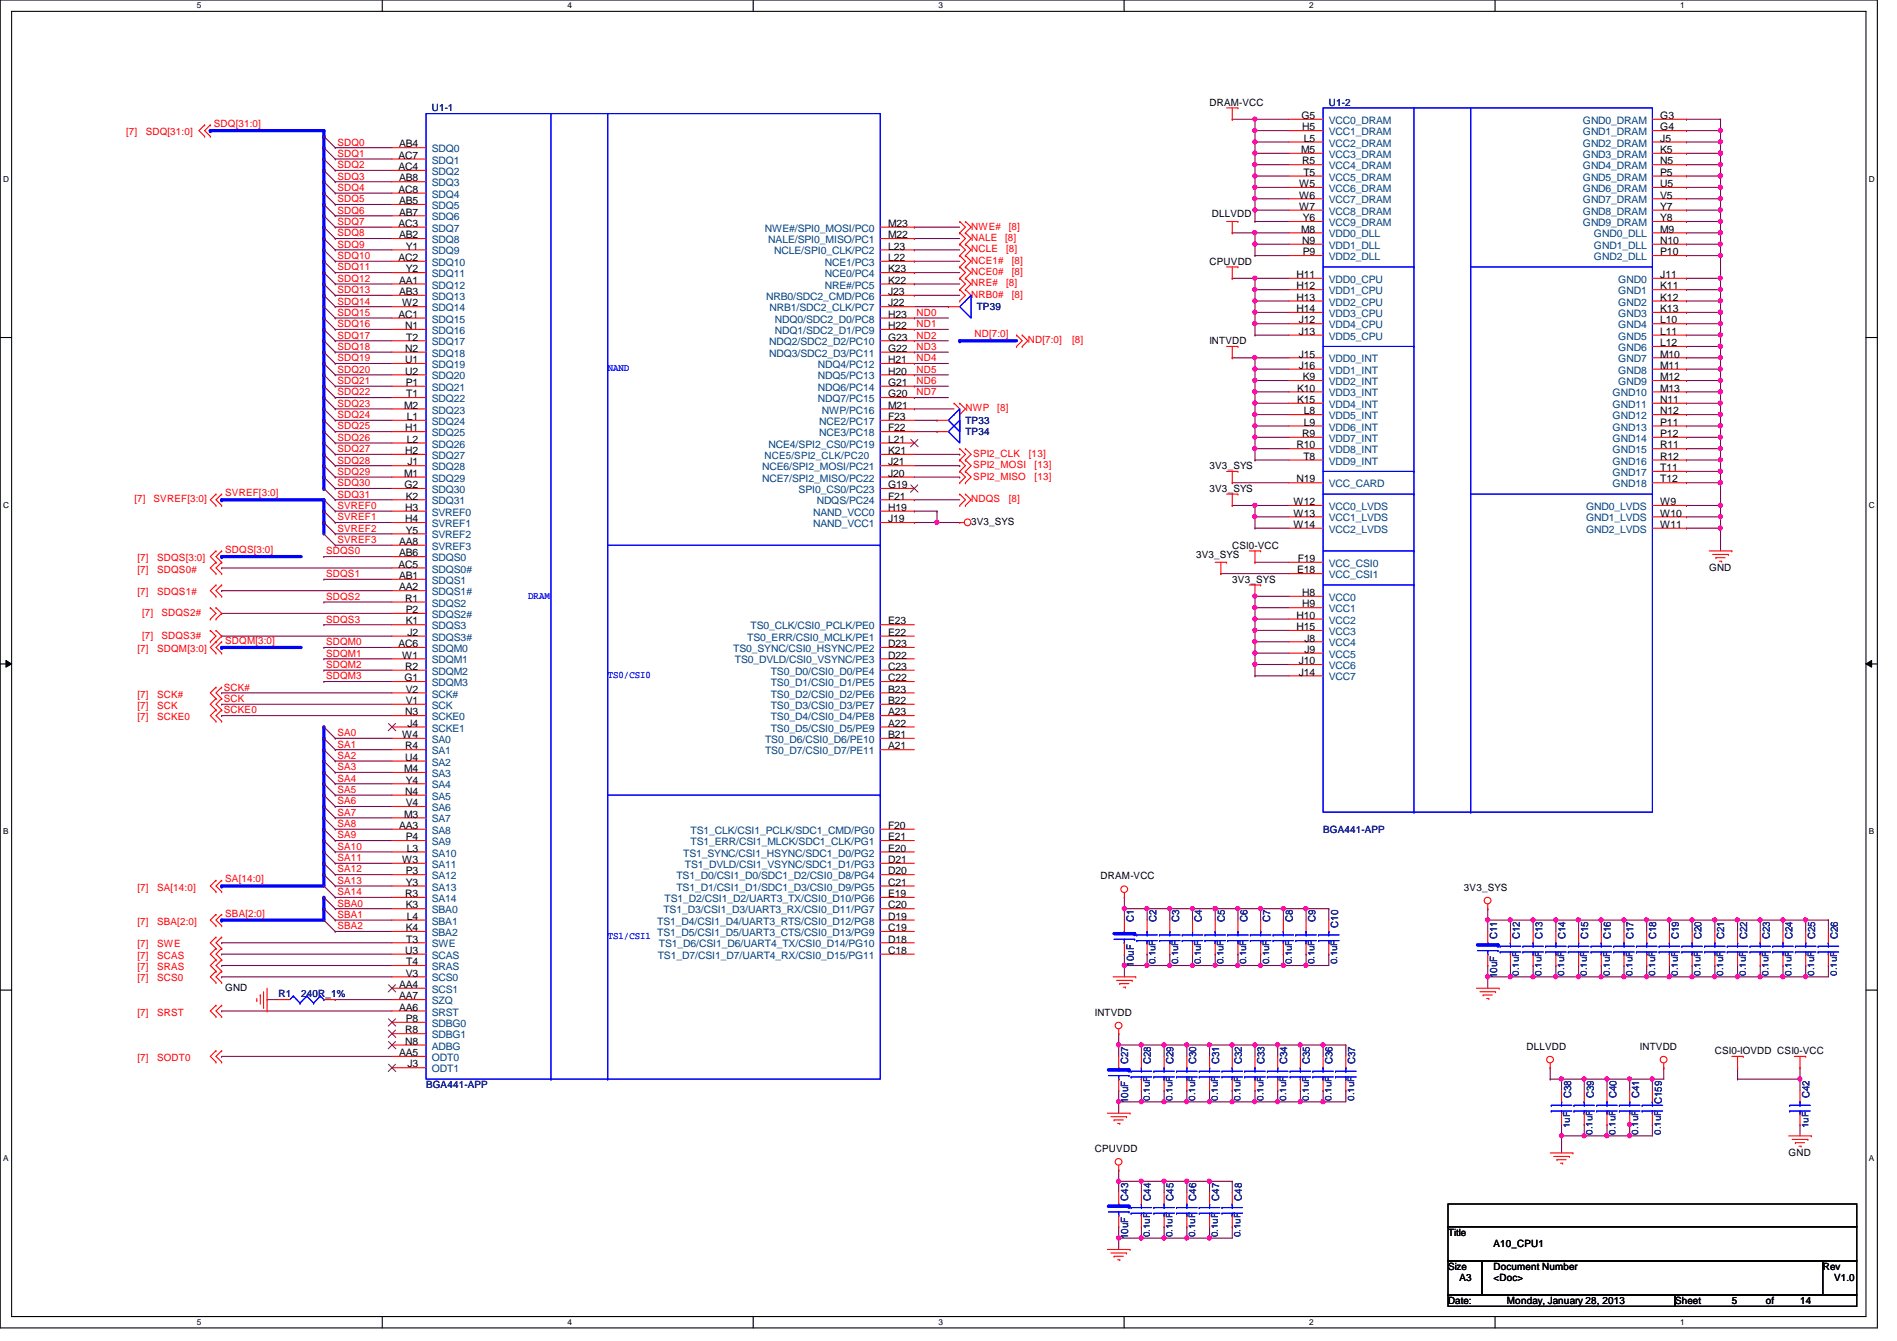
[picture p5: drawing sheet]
<svg xmlns="http://www.w3.org/2000/svg" width="297mm" height="210mm" viewBox="0 0 297 210" stroke-linecap="round" stroke-linejoin="round" font-family="sans-serif">
<defs><g id="words">
<g font-size="1.6" fill="#000080">
<text x="67.6" y="17.4">U1-1</text>
<text x="208.1" y="16.6">U1-2</text>
<text x="152.9" y="48.6">TP39</text>
<text x="151.2" y="66.3">TP33</text>
<text x="151.2" y="68.1">TP34</text>
<text x="207.2" y="130.3">BGA441-APP</text>
<text x="177.5" y="144.4" transform="rotate(-90 177.5 144.4)">C1</text>
<text x="181.1" y="144.4" transform="rotate(-90 181.1 144.4)">C2</text>
<text x="184.7" y="144.4" transform="rotate(-90 184.7 144.4)">C3</text>
<text x="188.2" y="144.4" transform="rotate(-90 188.2 144.4)">C4</text>
<text x="191.8" y="144.4" transform="rotate(-90 191.8 144.4)">C5</text>
<text x="195.3" y="144.4" transform="rotate(-90 195.3 144.4)">C6</text>
<text x="198.9" y="144.4" transform="rotate(-90 198.9 144.4)">C7</text>
<text x="202.4" y="144.4" transform="rotate(-90 202.4 144.4)">C8</text>
<text x="206" y="144.4" transform="rotate(-90 206 144.4)">C9</text>
<text x="209.5" y="145.2" transform="rotate(-90 209.5 145.2)">C10</text>
<text x="234.4" y="147" transform="rotate(-90 234.4 147)">C11</text>
<text x="238" y="147" transform="rotate(-90 238 147)">C12</text>
<text x="241.6" y="147" transform="rotate(-90 241.6 147)">C13</text>
<text x="245.1" y="147" transform="rotate(-90 245.1 147)">C14</text>
<text x="248.7" y="147" transform="rotate(-90 248.7 147)">C15</text>
<text x="252.2" y="147" transform="rotate(-90 252.2 147)">C16</text>
<text x="255.8" y="147" transform="rotate(-90 255.8 147)">C17</text>
<text x="259.3" y="147" transform="rotate(-90 259.3 147)">C18</text>
<text x="262.9" y="147" transform="rotate(-90 262.9 147)">C19</text>
<text x="266.4" y="147" transform="rotate(-90 266.4 147)">C20</text>
<text x="270" y="147" transform="rotate(-90 270 147)">C21</text>
<text x="273.6" y="147" transform="rotate(-90 273.6 147)">C22</text>
<text x="277.1" y="147" transform="rotate(-90 277.1 147)">C23</text>
<text x="280.7" y="147" transform="rotate(-90 280.7 147)">C24</text>
<text x="284.2" y="147" transform="rotate(-90 284.2 147)">C25</text>
<text x="287.8" y="147" transform="rotate(-90 287.8 147)">C26</text>
<text x="177.5" y="151.3" transform="rotate(-90 177.5 151.3)">10uF</text>
<text x="234.4" y="153.1" transform="rotate(-90 234.4 153.1)">10uF</text>
<text x="43.6" y="156.1">R1</text>
<text x="47.2" y="156.1">240R_1%</text>
<text x="176.7" y="166.6" transform="rotate(-90 176.7 166.6)">C27</text>
<text x="180.2" y="166.6" transform="rotate(-90 180.2 166.6)">C28</text>
<text x="183.8" y="166.6" transform="rotate(-90 183.8 166.6)">C29</text>
<text x="187.3" y="166.6" transform="rotate(-90 187.3 166.6)">C30</text>
<text x="190.9" y="166.6" transform="rotate(-90 190.9 166.6)">C31</text>
<text x="194.4" y="166.6" transform="rotate(-90 194.4 166.6)">C32</text>
<text x="198" y="166.6" transform="rotate(-90 198 166.6)">C33</text>
<text x="201.5" y="166.6" transform="rotate(-90 201.5 166.6)">C34</text>
<text x="205.1" y="166.6" transform="rotate(-90 205.1 166.6)">C35</text>
<text x="208.7" y="166.6" transform="rotate(-90 208.7 166.6)">C36</text>
<text x="212.2" y="166.6" transform="rotate(-90 212.2 166.6)">C37</text>
<text x="66.7" y="170.3">BGA441-APP</text>
<text x="176.7" y="172.6" transform="rotate(-90 176.7 172.6)">10uF</text>
<text x="246" y="171.9" transform="rotate(-90 246 171.9)">C38</text>
<text x="249.6" y="171.9" transform="rotate(-90 249.6 171.9)">C39</text>
<text x="253.1" y="171.9" transform="rotate(-90 253.1 171.9)">C40</text>
<text x="256.7" y="171.9" transform="rotate(-90 256.7 171.9)">C41</text>
<text x="260.2" y="172.8" transform="rotate(-90 260.2 172.8)">C159</text>
<text x="283.3" y="171.9" transform="rotate(-90 283.3 171.9)">C42</text>
<text x="176.7" y="187.9" transform="rotate(-90 176.7 187.9)">C43</text>
<text x="180.2" y="187.9" transform="rotate(-90 180.2 187.9)">C44</text>
<text x="183.8" y="187.9" transform="rotate(-90 183.8 187.9)">C45</text>
<text x="187.3" y="187.9" transform="rotate(-90 187.3 187.9)">C46</text>
<text x="190.9" y="187.9" transform="rotate(-90 190.9 187.9)">C47</text>
<text x="194.4" y="187.9" transform="rotate(-90 194.4 187.9)">C48</text>
<text x="176.7" y="194" transform="rotate(-90 176.7 194)">10uF</text>
</g>
<g font-size="1.6">
<text x="189.4" y="16.6">DRAM-VCC</text>
<text x="62.5" y="23.1">AB4</text>
<text x="203.7" y="24">M5</text>
<text x="203.8" y="18.6">G5</text>
<text x="203.9" y="20.4">H5</text>
<text x="204.2" y="22.2">L5</text>
<text x="260" y="18.6">G3</text>
<text x="260" y="20.4">G4</text>
<text x="260" y="22.2">J5</text>
<text x="260" y="24">K5</text>
<text x="62.4" y="24.8">AC7</text>
<text x="62.4" y="26.6">AC4</text>
<text x="62.5" y="28.4">AB8</text>
<text x="203.5" y="29.3">W5</text>
<text x="203.9" y="25.7">R5</text>
<text x="204.1" y="27.5">T5</text>
<text x="260" y="25.7">N5</text>
<text x="260" y="27.5">P5</text>
<text x="260" y="29.3">U5</text>
<text x="62.4" y="30.2">AC8</text>
<text x="62.4" y="35.5">AC3</text>
<text x="62.5" y="32">AB5</text>
<text x="62.5" y="33.7">AB7</text>
<text x="139.1" y="35.5">M23</text>
<text x="189.7" y="34">DLLVDD</text>
<text x="203.5" y="31.1">W6</text>
<text x="203.5" y="32.9">W7</text>
<text x="204" y="34.6">Y6</text>
<text x="260" y="31.1">V5</text>
<text x="260" y="32.9">Y7</text>
<text x="260" y="34.6">Y8</text>
<text x="62.4" y="40.9">AC2</text>
<text x="62.5" y="37.3">AB2</text>
<text x="63.5" y="39.1">Y1</text>
<text x="139.1" y="37.3">M22</text>
<text x="139.1" y="39.1">L23</text>
<text x="139.1" y="40.9">L22</text>
<text x="189.4" y="41.4">CPUVDD</text>
<text x="203.7" y="36.4">M8</text>
<text x="203.9" y="38.2">N9</text>
<text x="204" y="40">P9</text>
<text x="260" y="36.4">M9</text>
<text x="260" y="38.2">N10</text>
<text x="260" y="40">P10</text>
<text x="62.5" y="44.4">AA1</text>
<text x="62.5" y="46.2">AB3</text>
<text x="63" y="48">W2</text>
<text x="63.5" y="42.6">Y2</text>
<text x="139.1" y="42.6">K23</text>
<text x="139.1" y="44.4">K22</text>
<text x="139.1" y="46.2">J23</text>
<text x="139.1" y="48">J22</text>
<text x="203" y="43.5">H11</text>
<text x="203" y="45.3">H12</text>
<text x="203" y="47.1">H13</text>
<text x="260" y="43.5">J11</text>
<text x="260" y="45.3">K11</text>
<text x="260" y="47.1">K12</text>
<text x="62.4" y="49.7">AC1</text>
<text x="63.5" y="51.5">N1</text>
<text x="63.6" y="53.3">T2</text>
<text x="139.1" y="49.7">H23</text>
<text x="139.1" y="51.5">H22</text>
<text x="139.1" y="53.3">G23</text>
<text x="189.4" y="53.9">INTVDD</text>
<text x="203" y="48.9">H14</text>
<text x="203.4" y="50.6">J12</text>
<text x="203.4" y="52.4">J13</text>
<text x="260" y="48.9">K13</text>
<text x="260" y="50.6">L10</text>
<text x="260" y="52.4">L11</text>
<text x="63.5" y="55.1">N2</text>
<text x="63.5" y="56.9">U1</text>
<text x="63.5" y="58.6">U2</text>
<text x="139.1" y="55.1">G22</text>
<text x="139.1" y="56.9">H21</text>
<text x="139.1" y="58.6">H20</text>
<text x="203.4" y="56">J15</text>
<text x="203.4" y="57.7">J16</text>
<text x="204" y="59.5">K9</text>
<text x="260" y="54.2">L12</text>
<text x="260" y="56">M10</text>
<text x="260" y="57.7">M11</text>
<text x="260" y="59.5">M12</text>
<text x="63.3" y="64">M2</text>
<text x="63.5" y="60.4">P1</text>
<text x="63.6" y="62.2">T1</text>
<text x="63.7" y="65.7">L1</text>
<text x="139.1" y="60.4">G21</text>
<text x="139.1" y="62.2">G20</text>
<text x="139.1" y="64">M21</text>
<text x="139.1" y="65.7">F23</text>
<text x="203.1" y="61.3">K10</text>
<text x="203.1" y="63.1">K15</text>
<text x="204.2" y="64.9">L8</text>
<text x="260" y="61.3">M13</text>
<text x="260" y="63.1">N11</text>
<text x="260" y="64.9">N12</text>
<text x="63.5" y="67.5">H1</text>
<text x="63.5" y="71.1">H2</text>
<text x="63.7" y="69.3">L2</text>
<text x="139.1" y="67.5">F22</text>
<text x="139.1" y="69.3">L21</text>
<text x="139.1" y="71.1">K21</text>
<text x="203" y="70.2">R10</text>
<text x="203.9" y="68.4">R9</text>
<text x="204.1" y="72">T8</text>
<text x="204.2" y="66.6">L9</text>
<text x="260" y="66.6">P11</text>
<text x="260" y="68.4">P12</text>
<text x="260" y="70.2">R11</text>
<text x="260" y="72">R12</text>
<text x="63.3" y="74.6">M1</text>
<text x="63.3" y="76.4">G2</text>
<text x="63.8" y="72.9">J1</text>
<text x="139.1" y="72.9">J21</text>
<text x="139.1" y="74.6">J20</text>
<text x="139.1" y="76.4">G19</text>
<text x="189.4" y="73.4">3V3_SYS</text>
<text x="189.4" y="77">3V3_SYS</text>
<text x="203" y="75.5">N19</text>
<text x="260" y="73.7">T11</text>
<text x="260" y="75.5">T12</text>
<text x="63.5" y="80">H3</text>
<text x="63.5" y="81.7">H4</text>
<text x="63.5" y="78.2">K2</text>
<text x="63.5" y="83.5">Y5</text>
<text x="139.1" y="78.2">F21</text>
<text x="139.1" y="80">H19</text>
<text x="139.1" y="81.7">J19</text>
<text x="152.1" y="82.2">3V3_SYS</text>
<text x="202.6" y="79.1">W12</text>
<text x="202.6" y="80.9">W13</text>
<text x="202.6" y="82.6">W14</text>
<text x="260" y="79.1">W9</text>
<text x="260" y="80.9">W10</text>
<text x="260" y="82.6">W11</text>
<text x="62.4" y="88.9">AC5</text>
<text x="62.5" y="85.3">AA8</text>
<text x="62.5" y="87.1">AB6</text>
<text x="187.3" y="87.3">3V3_SYS</text>
<text x="193" y="85.9">CSI0-VCC</text>
<text x="203.1" y="89.7">E18</text>
<text x="203.2" y="88">F19</text>
<text x="267.6" y="89.5">GND</text>
<text x="62.5" y="90.6">AB1</text>
<text x="62.5" y="92.4">AA2</text>
<text x="63.5" y="94.2">R1</text>
<text x="63.5" y="96">P2</text>
<text x="193" y="91.2">3V3_SYS</text>
<text x="203.9" y="93.3">H8</text>
<text x="203.9" y="95.1">H9</text>
<text x="62.4" y="101.3">AC6</text>
<text x="63.5" y="97.7">K1</text>
<text x="63.8" y="99.5">J2</text>
<text x="139.1" y="97.7">E23</text>
<text x="139.1" y="99.5">E22</text>
<text x="139.1" y="101.3">D23</text>
<text x="203" y="96.9">H10</text>
<text x="203" y="98.6">H15</text>
<text x="204.3" y="100.4">J8</text>
<text x="63" y="103.1">W1</text>
<text x="63.3" y="106.6">G1</text>
<text x="63.5" y="104.9">R2</text>
<text x="139.1" y="103.1">D22</text>
<text x="139.1" y="104.9">C23</text>
<text x="139.1" y="106.6">C22</text>
<text x="203.4" y="104">J10</text>
<text x="203.4" y="105.7">J14</text>
<text x="204.3" y="102.2">J9</text>
<text x="63.5" y="112">N3</text>
<text x="63.5" y="108.4">V2</text>
<text x="63.5" y="110.2">V1</text>
<text x="63.8" y="113.7">J4</text>
<text x="139.1" y="108.4">B23</text>
<text x="139.1" y="110.2">B22</text>
<text x="139.1" y="112">A23</text>
<text x="139.1" y="113.7">A22</text>
<text x="63" y="115.5">W4</text>
<text x="63.5" y="117.3">R4</text>
<text x="63.5" y="119.1">U4</text>
<text x="139.1" y="115.5">B21</text>
<text x="139.1" y="117.3">A21</text>
<text x="63.3" y="120.9">M4</text>
<text x="63.5" y="124.4">N4</text>
<text x="63.5" y="122.6">Y4</text>
<text x="62.5" y="129.8">AA3</text>
<text x="63.3" y="128">M3</text>
<text x="63.5" y="126.2">V4</text>
<text x="63.5" y="131.5">P4</text>
<text x="139.1" y="129.8">F20</text>
<text x="139.1" y="131.5">E21</text>
<text x="63" y="135.1">W3</text>
<text x="63.5" y="136.9">P3</text>
<text x="63.7" y="133.3">L3</text>
<text x="139.1" y="133.3">E20</text>
<text x="139.1" y="135.1">D21</text>
<text x="139.1" y="136.9">D20</text>
<text x="172.3" y="137.6">DRAM-VCC</text>
<text x="63.5" y="140.4">R3</text>
<text x="63.5" y="138.6">Y3</text>
<text x="63.5" y="142.2">K3</text>
<text x="63.7" y="144">L4</text>
<text x="139.1" y="138.6">C21</text>
<text x="139.1" y="140.4">E19</text>
<text x="139.1" y="142.2">C20</text>
<text x="139.1" y="144">D19</text>
<text x="229.2" y="139.4">3V3_SYS</text>
<text x="63.5" y="149.3">U3</text>
<text x="63.5" y="145.8">K4</text>
<text x="63.6" y="147.5">T3</text>
<text x="139.1" y="145.8">C19</text>
<text x="139.1" y="147.5">D18</text>
<text x="139.1" y="149.3">C18</text>
<text x="35.3" y="155.1">GND</text>
<text x="62.5" y="154.6">AA4</text>
<text x="63.5" y="152.9">V3</text>
<text x="63.6" y="151.1">T4</text>
<text x="62.5" y="156.4">AA7</text>
<text x="62.5" y="158.2">AA6</text>
<text x="63.5" y="161.8">R8</text>
<text x="63.5" y="160">P8</text>
<text x="171.4" y="159">INTVDD</text>
<text x="62.5" y="165.3">AA5</text>
<text x="63.5" y="163.5">N8</text>
<text x="63.8" y="167.1">J3</text>
<text x="239" y="164.3">DLLVDD</text>
<text x="256.8" y="164.3">INTVDD</text>
<text x="268.5" y="165">CSI0-IOVDD CSI0-VCC</text>
<text x="171.4" y="180.3">CPUVDD</text>
<text x="280.1" y="181">GND</text>
<text x="226.7" y="193.5">Title</text>
<text x="233.8" y="195.2">A10_CPU1</text>
<text x="226.7" y="198.8">Size</text>
<text x="228.5" y="200.6">A3</text>
<text x="233.8" y="198.8">Document Number</text>
<text x="233.8" y="200.6">&lt;Doc&gt;</text>
<text x="285.4" y="198.8">Rev</text>
<text x="287.2" y="200.6">V1.0</text>
<text x="226.7" y="204.1">Date:</text>
<text x="236" y="204.1">Monday, January 28, 2013</text>
<text x="262.3" y="204.1">Sheet</text>
<text x="271.2" y="204.1">5</text>
<text x="276.5" y="204.1">of</text>
<text x="281.9" y="204.1">14</text>
</g>
<g font-size="1.6" fill="#f00">
<text x="19.8" y="21.2">[7]</text>
<text x="22.8" y="21.2">SDQ[31:0]</text>
<text x="33.5" y="19.9">SDQ[31:0]</text>
<text x="52.8" y="22.8">SDQ0</text>
<text x="52.8" y="24.6">SDQ1</text>
<text x="52.8" y="26.3">SDQ2</text>
<text x="52.8" y="28.1">SDQ3</text>
<text x="52.8" y="29.9">SDQ4</text>
<text x="52.8" y="31.7">SDQ5</text>
<text x="52.8" y="33.4">SDQ6</text>
<text x="52.8" y="35.2">SDQ7</text>
<text x="152.1" y="35.9">NWE#</text>
<text x="157.9" y="35.9">[8]</text>
<text x="52.8" y="38.8">SDQ9</text>
<text x="52.8" y="40.6">SDQ10</text>
<text x="52.8" y="37">SDQ8</text>
<text x="152.1" y="41.3">NCE1#</text>
<text x="152.1" y="37.7">NALE</text>
<text x="152.1" y="39.5">NCLE</text>
<text x="157.4" y="37.7">[8]</text>
<text x="157.6" y="39.5">[8]</text>
<text x="158.5" y="41.3">[8]</text>
<text x="52.8" y="42.3">SDQ11</text>
<text x="52.8" y="44.1">SDQ12</text>
<text x="52.8" y="45.9">SDQ13</text>
<text x="52.8" y="47.7">SDQ14</text>
<text x="152.1" y="43.1">NCE0#</text>
<text x="152.1" y="44.8">NRE#</text>
<text x="152.1" y="46.6">NRB0#</text>
<text x="157.6" y="44.8">[8]</text>
<text x="158.5" y="43.1">[8]</text>
<text x="158.5" y="46.6">[8]</text>
<text x="52.8" y="49.4">SDQ15</text>
<text x="52.8" y="51.2">SDQ16</text>
<text x="52.8" y="53">SDQ17</text>
<text x="143.5" y="49.4">ND0</text>
<text x="143.5" y="51.2">ND1</text>
<text x="143.5" y="53">ND2</text>
<text x="152.6" y="52.8">ND[7:0]</text>
<text x="160.9" y="53.7">ND[7:0]</text>
<text x="167.9" y="53.7">[8]</text>
<text x="52.8" y="54.8">SDQ18</text>
<text x="52.8" y="56.6">SDQ19</text>
<text x="52.8" y="58.3">SDQ20</text>
<text x="143.5" y="54.8">ND3</text>
<text x="143.5" y="56.6">ND4</text>
<text x="143.5" y="58.3">ND5</text>
<text x="52.8" y="60.1">SDQ21</text>
<text x="52.8" y="61.9">SDQ22</text>
<text x="52.8" y="63.7">SDQ23</text>
<text x="52.8" y="65.4">SDQ24</text>
<text x="143.5" y="60.1">ND6</text>
<text x="143.5" y="61.9">ND7</text>
<text x="151.2" y="64.4">NWP</text>
<text x="156.2" y="64.4">[8]</text>
<text x="52.8" y="67.2">SDQ25</text>
<text x="52.8" y="69">SDQ26</text>
<text x="52.8" y="70.8">SDQ27</text>
<text x="152.4" y="71.5">SPI2_CLK</text>
<text x="161.1" y="71.5">[13]</text>
<text x="35.3" y="77.7">SVREF[3:0]</text>
<text x="52.8" y="72.6">SDQ28</text>
<text x="52.8" y="74.3">SDQ29</text>
<text x="52.8" y="76.1">SDQ30</text>
<text x="52.8" y="77.9">SDQ31</text>
<text x="152.4" y="73.3">SPI2_MOSI</text>
<text x="152.4" y="75.1">SPI2_MISO</text>
<text x="162" y="73.3">[13]</text>
<text x="162" y="75.1">[13]</text>
<text x="21" y="78.6">[7]</text>
<text x="24" y="78.6">SVREF[3:0]</text>
<text x="52.8" y="79.7">SVREF0</text>
<text x="52.8" y="81.4">SVREF1</text>
<text x="52.8" y="83.2">SVREF2</text>
<text x="152.1" y="78.6">NDQS</text>
<text x="157.9" y="78.6">[8]</text>
<text x="21.5" y="89.6">[7]</text>
<text x="21.5" y="87.8">[7]</text>
<text x="24.6" y="89.6">SDQS0#</text>
<text x="24.6" y="87.8">SDQS[3:0]</text>
<text x="35.3" y="86.6">SDQS[3:0]</text>
<text x="51.1" y="86.8">SDQS0</text>
<text x="52.8" y="85">SVREF3</text>
<text x="21.5" y="93.2">[7]</text>
<text x="24.6" y="93.2">SDQS1#</text>
<text x="51.1" y="90.3">SDQS1</text>
<text x="51.1" y="93.9">SDQS2</text>
<text x="22.3" y="96.4">[7]</text>
<text x="22.3" y="99.9">[7]</text>
<text x="25.3" y="96.4">SDQS2#</text>
<text x="25.3" y="99.9">SDQS3#</text>
<text x="35.3" y="100.8">SDQM[3:0]</text>
<text x="51.1" y="101">SDQM0</text>
<text x="51.1" y="97.5">SDQS3</text>
<text x="21.5" y="102.1">[7]</text>
<text x="24.6" y="102.1">SDQM[3:0]</text>
<text x="51.1" y="102.8">SDQM1</text>
<text x="51.1" y="104.6">SDQM2</text>
<text x="51.1" y="106.3">SDQM3</text>
<text x="21.5" y="111">[7]</text>
<text x="21.5" y="112.7">[7]</text>
<text x="21.5" y="109.2">[7]</text>
<text x="24.6" y="112.7">SCKE0</text>
<text x="24.6" y="111">SCK</text>
<text x="24.6" y="109.2">SCK#</text>
<text x="35" y="108.1">SCK#</text>
<text x="35" y="109.9">SCK</text>
<text x="35" y="111.7">SCKE0</text>
<text x="52.8" y="115.2">SA0</text>
<text x="52.8" y="117">SA1</text>
<text x="52.8" y="118.8">SA2</text>
<text x="52.8" y="120.6">SA3</text>
<text x="52.8" y="122.3">SA4</text>
<text x="52.8" y="124.1">SA5</text>
<text x="52.8" y="125.9">SA6</text>
<text x="52.8" y="127.7">SA7</text>
<text x="52.8" y="129.5">SA8</text>
<text x="52.8" y="131.2">SA9</text>
<text x="52.8" y="133">SA10</text>
<text x="52.8" y="134.8">SA11</text>
<text x="52.8" y="136.6">SA12</text>
<text x="21.5" y="139.4">[7]</text>
<text x="24.6" y="139.4">SA[14:0]</text>
<text x="35.3" y="138.1">SA[14:0]</text>
<text x="35.3" y="143.5">SBA[2:0]</text>
<text x="52.8" y="138.3">SA13</text>
<text x="52.8" y="140.1">SA14</text>
<text x="52.8" y="141.9">SBA0</text>
<text x="52.8" y="143.7">SBA1</text>
<text x="21.5" y="144.7">[7]</text>
<text x="21.5" y="148.3">[7]</text>
<text x="24.6" y="144.7">SBA[2:0]</text>
<text x="24.6" y="148.3">SWE</text>
<text x="52.8" y="145.5">SBA2</text>
<text x="21.5" y="153.6">[7]</text>
<text x="21.5" y="150.1">[7]</text>
<text x="21.5" y="151.8">[7]</text>
<text x="24.6" y="153.6">SCS0</text>
<text x="24.6" y="150.1">SCAS</text>
<text x="24.6" y="151.8">SRAS</text>
<text x="21.5" y="159">[7]</text>
<text x="24.6" y="159">SRST</text>
<text x="21.5" y="166.1">[7]</text>
<text x="24.6" y="166.1">SODT0</text>
</g>
<g font-size="1.6" fill="#004080">
<text x="67.6" y="23.8">SDQ0</text>
<text x="208.1" y="19.4">VCC0_DRAM</text>
<text x="208.1" y="21.2">VCC1_DRAM</text>
<text x="208.1" y="22.9">VCC2_DRAM</text>
<text x="247.9" y="19.4">GND0_DRAM</text>
<text x="247.9" y="21.2">GND1_DRAM</text>
<text x="247.9" y="22.9">GND2_DRAM</text>
<text x="67.6" y="25.6">SDQ1</text>
<text x="67.6" y="27.4">SDQ2</text>
<text x="67.6" y="29.2">SDQ3</text>
<text x="208.1" y="24.7">VCC3_DRAM</text>
<text x="208.1" y="26.5">VCC4_DRAM</text>
<text x="208.1" y="28.3">VCC5_DRAM</text>
<text x="247.9" y="24.7">GND3_DRAM</text>
<text x="247.9" y="26.5">GND4_DRAM</text>
<text x="247.9" y="28.3">GND5_DRAM</text>
<text x="67.6" y="30.9">SDQ4</text>
<text x="67.6" y="32.7">SDQ5</text>
<text x="67.6" y="34.5">SDQ6</text>
<text x="208.1" y="30.1">VCC6_DRAM</text>
<text x="208.1" y="31.8">VCC7_DRAM</text>
<text x="208.1" y="33.6">VCC8_DRAM</text>
<text x="208.1" y="35.4">VCC9_DRAM</text>
<text x="247.9" y="30.1">GND6_DRAM</text>
<text x="247.9" y="31.8">GND7_DRAM</text>
<text x="247.9" y="33.6">GND8_DRAM</text>
<text x="247.9" y="35.4">GND9_DRAM</text>
<text x="67.6" y="36.3">SDQ7</text>
<text x="67.6" y="38.1">SDQ8</text>
<text x="67.6" y="39.8">SDQ9</text>
<text x="67.6" y="41.6">SDQ10</text>
<text x="119.8" y="36.3">NWE#/SPI0_MOSI/PC0</text>
<text x="120.3" y="38.1">NALE/SPI0_MISO/PC1</text>
<text x="121.2" y="39.8">NCLE/SPI0_CLK/PC2</text>
<text x="129.2" y="41.6">NCE1/PC3</text>
<text x="208.1" y="37.2">VDD0_DLL</text>
<text x="208.1" y="38.9">VDD1_DLL</text>
<text x="208.1" y="40.7">VDD2_DLL</text>
<text x="249.6" y="37.2">GND0_DLL</text>
<text x="249.6" y="38.9">GND1_DLL</text>
<text x="249.6" y="40.7">GND2_DLL</text>
<text x="67.6" y="43.4">SDQ11</text>
<text x="67.6" y="45.2">SDQ12</text>
<text x="67.6" y="46.9">SDQ13</text>
<text x="120" y="46.9">NRB0/SDC2_CMD/PC6</text>
<text x="129.2" y="43.4">NCE0/PC4</text>
<text x="129.2" y="45.2">NRE#/PC5</text>
<text x="208.1" y="44.3">VDD0_CPU</text>
<text x="208.1" y="46.1">VDD1_CPU</text>
<text x="208.1" y="47.8">VDD2_CPU</text>
<text x="253.4" y="44.3">GND0</text>
<text x="253.4" y="46.1">GND1</text>
<text x="253.4" y="47.8">GND2</text>
<text x="67.6" y="48.7">SDQ14</text>
<text x="67.6" y="50.5">SDQ15</text>
<text x="67.6" y="52.3">SDQ16</text>
<text x="120.5" y="48.7">NRB1/SDC2_CLK/PC7</text>
<text x="121.3" y="50.5">NDQ0/SDC2_D0/PC8</text>
<text x="121.3" y="52.3">NDQ1/SDC2_D1/PC9</text>
<text x="208.1" y="49.6">VDD3_CPU</text>
<text x="208.1" y="51.4">VDD4_CPU</text>
<text x="208.1" y="53.2">VDD5_CPU</text>
<text x="253.4" y="49.6">GND3</text>
<text x="253.4" y="51.4">GND4</text>
<text x="253.4" y="53.2">GND5</text>
<text x="67.6" y="54.1">SDQ17</text>
<text x="67.6" y="55.8">SDQ18</text>
<text x="67.6" y="57.6">SDQ19</text>
<text x="67.6" y="59.4">SDQ20</text>
<text x="120.4" y="54.1">NDQ2/SDC2_D2/PC10</text>
<text x="120.4" y="55.8">NDQ3/SDC2_D3/PC11</text>
<text x="128.1" y="57.6">NDQ4/PC12</text>
<text x="128.1" y="59.4">NDQ5/PC13</text>
<text x="208.1" y="56.7">VDD0_INT</text>
<text x="208.1" y="58.5">VDD1_INT</text>
<text x="253.4" y="54.9">GND6</text>
<text x="253.4" y="56.7">GND7</text>
<text x="253.4" y="58.5">GND8</text>
<text x="67.6" y="61.2">SDQ21</text>
<text x="67.6" y="62.9">SDQ22</text>
<text x="67.6" y="64.7">SDQ23</text>
<text x="128.1" y="61.2">NDQ6/PC14</text>
<text x="128.1" y="62.9">NDQ7/PC15</text>
<text x="128.7" y="64.7">NWP/PC16</text>
<text x="208.1" y="60.3">VDD2_INT</text>
<text x="208.1" y="62.1">VDD3_INT</text>
<text x="208.1" y="63.8">VDD4_INT</text>
<text x="208.1" y="65.6">VDD5_INT</text>
<text x="252.5" y="62.1">GND10</text>
<text x="252.5" y="63.8">GND11</text>
<text x="252.5" y="65.6">GND12</text>
<text x="253.4" y="60.3">GND9</text>
<text x="67.6" y="66.5">SDQ24</text>
<text x="67.6" y="68.3">SDQ25</text>
<text x="67.6" y="70.1">SDQ26</text>
<text x="67.6" y="71.8">SDQ27</text>
<text x="119.7" y="71.8">NCE5/SPI2_CLK/PC20</text>
<text x="120.4" y="70.1">NCE4/SPI2_CS0/PC19</text>
<text x="128.3" y="66.5">NCE2/PC17</text>
<text x="128.3" y="68.3">NCE3/PC18</text>
<text x="208.1" y="67.4">VDD6_INT</text>
<text x="208.1" y="69.2">VDD7_INT</text>
<text x="208.1" y="71">VDD8_INT</text>
<text x="252.5" y="67.4">GND13</text>
<text x="252.5" y="69.2">GND14</text>
<text x="252.5" y="71">GND15</text>
<text x="67.6" y="73.6">SDQ28</text>
<text x="67.6" y="75.4">SDQ29</text>
<text x="67.6" y="77.2">SDQ30</text>
<text x="119.3" y="73.6">NCE6/SPI2_MOSI/PC21</text>
<text x="119.3" y="75.4">NCE7/SPI2_MISO/PC22</text>
<text x="125" y="77.2">SPI0_CS0/PC23</text>
<text x="208.1" y="72.7">VDD9_INT</text>
<text x="208.1" y="76.3">VCC_CARD</text>
<text x="252.5" y="72.7">GND16</text>
<text x="252.5" y="74.5">GND17</text>
<text x="252.5" y="76.3">GND18</text>
<text x="67.6" y="79">SDQ31</text>
<text x="67.6" y="80.7">SVREF0</text>
<text x="67.6" y="82.5">SVREF1</text>
<text x="127.3" y="80.7">NAND_VCC0</text>
<text x="127.3" y="82.5">NAND_VCC1</text>
<text x="127.9" y="79">NDQS/PC24</text>
<text x="208.1" y="79.8">VCC0_LVDS</text>
<text x="208.1" y="81.6">VCC1_LVDS</text>
<text x="208.1" y="83.4">VCC2_LVDS</text>
<text x="248.4" y="79.8">GND0_LVDS</text>
<text x="248.4" y="81.6">GND1_LVDS</text>
<text x="248.4" y="83.4">GND2_LVDS</text>
<text x="67.6" y="84.3">SVREF2</text>
<text x="67.6" y="86.1">SVREF3</text>
<text x="67.6" y="87.8">SDQS0</text>
<text x="67.6" y="89.6">SDQS0#</text>
<text x="208.1" y="88.7">VCC_CSI0</text>
<text x="67.6" y="91.4">SDQS1</text>
<text x="67.6" y="93.2">SDQS1#</text>
<text x="67.6" y="95">SDQS2</text>
<text x="208.1" y="90.5">VCC_CSI1</text>
<text x="208.1" y="94.1">VCC0</text>
<text x="208.1" y="95.8">VCC1</text>
<text x="67.6" y="96.7">SDQS2#</text>
<text x="67.6" y="98.5">SDQS3</text>
<text x="67.6" y="100.3">SDQS3#</text>
<text x="117" y="100.3">TS0_ERR/CSI0_MCLK/PE1</text>
<text x="117.5" y="98.5">TS0_CLK/CSI0_PCLK/PE0</text>
<text x="208.1" y="97.6">VCC2</text>
<text x="208.1" y="99.4">VCC3</text>
<text x="208.1" y="101.2">VCC4</text>
<text x="67.6" y="102.1">SDQM0</text>
<text x="67.6" y="103.8">SDQM1</text>
<text x="67.6" y="105.6">SDQM2</text>
<text x="67.6" y="107.4">SDQM3</text>
<text x="114.8" y="102.1">TS0_SYNC/CSI0_HSYNC/PE2</text>
<text x="115.1" y="103.8">TS0_DVLD/CSI0_VSYNC/PE3</text>
<text x="120.7" y="105.6">TS0_D0/CSI0_D0/PE4</text>
<text x="120.7" y="107.4">TS0_D1/CSI0_D1/PE5</text>
<text x="208.1" y="103">VCC5</text>
<text x="208.1" y="104.7">VCC6</text>
<text x="208.1" y="106.5">VCC7</text>
<text x="67.6" y="109.2">SCK#</text>
<text x="67.6" y="111">SCK</text>
<text x="67.6" y="112.7">SCKE0</text>
<text x="120.7" y="109.2">TS0_D2/CSI0_D2/PE6</text>
<text x="120.7" y="111">TS0_D3/CSI0_D3/PE7</text>
<text x="120.7" y="112.7">TS0_D4/CSI0_D4/PE8</text>
<text x="67.6" y="114.5">SCKE1</text>
<text x="67.6" y="116.3">SA0</text>
<text x="67.6" y="118.1">SA1</text>
<text x="67.6" y="119.8">SA2</text>
<text x="119.8" y="116.3">TS0_D6/CSI0_D6/PE10</text>
<text x="119.8" y="118.1">TS0_D7/CSI0_D7/PE11</text>
<text x="120.7" y="114.5">TS0_D5/CSI0_D5/PE9</text>
<text x="67.6" y="121.6">SA3</text>
<text x="67.6" y="123.4">SA4</text>
<text x="67.6" y="125.2">SA5</text>
<text x="67.6" y="127">SA6</text>
<text x="67.6" y="128.7">SA7</text>
<text x="67.6" y="130.5">SA8</text>
<text x="108.1" y="130.5">TS1_CLK/CSI1_PCLK/SDC1_CMD/PG0</text>
<text x="67.6" y="132.3">SA9</text>
<text x="67.6" y="134.1">SA10</text>
<text x="67.6" y="135.8">SA11</text>
<text x="67.6" y="137.6">SA12</text>
<text x="105.9" y="137.6">TS1_D0/CSI1_D0/SDC1_D2/CSI0_D8/PG4</text>
<text x="107" y="134.1">TS1_SYNC/CSI1_HSYNC/SDC1_D0/PG2</text>
<text x="107.2" y="135.8">TS1_DVLD/CSI1_VSYNC/SDC1_D1/PG3</text>
<text x="108.1" y="132.3">TS1_ERR/CSI1_MLCK/SDC1_CLK/PG1</text>
<text x="67.6" y="139.4">SA13</text>
<text x="67.6" y="141.2">SA14</text>
<text x="67.6" y="143">SBA0</text>
<text x="103.9" y="143">TS1_D3/CSI1_D3/UART3_RX/CSI0_D11/PG7</text>
<text x="104.1" y="141.2">TS1_D2/CSI1_D2/UART3_TX/CSI0_D10/PG6</text>
<text x="105.9" y="139.4">TS1_D1/CSI1_D1/SDC1_D3/CSI0_D9/PG5</text>
<text x="67.6" y="144.7">SBA1</text>
<text x="67.6" y="146.5">SBA2</text>
<text x="67.6" y="148.3">SWE</text>
<text x="102.9" y="144.7">TS1_D4/CSI1_D4/UART3_RTS/CSI0_D12/PG8</text>
<text x="102.9" y="146.5">TS1_D5/CSI1_D5/UART3_CTS/CSI0_D13/PG9</text>
<text x="103.2" y="148.3">TS1_D6/CSI1_D6/UART4_TX/CSI0_D14/PG10</text>
<text x="67.6" y="150.1">SCAS</text>
<text x="67.6" y="151.8">SRAS</text>
<text x="67.6" y="153.6">SCS0</text>
<text x="67.6" y="155.4">SCS1</text>
<text x="103" y="150.1">TS1_D7/CSI1_D7/UART4_RX/CSI0_D15/PG11</text>
<text x="67.6" y="157.2">SZQ</text>
<text x="67.6" y="159">SRST</text>
<text x="67.6" y="160.7">SDBG0</text>
<text x="67.6" y="162.5">SDBG1</text>
<text x="67.6" y="164.3">ADBG</text>
<text x="67.6" y="166.1">ODT0</text>
<text x="67.6" y="167.9">ODT1</text>
</g>
<g font-size="1.6" fill="#00f">
<text x="95.2" y="58.1">NAND</text>
<text x="82.7" y="93.7">DRAM</text>
<text x="95.2" y="106.1">TS0/CSI0</text>
<text x="95.2" y="147">TS1/CSI1</text>
</g>
<g font-size="1.4" fill="#000080">
<text x="180.9" y="151" transform="rotate(-90 180.9 151)">0.1uF</text>
<text x="184.5" y="151" transform="rotate(-90 184.5 151)">0.1uF</text>
<text x="188" y="151" transform="rotate(-90 188 151)">0.1uF</text>
<text x="191.6" y="151" transform="rotate(-90 191.6 151)">0.1uF</text>
<text x="195.2" y="151" transform="rotate(-90 195.2 151)">0.1uF</text>
<text x="198.7" y="151" transform="rotate(-90 198.7 151)">0.1uF</text>
<text x="202.3" y="151" transform="rotate(-90 202.3 151)">0.1uF</text>
<text x="205.8" y="151" transform="rotate(-90 205.8 151)">0.1uF</text>
<text x="209.4" y="151" transform="rotate(-90 209.4 151)">0.1uF</text>
<text x="237.8" y="152.7" transform="rotate(-90 237.8 152.7)">0.1uF</text>
<text x="241.4" y="152.7" transform="rotate(-90 241.4 152.7)">0.1uF</text>
<text x="244.9" y="152.7" transform="rotate(-90 244.9 152.7)">0.1uF</text>
<text x="248.5" y="152.7" transform="rotate(-90 248.5 152.7)">0.1uF</text>
<text x="252" y="152.7" transform="rotate(-90 252 152.7)">0.1uF</text>
<text x="255.6" y="152.7" transform="rotate(-90 255.6 152.7)">0.1uF</text>
<text x="259.2" y="152.7" transform="rotate(-90 259.2 152.7)">0.1uF</text>
<text x="262.7" y="152.7" transform="rotate(-90 262.7 152.7)">0.1uF</text>
<text x="266.3" y="152.7" transform="rotate(-90 266.3 152.7)">0.1uF</text>
<text x="269.8" y="152.7" transform="rotate(-90 269.8 152.7)">0.1uF</text>
<text x="273.4" y="152.7" transform="rotate(-90 273.4 152.7)">0.1uF</text>
<text x="276.9" y="152.7" transform="rotate(-90 276.9 152.7)">0.1uF</text>
<text x="280.5" y="152.7" transform="rotate(-90 280.5 152.7)">0.1uF</text>
<text x="284.1" y="152.7" transform="rotate(-90 284.1 152.7)">0.1uF</text>
<text x="287.6" y="152.7" transform="rotate(-90 287.6 152.7)">0.1uF</text>
<text x="180" y="172.3" transform="rotate(-90 180 172.3)">0.1uF</text>
<text x="183.6" y="172.3" transform="rotate(-90 183.6 172.3)">0.1uF</text>
<text x="187.2" y="172.3" transform="rotate(-90 187.2 172.3)">0.1uF</text>
<text x="190.7" y="172.3" transform="rotate(-90 190.7 172.3)">0.1uF</text>
<text x="194.3" y="172.3" transform="rotate(-90 194.3 172.3)">0.1uF</text>
<text x="197.8" y="172.3" transform="rotate(-90 197.8 172.3)">0.1uF</text>
<text x="201.4" y="172.3" transform="rotate(-90 201.4 172.3)">0.1uF</text>
<text x="204.9" y="172.3" transform="rotate(-90 204.9 172.3)">0.1uF</text>
<text x="208.5" y="172.3" transform="rotate(-90 208.5 172.3)">0.1uF</text>
<text x="212" y="172.3" transform="rotate(-90 212 172.3)">0.1uF</text>
<text x="245.8" y="176.6" transform="rotate(-90 245.8 176.6)">1uF</text>
<text x="249.4" y="177.6" transform="rotate(-90 249.4 177.6)">0.1uF</text>
<text x="252.9" y="177.6" transform="rotate(-90 252.9 177.6)">0.1uF</text>
<text x="256.5" y="177.6" transform="rotate(-90 256.5 177.6)">0.1uF</text>
<text x="260.1" y="177.6" transform="rotate(-90 260.1 177.6)">0.1uF</text>
<text x="283.2" y="176.6" transform="rotate(-90 283.2 176.6)">1uF</text>
<text x="180" y="193.6" transform="rotate(-90 180 193.6)">0.1uF</text>
<text x="183.6" y="193.6" transform="rotate(-90 183.6 193.6)">0.1uF</text>
<text x="187.2" y="193.6" transform="rotate(-90 187.2 193.6)">0.1uF</text>
<text x="190.7" y="193.6" transform="rotate(-90 190.7 193.6)">0.1uF</text>
<text x="194.3" y="193.6" transform="rotate(-90 194.3 193.6)">0.1uF</text>
</g>
<g font-size="1.3">
<text x="30.8" y="1.3">5</text>
<text x="88.9" y="1.3">4</text>
<text x="146.9" y="1.3">3</text>
<text x="205" y="1.3">2</text>
<text x="263.1" y="1.3">1</text>
<text x=".5" y="28.4">D</text>
<text x="292.6" y="28.4">D</text>
<text x=".5" y="79.5">C</text>
<text x="292.6" y="79.5">C</text>
<text x=".5" y="130.6">B</text>
<text x="292.6" y="130.6">B</text>
<text x=".5" y="181.7">A</text>
<text x="292.6" y="181.7">A</text>
<text x="30.8" y="207.4">5</text>
<text x="88.9" y="207.4">4</text>
<text x="146.9" y="207.4">3</text>
<text x="205" y="207.4">2</text>
<text x="263.1" y="207.4">1</text>
</g>
</g></defs>
<path d="M0 0h294v207.9h-294zM1.8 1.8h290.4v204.3h-290.4z" fill="none" stroke="#000" stroke-width=".17"/>
<g fill="#fff">
<path d="M30.8 .2h.7v1.4h-.7z"/>
<path d="M30.8 206.2h.7v1.4h-.7z"/>
</g>
<path d="M59.9 0v1.8M59.9 206.1v1.8" fill="none" stroke="#000" stroke-width=".17"/>
<g fill="#fff">
<path d="M88.9 .2h.6v1.4h-.6z"/>
<path d="M88.9 206.2h.6v1.4h-.6z"/>
</g>
<path d="M117.9 0v1.8M117.9 206.1v1.8" fill="none" stroke="#000" stroke-width=".17"/>
<g fill="#fff">
<path d="M146.9 .2h.7v1.4h-.7z"/>
<path d="M146.9 206.2h.7v1.4h-.7z"/>
</g>
<path d="M176 0v1.8M176 206.1v1.8" fill="none" stroke="#000" stroke-width=".17"/>
<g fill="#fff">
<path d="M205 .2h.7v1.4h-.7z"/>
<path d="M205 206.2h.7v1.4h-.7z"/>
</g>
<path d="M234.1 0v1.8M234.1 206.1v1.8" fill="none" stroke="#000" stroke-width=".17"/>
<g fill="#fff">
<path d="M263.1 .2h.7v1.4h-.7z"/>
<path d="M263.1 206.2h.7v1.4h-.7z"/>
<path d="M.5 27.3h.9v1.4h-.9z"/>
<path d="M292.6 27.3h.9v1.4h-.9z"/>
<path d="M.5 78.4h.9v1.4h-.9z"/>
<path d="M292.6 78.4h.9v1.4h-.9z"/>
</g>
<path d="M0 52.8h1.8M292.2 52.8h1.8" fill="none" stroke="#000" stroke-width=".17"/>
<g fill="#fff">
<path d="M.5 129.5h.8v1.4h-.8z"/>
<path d="M292.6 129.5h.9v1.4h-.9z"/>
</g>
<path d="M0 103.9h1.8M292.2 103.9h1.8" fill="none" stroke="#000" stroke-width=".17"/>
<path d="M.9 103.4l.9 .5-.9 .5zM292.2 103.9l.9-.5v1z" fill="#000"/>
<path d="M.9 103.4l.9 .5-.9 .5zM292.2 103.9l.9-.5v1z" fill="none" stroke="#000" stroke-width=".16"/>
<g fill="#fff">
<path d="M.5 180.5h.8v1.4h-.8z"/>
<path d="M292.6 180.5h.9v1.4h-.9z"/>
</g>
<path d="M0 155h1.8M292.2 155h1.8" fill="none" stroke="#000" stroke-width=".17"/>
<g fill="none" stroke="#800040" stroke-width=".17">
<path d="M143.2 49.8h.1M143.2 51.6h.1M143.2 53.3h.1M143.2 49.8h5.3M143.2 51.6h5.3M143.2 53.3h5.3M196.5 52.5h.1M196.5 52.5h5.3M34.7 88.9h.1M34.7 88.9h26.7M50.7 87.1h.1M50.7 90.7h.1"/>
<path d="M50.7 87.1h10.7M50.7 90.7h10.7M196.5 95.1h.1M196.5 96.9h.1M196.5 95.1h5.3M196.5 96.9h5.3"/>
</g>
<circle cx="196.5" cy="96.9" r=".32" fill="#f0f"/>
<circle cx="196.5" cy="96.9" r=".32" fill="none" stroke="#f0f" stroke-width=".17"/>
<g fill="none" stroke="#800040" stroke-width=".17">
<path d="M143.2 55.1h.1M143.2 56.9h.1M143.2 58.7h.1M143.2 55.1h5.3M143.2 56.9h5.3M143.2 58.7h5.3M196.5 56h.1M196.5 57.8h.1M196.5 56h5.3M196.5 57.8h5.3M143.2 60.5h.1M143.2 62.2h.1"/>
<path d="M143.2 60.5h5.3M143.2 62.2h5.3M34.7 92.5h.1M34.7 92.5h26.7M196.5 98.7h.1M196.5 98.7h5.3M50.7 101.3h.1M50.7 103.1h.1M50.7 101.3h10.7M50.7 103.1h10.7M196.5 100.5h.1M196.5 102.2h.1"/>
<path d="M196.5 100.5h5.3M196.5 102.2h5.3"/>
</g>
<circle cx="196.5" cy="102.2" r=".32" fill="#f0f"/>
<circle cx="196.5" cy="102.2" r=".32" fill="none" stroke="#f0f" stroke-width=".17"/>
<path d="M196.5 59.6h.1M196.5 59.6h5.3" fill="none" stroke="#800040" stroke-width=".17"/>
<circle cx="196.5" cy="59.5" r=".32" fill="#f0f"/>
<circle cx="196.5" cy="59.5" r=".32" fill="none" stroke="#f0f" stroke-width=".17"/>
<path d="M196.5 20.4h.1M196.5 20.4h5.3M196.5 61.3h.1M196.5 61.3h5.3M34.7 108.5h.1M34.7 110.2h.1M34.7 112h.1M34.7 108.5h26.7M34.7 110.2h26.7M34.7 112h26.7" fill="none" stroke="#800040" stroke-width=".17"/>
<circle cx="196.5" cy="20.4" r=".32" fill="#f0f"/>
<circle cx="196.5" cy="20.4" r=".32" fill="none" stroke="#f0f" stroke-width=".17"/>
<path d="M196.5 104h.1M196.5 104h5.3" fill="none" stroke="#800040" stroke-width=".17"/>
<circle cx="196.5" cy="104" r=".32" fill="#f0f"/>
<circle cx="196.5" cy="104" r=".32" fill="none" stroke="#f0f" stroke-width=".17"/>
<path d="M196.5 63.1h.1M196.5 63.1h5.3" fill="none" stroke="#800040" stroke-width=".17"/>
<circle cx="196.5" cy="63.1" r=".32" fill="#f0f"/>
<circle cx="196.5" cy="63.1" r=".32" fill="none" stroke="#f0f" stroke-width=".17"/>
<path d="M196.5 22.2h.1M196.5 22.2h5.3" fill="none" stroke="#800040" stroke-width=".17"/>
<circle cx="196.5" cy="22.2" r=".32" fill="#f0f"/>
<circle cx="196.5" cy="22.2" r=".32" fill="none" stroke="#f0f" stroke-width=".17"/>
<path d="M196.5 64.9h.1M196.5 64.9h5.3M52.5 115.6h.1M52.5 115.6h8.9M196.5 105.8h.1M196.5 105.8h5.3" fill="none" stroke="#800040" stroke-width=".17"/>
<circle cx="196.5" cy="64.9" r=".32" fill="#f0f"/>
<circle cx="196.5" cy="64.9" r=".32" fill="none" stroke="#f0f" stroke-width=".17"/>
<g fill="none" stroke="#800040" stroke-width=".17">
<path d="M52.5 23.1h.1M52.5 24.9h.1M52.5 23.1h8.9M52.5 24.9h8.9M196.5 24h.1M196.5 24h5.3M143.2 78.2h.1M143.2 78.2h7.1M196.5 66.7h.1M196.5 68.5h.1M196.5 66.7h5.3M196.5 68.5h5.3"/>
<path d="M143.2 80h.1M143.2 80h3.5M52.5 117.3h.1M52.5 119.1h.1M52.5 117.3h8.9M52.5 119.1h8.9M52.5 120.9h.1M52.5 122.7h.1M52.5 124.5h.1M52.5 120.9h8.9M52.5 122.7h8.9M52.5 124.5h8.9"/>
</g>
<circle cx="196.5" cy="24" r=".32" fill="#f0f"/>
<circle cx="196.5" cy="24" r=".32" fill="none" stroke="#f0f" stroke-width=".17"/>
<g fill="none" stroke="#800040" stroke-width=".17">
<path d="M52.5 26.7h.1M52.5 28.4h.1M52.5 30.2h.1M52.5 26.7h8.9M52.5 28.4h8.9M52.5 30.2h8.9M196.5 25.8h.1M196.5 25.8h5.3M196.5 70.2h.1M196.5 70.2h5.3M52.5 126.2h.1M52.5 128h.1"/>
<path d="M52.5 126.2h8.9M52.5 128h8.9"/>
</g>
<circle cx="196.5" cy="25.8" r=".32" fill="#f0f"/>
<circle cx="196.5" cy="25.8" r=".32" fill="none" stroke="#f0f" stroke-width=".17"/>
<g fill="none" stroke="#800040" stroke-width=".17">
<path d="M52.5 32h.1M52.5 33.8h.1M52.5 35.6h.1M52.5 39.1h.1M52.5 32h8.9M52.5 33.8h8.9M52.5 35.6h8.9M52.5 39.1h8.9M196.5 27.6h.1M196.5 29.3h.1M196.5 27.6h5.3M196.5 29.3h5.3"/>
<path d="M52.5 40.9h.1M52.5 40.9h8.9M196.5 72h.1M196.5 72h5.3M52.5 129.8h.1M52.5 131.6h.1M52.5 133.3h.1M52.5 135.1h.1M52.5 136.9h.1M52.5 129.8h8.9M52.5 131.6h8.9M52.5 133.3h8.9"/>
<path d="M52.5 135.1h8.9M52.5 136.9h8.9"/>
</g>
<circle cx="196.5" cy="29.3" r=".32" fill="#f0f"/>
<circle cx="196.5" cy="29.3" r=".32" fill="none" stroke="#f0f" stroke-width=".17"/>
<path d="M52.5 42.7h.1M52.5 44.4h.1M52.5 42.7h8.9M52.5 44.4h8.9M264.1 45.3h.1M264.1 47.1h.1M264.1 45.3h5.3M264.1 47.1h5.3M52.5 138.7h.1M52.5 138.7h8.9" fill="none" stroke="#800040" stroke-width=".17"/>
<circle cx="269.4" cy="47.1" r=".32" fill="#f0f"/>
<circle cx="269.4" cy="47.1" r=".32" fill="none" stroke="#f0f" stroke-width=".17"/>
<path d="M264.1 48.9h.1M264.1 48.9h5.3" fill="none" stroke="#800040" stroke-width=".17"/>
<circle cx="269.4" cy="48.9" r=".32" fill="#f0f"/>
<circle cx="269.4" cy="48.9" r=".32" fill="none" stroke="#f0f" stroke-width=".17"/>
<path d="M264.1 50.7h.1M264.1 50.7h5.3" fill="none" stroke="#800040" stroke-width=".17"/>
<circle cx="269.4" cy="50.6" r=".32" fill="#f0f"/>
<circle cx="269.4" cy="50.6" r=".32" fill="none" stroke="#f0f" stroke-width=".17"/>
<path d="M264.1 52.5h.1M264.1 52.5h5.3" fill="none" stroke="#800040" stroke-width=".17"/>
<circle cx="269.4" cy="52.4" r=".32" fill="#f0f"/>
<circle cx="269.4" cy="52.4" r=".32" fill="none" stroke="#f0f" stroke-width=".17"/>
<path d="M264.1 27.6h.1M264.1 27.6h5.3" fill="none" stroke="#800040" stroke-width=".17"/>
<circle cx="269.4" cy="27.5" r=".32" fill="#f0f"/>
<circle cx="269.4" cy="27.5" r=".32" fill="none" stroke="#f0f" stroke-width=".17"/>
<path d="M264.1 54.2h.1M264.1 54.2h5.3" fill="none" stroke="#800040" stroke-width=".17"/>
<circle cx="269.4" cy="54.2" r=".32" fill="#f0f"/>
<circle cx="269.4" cy="54.2" r=".32" fill="none" stroke="#f0f" stroke-width=".17"/>
<path d="M264.1 56h.1M264.1 59.6h.1M264.1 56h5.3M264.1 59.6h5.3" fill="none" stroke="#800040" stroke-width=".17"/>
<circle cx="269.4" cy="59.5" r=".32" fill="#f0f"/>
<circle cx="269.4" cy="59.5" r=".32" fill="none" stroke="#f0f" stroke-width=".17"/>
<path d="M264.1 18.7h.1M264.1 18.7h5.3M264.1 20.4h.1M264.1 20.4h5.3" fill="none" stroke="#800040" stroke-width=".17"/>
<circle cx="269.4" cy="20.4" r=".32" fill="#f0f"/>
<circle cx="269.4" cy="20.4" r=".32" fill="none" stroke="#f0f" stroke-width=".17"/>
<path d="M264.1 22.2h.1M264.1 22.2h5.3M264.1 57.8h.1M264.1 57.8h5.3" fill="none" stroke="#800040" stroke-width=".17"/>
<circle cx="269.4" cy="22.2" r=".32" fill="#f0f"/>
<circle cx="269.4" cy="22.2" r=".32" fill="none" stroke="#f0f" stroke-width=".17"/>
<path d="M264.1 24h.1M264.1 24h5.3" fill="none" stroke="#800040" stroke-width=".17"/>
<circle cx="269.4" cy="24" r=".32" fill="#f0f"/>
<circle cx="269.4" cy="24" r=".32" fill="none" stroke="#f0f" stroke-width=".17"/>
<path d="M264.1 61.3h.1M264.1 61.3h5.3" fill="none" stroke="#800040" stroke-width=".17"/>
<circle cx="269.4" cy="61.3" r=".32" fill="#f0f"/>
<circle cx="269.4" cy="61.3" r=".32" fill="none" stroke="#f0f" stroke-width=".17"/>
<path d="M264.1 25.8h.1M264.1 25.8h5.3" fill="none" stroke="#800040" stroke-width=".17"/>
<circle cx="269.4" cy="25.8" r=".32" fill="#f0f"/>
<circle cx="269.4" cy="25.8" r=".32" fill="none" stroke="#f0f" stroke-width=".17"/>
<path d="M264.1 63.1h.1M264.1 63.1h5.3" fill="none" stroke="#800040" stroke-width=".17"/>
<circle cx="269.4" cy="63.1" r=".32" fill="#f0f"/>
<circle cx="269.4" cy="63.1" r=".32" fill="none" stroke="#f0f" stroke-width=".17"/>
<path d="M264.1 64.9h.1M264.1 64.9h5.3M52.5 140.5h.1M52.5 140.5h8.9" fill="none" stroke="#800040" stroke-width=".17"/>
<circle cx="269.4" cy="64.9" r=".32" fill="#f0f"/>
<circle cx="269.4" cy="64.9" r=".32" fill="none" stroke="#f0f" stroke-width=".17"/>
<path d="M264.1 29.3h.1M264.1 31.1h.1M264.1 29.3h5.3M264.1 31.1h5.3M264.1 66.7h.1M264.1 68.5h.1M264.1 70.2h.1M264.1 66.7h5.3M264.1 68.5h5.3M264.1 70.2h5.3" fill="none" stroke="#800040" stroke-width=".17"/>
<circle cx="269.4" cy="31.1" r=".32" fill="#f0f"/>
<circle cx="269.4" cy="31.1" r=".32" fill="none" stroke="#f0f" stroke-width=".17"/>
<path d="M264.1 72h.1M264.1 72h5.3" fill="none" stroke="#800040" stroke-width=".17"/>
<circle cx="269.4" cy="72" r=".32" fill="#f0f"/>
<circle cx="269.4" cy="72" r=".32" fill="none" stroke="#f0f" stroke-width=".17"/>
<path d="M264.1 32.9h.1M264.1 32.9h5.3" fill="none" stroke="#800040" stroke-width=".17"/>
<circle cx="269.4" cy="32.9" r=".32" fill="#f0f"/>
<circle cx="269.4" cy="32.9" r=".32" fill="none" stroke="#f0f" stroke-width=".17"/>
<path d="M264.1 73.8h.1M264.1 73.8h5.3" fill="none" stroke="#800040" stroke-width=".17"/>
<circle cx="269.4" cy="73.8" r=".32" fill="#f0f"/>
<circle cx="269.4" cy="73.8" r=".32" fill="none" stroke="#f0f" stroke-width=".17"/>
<path d="M264.1 34.7h.1M264.1 34.7h5.3" fill="none" stroke="#800040" stroke-width=".17"/>
<circle cx="269.4" cy="34.6" r=".32" fill="#f0f"/>
<circle cx="269.4" cy="34.6" r=".32" fill="none" stroke="#f0f" stroke-width=".17"/>
<path d="M264.1 75.6h.1M264.1 75.6h5.3" fill="none" stroke="#800040" stroke-width=".17"/>
<circle cx="269.4" cy="75.5" r=".32" fill="#f0f"/>
<circle cx="269.4" cy="75.5" r=".32" fill="none" stroke="#f0f" stroke-width=".17"/>
<path d="M264.1 36.4h.1M264.1 36.4h5.3" fill="none" stroke="#800040" stroke-width=".17"/>
<circle cx="269.4" cy="36.4" r=".32" fill="#f0f"/>
<circle cx="269.4" cy="36.4" r=".32" fill="none" stroke="#f0f" stroke-width=".17"/>
<path d="M264.1 38.2h.1M264.1 38.2h5.3M264.1 40h.1M264.1 43.6h.1M264.1 40h5.3M264.1 43.6h5.3M264.1 79.1h.1M264.1 79.1h5.3M264.1 80.9h.1M264.1 82.7h.1M264.1 80.9h5.3M264.1 82.7h5.3" fill="none" stroke="#800040" stroke-width=".17"/>
<circle cx="269.4" cy="82.7" r=".32" fill="#f0f"/>
<circle cx="269.4" cy="82.7" r=".32" fill="none" stroke="#f0f" stroke-width=".17"/>
<path d="M196.5 31.1h.1M196.5 31.1h5.3" fill="none" stroke="#800040" stroke-width=".17"/>
<circle cx="196.5" cy="31.1" r=".32" fill="#f0f"/>
<circle cx="196.5" cy="31.1" r=".32" fill="none" stroke="#f0f" stroke-width=".17"/>
<path d="M196.5 32.9h.1M196.5 32.9h5.3M52.5 46.2h.1M52.5 48h.1M52.5 46.2h8.9M52.5 48h8.9M52.5 142.2h.1M52.5 144h.1M52.5 142.2h8.9M52.5 144h8.9" fill="none" stroke="#800040" stroke-width=".17"/>
<circle cx="196.5" cy="32.9" r=".32" fill="#f0f"/>
<circle cx="196.5" cy="32.9" r=".32" fill="none" stroke="#f0f" stroke-width=".17"/>
<g fill="none" stroke="#800040" stroke-width=".17">
<path d="M196.5 34.7h.1M196.5 36.4h.1M196.5 34.7h5.3M196.5 36.4h5.3M52.5 49.8h.1M52.5 49.8h8.9M196.5 88h.1M196.5 88h5.3M34.7 147.6h.1M34.7 149.4h.1M34.7 151.1h.1M34.7 147.6h26.7"/>
<path d="M34.7 149.4h26.7M34.7 151.1h26.7M52.5 145.8h.1M52.5 145.8h8.9"/>
</g>
<circle cx="196.5" cy="36.4" r=".32" fill="#f0f"/>
<circle cx="196.5" cy="36.4" r=".32" fill="none" stroke="#f0f" stroke-width=".17"/>
<path d="M196.5 38.2h.1M196.5 38.2h5.3M34.7 152.9h.1M34.7 152.9h26.7" fill="none" stroke="#800040" stroke-width=".17"/>
<circle cx="196.5" cy="38.2" r=".32" fill="#f0f"/>
<circle cx="196.5" cy="38.2" r=".32" fill="none" stroke="#f0f" stroke-width=".17"/>
<g fill="none" stroke="#800040" stroke-width=".17">
<path d="M143.2 35.6h.1M143.2 35.6h7.1M196.5 40h.1M196.5 45.3h.1M196.5 40h5.3M196.5 45.3h5.3M196.5 79.1h.1M196.5 79.1h5.3M191.2 89.8h.1M191.2 89.8h10.6M34.7 158.2h.1M34.7 158.2h26.7"/>
<path d="M34.7 165.4h.1M34.7 165.4h26.7"/>
</g>
<circle cx="196.5" cy="45.3" r=".32" fill="#f0f"/>
<circle cx="196.5" cy="45.3" r=".32" fill="none" stroke="#f0f" stroke-width=".17"/>
<path d="M143.2 37.3h.1M143.2 37.3h7.1M196.5 47.1h.1M196.5 47.1h5.3M52.5 156.5h.1M52.5 156.5h8.9" fill="none" stroke="#800040" stroke-width=".17"/>
<circle cx="196.5" cy="47.1" r=".32" fill="#f0f"/>
<circle cx="196.5" cy="47.1" r=".32" fill="none" stroke="#f0f" stroke-width=".17"/>
<path d="M196.5 80.9h.1M196.5 80.9h5.3" fill="none" stroke="#800040" stroke-width=".17"/>
<circle cx="196.5" cy="80.9" r=".32" fill="#f0f"/>
<circle cx="196.5" cy="80.9" r=".32" fill="none" stroke="#f0f" stroke-width=".17"/>
<path d="M143.2 39.1h.1M143.2 39.1h7.1M143.2 40.9h.1M143.2 40.9h7.1M196.5 48.9h.1M196.5 48.9h5.3M52.5 80h.1M52.5 80h8.9" fill="none" stroke="#800040" stroke-width=".17"/>
<circle cx="196.5" cy="48.9" r=".32" fill="#f0f"/>
<circle cx="196.5" cy="48.9" r=".32" fill="none" stroke="#f0f" stroke-width=".17"/>
<path d="M143.2 42.7h.1M143.2 44.4h.1M143.2 46.2h.1M143.2 42.7h7.1M143.2 44.4h7.1M143.2 46.2h7.1M196.5 50.7h.1M196.5 50.7h5.3M52.5 85.3h.1M52.5 85.3h8.9M196.5 82.7h.1M196.5 82.7h5.3" fill="none" stroke="#800040" stroke-width=".17"/>
<circle cx="196.5" cy="50.6" r=".32" fill="#f0f"/>
<circle cx="196.5" cy="50.6" r=".32" fill="none" stroke="#f0f" stroke-width=".17"/>
<g fill="none" stroke="#800040" stroke-width=".17">
<path d="M196.5 32.9h.1M196.5 25.8h.1M196.5 24h.1M196.5 27.6h.1M196.5 24v5.3M196.5 32.9v1.8M52.5 81.8h.1M52.5 83.6h.1M52.5 81.8h8.9M52.5 83.6h8.9M146.7 80h.1M146.7 80v1.8"/>
<path d="M196.5 93.3h.1M196.5 93.3h5.3"/>
</g>
<circle cx="196.5" cy="27.5" r=".32" fill="#f0f"/>
<circle cx="196.5" cy="27.5" r=".32" fill="none" stroke="#f0f" stroke-width=".17"/>
<g fill="none" stroke="#800040" stroke-width=".17">
<path d="M196.5 18.7h.1M196.5 18.7v5.3M196.5 18.7h5.3M193 36.4h.1M193 36.4h3.5M196.5 20.4h.1M196.5 29.3h.1M196.5 22.2h.1M196.5 31.1h.1M196.5 38.2h.1M196.5 36.4h.1M196.5 29.3v3.6"/>
<path d="M196.5 36.4v3.6M196.5 50.7h.1M196.5 48.9h.1M196.5 47.1h.1M196.5 43.6h.1M196.5 45.3h.1M196.5 43.6v8.9"/>
</g>
<circle cx="196.5" cy="18.6" r=".32" fill="#f0f"/>
<circle cx="196.5" cy="18.6" r=".32" fill="none" stroke="#f0f" stroke-width=".17"/>
<path d="M193 18.7h.1M193 18.7h3.5M196.5 43.6h.1M196.5 43.6h5.3" fill="none" stroke="#800040" stroke-width=".17"/>
<circle cx="196.5" cy="43.5" r=".32" fill="#f0f"/>
<circle cx="196.5" cy="43.5" r=".32" fill="none" stroke="#f0f" stroke-width=".17"/>
<path d="M269.4 18.7h.1M269.4 18.7v1.7M193 43.6h.1M193 43.6h3.5M269.4 50.7h.1M269.4 50.7v1.8M269.4 66.7h.1M269.4 66.7v1.8M269.4 82.7h.1M269.4 82.7v3.5" fill="none" stroke="#800040" stroke-width=".17"/>
<circle cx="269.4" cy="66.6" r=".32" fill="#f0f"/>
<circle cx="269.4" cy="66.6" r=".32" fill="none" stroke="#f0f" stroke-width=".17"/>
<path d="M269.4 31.1h.1M269.4 31.1v1.8M269.4 54.2h.1M269.4 54.2v1.8M269.4 63.1h.1M269.4 63.1v1.8" fill="none" stroke="#800040" stroke-width=".17"/>
<circle cx="269.4" cy="54.2" r=".32" fill="#f0f"/>
<circle cx="269.4" cy="54.2" r=".32" fill="none" stroke="#f0f" stroke-width=".17"/>
<path d="M269.4 38.2h.1M269.4 38.2v1.8M269.4 47.1h.1M269.4 47.1v1.8" fill="none" stroke="#800040" stroke-width=".17"/>
<circle cx="269.4" cy="38.2" r=".32" fill="#f0f"/>
<circle cx="269.4" cy="38.2" r=".32" fill="none" stroke="#f0f" stroke-width=".17"/>
<path d="M269.4 32.9h.1M269.4 25.8h.1M269.4 22.2h.1M269.4 22.2v1.8M269.4 25.8v1.8M269.4 32.9v1.8M269.4 52.5h.1M269.4 40h.1M269.4 40v3.6M269.4 52.5v1.7" fill="none" stroke="#800040" stroke-width=".17"/>
<circle cx="269.4" cy="40" r=".32" fill="#f0f"/>
<circle cx="269.4" cy="40" r=".32" fill="none" stroke="#f0f" stroke-width=".17"/>
<path d="M269.4 36.4h.1M269.4 36.4v1.8" fill="none" stroke="#800040" stroke-width=".17"/>
<circle cx="269.4" cy="36.4" r=".32" fill="#f0f"/>
<circle cx="269.4" cy="36.4" r=".32" fill="none" stroke="#f0f" stroke-width=".17"/>
<path d="M269.4 43.6h.1M269.4 43.6v1.7" fill="none" stroke="#800040" stroke-width=".17"/>
<circle cx="269.4" cy="43.5" r=".32" fill="#f0f"/>
<circle cx="269.4" cy="43.5" r=".32" fill="none" stroke="#f0f" stroke-width=".17"/>
<path d="M269.4 79.1h.1M269.4 79.1v1.8" fill="none" stroke="#800040" stroke-width=".17"/>
<circle cx="269.4" cy="79.1" r=".32" fill="#f0f"/>
<circle cx="269.4" cy="79.1" r=".32" fill="none" stroke="#f0f" stroke-width=".17"/>
<path d="M269.4 70.2h.1M269.4 70.2v1.8" fill="none" stroke="#800040" stroke-width=".17"/>
<circle cx="269.4" cy="70.2" r=".32" fill="#f0f"/>
<circle cx="269.4" cy="70.2" r=".32" fill="none" stroke="#f0f" stroke-width=".17"/>
<path d="M269.4 75.6h.1M269.4 75.6v3.5" fill="none" stroke="#800040" stroke-width=".17"/>
<circle cx="269.4" cy="75.5" r=".32" fill="#f0f"/>
<circle cx="269.4" cy="75.5" r=".32" fill="none" stroke="#f0f" stroke-width=".17"/>
<path d="M269.4 20.4h.1M269.4 34.7h.1M269.4 20.4v1.8M269.4 34.7v1.7M269.4 56h.1M269.4 56v1.8" fill="none" stroke="#800040" stroke-width=".17"/>
<circle cx="269.4" cy="56" r=".32" fill="#f0f"/>
<circle cx="269.4" cy="56" r=".32" fill="none" stroke="#f0f" stroke-width=".17"/>
<path d="M269.4 27.6h.1M269.4 27.6v1.7M269.4 59.6h.1M269.4 59.6v1.7M269.4 73.8h.1M269.4 73.8v1.8" fill="none" stroke="#800040" stroke-width=".17"/>
<circle cx="269.4" cy="27.5" r=".32" fill="#f0f"/>
<circle cx="269.4" cy="27.5" r=".32" fill="none" stroke="#f0f" stroke-width=".17"/>
<path d="M269.4 72h.1M269.4 64.9h.1M269.4 64.9v1.8M269.4 72v1.8" fill="none" stroke="#800040" stroke-width=".17"/>
<circle cx="269.4" cy="64.9" r=".32" fill="#f0f"/>
<circle cx="269.4" cy="64.9" r=".32" fill="none" stroke="#f0f" stroke-width=".17"/>
<path d="M196.5 70.2h.1M196.5 70.2v1.8" fill="none" stroke="#800040" stroke-width=".17"/>
<circle cx="196.5" cy="70.2" r=".32" fill="#f0f"/>
<circle cx="196.5" cy="70.2" r=".32" fill="none" stroke="#f0f" stroke-width=".17"/>
<path d="M193 56h.1M193 56h3.5M196.5 59.6h.1M196.5 57.8h.1M196.5 57.8v3.5M196.5 64.9h.1M196.5 64.9v1.8" fill="none" stroke="#800040" stroke-width=".17"/>
<circle cx="196.5" cy="57.8" r=".32" fill="#f0f"/>
<circle cx="196.5" cy="57.8" r=".32" fill="none" stroke="#f0f" stroke-width=".17"/>
<path d="M196.5 68.5h.1M196.5 68.5v1.7" fill="none" stroke="#800040" stroke-width=".17"/>
<circle cx="196.5" cy="68.4" r=".32" fill="#f0f"/>
<circle cx="196.5" cy="68.4" r=".32" fill="none" stroke="#f0f" stroke-width=".17"/>
<path d="M196.5 61.3h.1M196.5 61.3v1.8" fill="none" stroke="#800040" stroke-width=".17"/>
<circle cx="196.5" cy="61.3" r=".32" fill="#f0f"/>
<circle cx="196.5" cy="61.3" r=".32" fill="none" stroke="#f0f" stroke-width=".17"/>
<path d="M196.5 56h.1M196.5 56v1.8" fill="none" stroke="#800040" stroke-width=".17"/>
<circle cx="196.5" cy="56" r=".32" fill="#f0f"/>
<circle cx="196.5" cy="56" r=".32" fill="none" stroke="#f0f" stroke-width=".17"/>
<path d="M196.5 66.7h.1M196.5 66.7v1.8" fill="none" stroke="#800040" stroke-width=".17"/>
<circle cx="196.5" cy="66.6" r=".32" fill="#f0f"/>
<circle cx="196.5" cy="66.6" r=".32" fill="none" stroke="#f0f" stroke-width=".17"/>
<path d="M193 75.6h.1M193 75.6h8.8M196.5 63.1h.1M196.5 79.1h.1M196.5 63.1v1.8M196.5 79.1v3.6M196.5 80.9h.1" fill="none" stroke="#800040" stroke-width=".17"/>
<circle cx="196.5" cy="79.1" r=".32" fill="#f0f"/>
<circle cx="196.5" cy="79.1" r=".32" fill="none" stroke="#f0f" stroke-width=".17"/>
<path d="M196.5 98.7h.1M196.5 98.7v1.8M196.5 104h.1M196.5 104v1.8" fill="none" stroke="#800040" stroke-width=".17"/>
<circle cx="196.5" cy="98.7" r=".32" fill="#f0f"/>
<circle cx="196.5" cy="98.7" r=".32" fill="none" stroke="#f0f" stroke-width=".17"/>
<path d="M196.5 96.9h.1M196.5 93.3h.1M196.5 93.3v1.8M196.5 96.9v1.8" fill="none" stroke="#800040" stroke-width=".17"/>
<circle cx="196.5" cy="93.3" r=".32" fill="#f0f"/>
<circle cx="196.5" cy="93.3" r=".32" fill="none" stroke="#f0f" stroke-width=".17"/>
<path d="M196.5 102.2h.1M196.5 100.5h.1M196.5 100.5v3.5" fill="none" stroke="#800040" stroke-width=".17"/>
<circle cx="196.5" cy="100.4" r=".32" fill="#f0f"/>
<circle cx="196.5" cy="100.4" r=".32" fill="none" stroke="#f0f" stroke-width=".17"/>
<path d="M196.5 95.1h.1M196.5 95.1v1.8" fill="none" stroke="#800040" stroke-width=".17"/>
<circle cx="196.5" cy="95.1" r=".32" fill="#f0f"/>
<circle cx="196.5" cy="95.1" r=".32" fill="none" stroke="#f0f" stroke-width=".17"/>
<path d="M269.4 80.9h.1M269.4 80.9v1.8M41.8 156.5h.1M41.8 156.5h1.8" fill="none" stroke="#800040" stroke-width=".17"/>
<circle cx="269.4" cy="80.9" r=".32" fill="#f0f"/>
<circle cx="269.4" cy="80.9" r=".32" fill="none" stroke="#f0f" stroke-width=".17"/>
<path d="M269.4 48.9h.1M269.4 48.9v1.8" fill="none" stroke="#800040" stroke-width=".17"/>
<circle cx="269.4" cy="48.9" r=".32" fill="#f0f"/>
<circle cx="269.4" cy="48.9" r=".32" fill="none" stroke="#f0f" stroke-width=".17"/>
<path d="M269.4 68.5h.1M269.4 68.5v1.7" fill="none" stroke="#800040" stroke-width=".17"/>
<circle cx="269.4" cy="68.4" r=".32" fill="#f0f"/>
<circle cx="269.4" cy="68.4" r=".32" fill="none" stroke="#f0f" stroke-width=".17"/>
<path d="M269.4 24h.1M269.4 24v1.8" fill="none" stroke="#800040" stroke-width=".17"/>
<circle cx="269.4" cy="24" r=".32" fill="#f0f"/>
<circle cx="269.4" cy="24" r=".32" fill="none" stroke="#f0f" stroke-width=".17"/>
<path d="M269.4 45.3h.1M269.4 45.3v1.8" fill="none" stroke="#800040" stroke-width=".17"/>
<circle cx="269.4" cy="45.3" r=".32" fill="#f0f"/>
<circle cx="269.4" cy="45.3" r=".32" fill="none" stroke="#f0f" stroke-width=".17"/>
<path d="M269.4 29.3h.1M269.4 29.3v1.8" fill="none" stroke="#800040" stroke-width=".17"/>
<circle cx="269.4" cy="29.3" r=".32" fill="#f0f"/>
<circle cx="269.4" cy="29.3" r=".32" fill="none" stroke="#f0f" stroke-width=".17"/>
<path d="M269.4 61.3h.1M269.4 61.3v1.8" fill="none" stroke="#800040" stroke-width=".17"/>
<circle cx="269.4" cy="61.3" r=".32" fill="#f0f"/>
<circle cx="269.4" cy="61.3" r=".32" fill="none" stroke="#f0f" stroke-width=".17"/>
<path d="M269.4 57.8h.1M269.4 57.8v1.8" fill="none" stroke="#800040" stroke-width=".17"/>
<circle cx="269.4" cy="57.8" r=".32" fill="#f0f"/>
<circle cx="269.4" cy="57.8" r=".32" fill="none" stroke="#f0f" stroke-width=".17"/>
<path d="M50.7 21.3v1.8" fill="none" stroke="#00f" stroke-width=".51"/>
<circle cx="50.7" cy="21.3" r=".25" fill="#00f"/>
<path d="M50.7 32v1.8" fill="none" stroke="#00f" stroke-width=".51"/>
<circle cx="50.7" cy="32" r=".25" fill="#00f"/>
<path d="M50.7 23.1v1.8" fill="none" stroke="#00f" stroke-width=".51"/>
<circle cx="50.7" cy="23.1" r=".25" fill="#00f"/>
<path d="M50.7 26.7v1.7" fill="none" stroke="#00f" stroke-width=".51"/>
<circle cx="50.7" cy="26.7" r=".25" fill="#00f"/>
<path d="M50.7 24.9v1.8" fill="none" stroke="#00f" stroke-width=".51"/>
<circle cx="50.7" cy="24.9" r=".25" fill="#00f"/>
<path d="M50.7 30.2v1.8" fill="none" stroke="#00f" stroke-width=".51"/>
<circle cx="50.7" cy="30.2" r=".25" fill="#00f"/>
<path d="M50.7 28.4v1.8" fill="none" stroke="#00f" stroke-width=".51"/>
<circle cx="50.7" cy="28.4" r=".25" fill="#00f"/>
<path d="M50.7 35.6v1.7" fill="none" stroke="#00f" stroke-width=".51"/>
<circle cx="50.7" cy="35.6" r=".25" fill="#00f"/>
<path d="M50.7 44.4v1.8" fill="none" stroke="#00f" stroke-width=".51"/>
<circle cx="50.7" cy="44.4" r=".25" fill="#00f"/>
<path d="M50.7 39.1v1.8" fill="none" stroke="#00f" stroke-width=".51"/>
<circle cx="50.7" cy="39.1" r=".25" fill="#00f"/>
<path d="M50.7 37.3v1.8" fill="none" stroke="#00f" stroke-width=".51"/>
<circle cx="50.7" cy="37.3" r=".25" fill="#00f"/>
<path d="M50.7 42.7v1.7" fill="none" stroke="#00f" stroke-width=".51"/>
<circle cx="50.7" cy="42.7" r=".25" fill="#00f"/>
<path d="M50.7 40.9v1.8" fill="none" stroke="#00f" stroke-width=".51"/>
<circle cx="50.7" cy="40.9" r=".25" fill="#00f"/>
<path d="M50.7 46.2v1.8" fill="none" stroke="#00f" stroke-width=".51"/>
<circle cx="50.7" cy="46.2" r=".25" fill="#00f"/>
<path d="M32.9 20.4h17.8" fill="none" stroke="#00f" stroke-width=".51"/>
<circle cx="32.9" cy="20.4" r=".25" fill="#00f"/>
<path d="M50.7 124.5v1.7" fill="none" stroke="#00f" stroke-width=".51"/>
<circle cx="50.7" cy="124.5" r=".25" fill="#00f"/>
<path d="M50.7 128v1.8" fill="none" stroke="#00f" stroke-width=".51"/>
<circle cx="50.7" cy="128" r=".25" fill="#00f"/>
<path d="M50.7 131.6v1.7" fill="none" stroke="#00f" stroke-width=".51"/>
<circle cx="50.7" cy="131.6" r=".25" fill="#00f"/>
<path d="M50.7 136.9v1.8" fill="none" stroke="#00f" stroke-width=".51"/>
<circle cx="50.7" cy="136.9" r=".25" fill="#00f"/>
<path d="M50.7 129.8v1.8" fill="none" stroke="#00f" stroke-width=".51"/>
<circle cx="50.7" cy="129.8" r=".25" fill="#00f"/>
<path d="M50.7 126.2v1.8" fill="none" stroke="#00f" stroke-width=".51"/>
<circle cx="50.7" cy="126.2" r=".25" fill="#00f"/>
<path d="M50.7 115.6v1.7" fill="none" stroke="#00f" stroke-width=".51"/>
<circle cx="50.7" cy="115.6" r=".25" fill="#00f"/>
<path d="M50.7 119.1v1.8" fill="none" stroke="#00f" stroke-width=".51"/>
<circle cx="50.7" cy="119.1" r=".25" fill="#00f"/>
<path d="M50.7 122.7v1.8" fill="none" stroke="#00f" stroke-width=".51"/>
<circle cx="50.7" cy="122.7" r=".25" fill="#00f"/>
<path d="M50.7 120.9v1.8" fill="none" stroke="#00f" stroke-width=".51"/>
<circle cx="50.7" cy="120.9" r=".25" fill="#00f"/>
<path d="M50.7 117.3v1.8" fill="none" stroke="#00f" stroke-width=".51"/>
<circle cx="50.7" cy="117.3" r=".25" fill="#00f"/>
<path d="M34.7 138.7h16" fill="none" stroke="#00f" stroke-width=".51"/>
<circle cx="34.7" cy="138.7" r=".25" fill="#00f"/>
<path d="M34.7 101.3h12.5" fill="none" stroke="#00f" stroke-width=".51"/>
<circle cx="34.7" cy="101.3" r=".25" fill="#00f"/>
<path d="M34.7 78.2h16" fill="none" stroke="#00f" stroke-width=".51"/>
<circle cx="34.7" cy="78.2" r=".25" fill="#00f"/>
<path d="M50.7 78.2v1.8" fill="none" stroke="#00f" stroke-width=".51"/>
<circle cx="50.7" cy="78.2" r=".25" fill="#00f"/>
<path d="M50.7 80v1.8" fill="none" stroke="#00f" stroke-width=".51"/>
<circle cx="50.7" cy="80" r=".25" fill="#00f"/>
<path d="M50.7 81.8v1.8" fill="none" stroke="#00f" stroke-width=".51"/>
<circle cx="50.7" cy="81.8" r=".25" fill="#00f"/>
<path d="M34.7 144h16" fill="none" stroke="#00f" stroke-width=".51"/>
<circle cx="34.7" cy="144" r=".25" fill="#00f"/>
<path d="M143.2 64h.1M143.2 64h6.2" fill="none" stroke="#800040" stroke-width=".17"/>
<path d="M150.3 53.3h8.9" fill="none" stroke="#00f" stroke-width=".51"/>
<circle cx="150.3" cy="53.3" r=".25" fill="#00f"/>
<path d="M34.7 87.1h12.5" fill="none" stroke="#00f" stroke-width=".51"/>
<circle cx="34.7" cy="87.1" r=".25" fill="#00f"/>
<path d="M143.2 81.8h.1M143.2 81.8h3.5" fill="none" stroke="#800040" stroke-width=".17"/>
<circle cx="146.7" cy="81.8" r=".32" fill="#f0f"/>
<circle cx="146.7" cy="81.8" r=".32" fill="none" stroke="#f0f" stroke-width=".17"/>
<path d="M50.7 140.5v1.7" fill="none" stroke="#00f" stroke-width=".51"/>
<circle cx="50.7" cy="140.5" r=".25" fill="#00f"/>
<path d="M52.5 37.3h.1M52.5 37.3h8.9" fill="none" stroke="#800040" stroke-width=".17"/>
<path d="M50.7 33.8v1.8" fill="none" stroke="#00f" stroke-width=".51"/>
<circle cx="50.7" cy="33.8" r=".25" fill="#00f"/>
<path d="M50.7 133.3v1.8" fill="none" stroke="#00f" stroke-width=".51"/>
<circle cx="50.7" cy="133.3" r=".25" fill="#00f"/>
<path d="M50.7 135.1v1.8" fill="none" stroke="#00f" stroke-width=".51"/>
<circle cx="50.7" cy="135.1" r=".25" fill="#00f"/>
<path d="M50.7 113.8v1.8" fill="none" stroke="#00f" stroke-width=".51"/>
<circle cx="50.7" cy="113.8" r=".25" fill="#00f"/>
<path d="M193 79.1h.1M193 79.1h3.5" fill="none" stroke="#800040" stroke-width=".17"/>
<path d="M50.7 142.2v1.8" fill="none" stroke="#00f" stroke-width=".51"/>
<circle cx="50.7" cy="142.2" r=".25" fill="#00f"/>
<path d="M186.7 151.1h.1M190.3 149.4h.1M190.3 149.4v1.7h-3.6" fill="none" stroke="#800040" stroke-width=".17"/>
<circle cx="186.7" cy="151.1" r=".32" fill="#f0f"/>
<circle cx="186.7" cy="151.1" r=".32" fill="none" stroke="#f0f" stroke-width=".17"/>
<path d="M179.6 142.2h.1M179.6 142.2v1.8" fill="none" stroke="#800040" stroke-width=".17"/>
<circle cx="179.6" cy="142.2" r=".32" fill="#f0f"/>
<circle cx="179.6" cy="142.2" r=".32" fill="none" stroke="#f0f" stroke-width=".17"/>
<path d="M176.1 142.2h.1M176.1 142.2h3.5" fill="none" stroke="#800040" stroke-width=".17"/>
<circle cx="176" cy="142.2" r=".32" fill="#f0f"/>
<circle cx="176" cy="142.2" r=".32" fill="none" stroke="#f0f" stroke-width=".17"/>
<path d="M183.2 151.1h.1M186.7 149.4h.1M186.7 149.4v1.7h-3.5" fill="none" stroke="#800040" stroke-width=".17"/>
<circle cx="183.1" cy="151.1" r=".32" fill="#f0f"/>
<circle cx="183.1" cy="151.1" r=".32" fill="none" stroke="#f0f" stroke-width=".17"/>
<path d="M176.1 149.4h.1M176.1 149.4v1.7M204.5 142.2h.1M204.5 142.2h3.6M208.1 142.2h.1M208.1 142.2v1.8" fill="none" stroke="#800040" stroke-width=".17"/>
<circle cx="204.5" cy="142.2" r=".32" fill="#f0f"/>
<circle cx="204.5" cy="142.2" r=".32" fill="none" stroke="#f0f" stroke-width=".17"/>
<path d="M179.6 151.1h.1M183.2 149.4h.1M183.2 149.4v1.7h-3.6" fill="none" stroke="#800040" stroke-width=".17"/>
<circle cx="179.6" cy="151.1" r=".32" fill="#f0f"/>
<circle cx="179.6" cy="151.1" r=".32" fill="none" stroke="#f0f" stroke-width=".17"/>
<path d="M176.1 151.1h.1M176.1 151.1v1.8M201 142.2h.1M201 142.2h3.5M204.5 142.2h.1M204.5 142.2v1.8" fill="none" stroke="#800040" stroke-width=".17"/>
<circle cx="200.9" cy="142.2" r=".32" fill="#f0f"/>
<circle cx="200.9" cy="142.2" r=".32" fill="none" stroke="#f0f" stroke-width=".17"/>
<path d="M176.1 151.1h.1M179.6 149.4h.1M179.6 149.4v1.7h-3.5" fill="none" stroke="#800040" stroke-width=".17"/>
<circle cx="176" cy="151.1" r=".32" fill="#f0f"/>
<circle cx="176" cy="151.1" r=".32" fill="none" stroke="#f0f" stroke-width=".17"/>
<path d="M197.4 142.2h.1M197.4 142.2h3.6M201 142.2h.1M201 142.2v1.8" fill="none" stroke="#800040" stroke-width=".17"/>
<circle cx="197.4" cy="142.2" r=".32" fill="#f0f"/>
<circle cx="197.4" cy="142.2" r=".32" fill="none" stroke="#f0f" stroke-width=".17"/>
<path d="M204.5 151.1h.1M208.1 149.4h.1M208.1 149.4v1.7h-3.6" fill="none" stroke="#800040" stroke-width=".17"/>
<circle cx="204.5" cy="151.1" r=".32" fill="#f0f"/>
<circle cx="204.5" cy="151.1" r=".32" fill="none" stroke="#f0f" stroke-width=".17"/>
<path d="M193.8 142.2h.1M193.8 142.2h3.6M197.4 142.2h.1M197.4 142.2v1.8" fill="none" stroke="#800040" stroke-width=".17"/>
<circle cx="193.8" cy="142.2" r=".32" fill="#f0f"/>
<circle cx="193.8" cy="142.2" r=".32" fill="none" stroke="#f0f" stroke-width=".17"/>
<path d="M201 151.1h.1M204.5 149.4h.1M204.5 149.4v1.7h-3.5" fill="none" stroke="#800040" stroke-width=".17"/>
<circle cx="200.9" cy="151.1" r=".32" fill="#f0f"/>
<circle cx="200.9" cy="151.1" r=".32" fill="none" stroke="#f0f" stroke-width=".17"/>
<path d="M190.3 142.2h.1M190.3 142.2h3.5M193.8 142.2h.1M193.8 142.2v1.8" fill="none" stroke="#800040" stroke-width=".17"/>
<circle cx="190.3" cy="142.2" r=".32" fill="#f0f"/>
<circle cx="190.3" cy="142.2" r=".32" fill="none" stroke="#f0f" stroke-width=".17"/>
<path d="M197.4 151.1h.1M201 149.4h.1M201 149.4v1.7h-3.6" fill="none" stroke="#800040" stroke-width=".17"/>
<circle cx="197.4" cy="151.1" r=".32" fill="#f0f"/>
<circle cx="197.4" cy="151.1" r=".32" fill="none" stroke="#f0f" stroke-width=".17"/>
<path d="M186.7 142.2h.1M186.7 142.2h3.6M190.3 142.2h.1M190.3 142.2v1.8" fill="none" stroke="#800040" stroke-width=".17"/>
<circle cx="186.7" cy="142.2" r=".32" fill="#f0f"/>
<circle cx="186.7" cy="142.2" r=".32" fill="none" stroke="#f0f" stroke-width=".17"/>
<path d="M193.8 151.1h.1M197.4 149.4h.1M197.4 149.4v1.7h-3.6" fill="none" stroke="#800040" stroke-width=".17"/>
<circle cx="193.8" cy="151.1" r=".32" fill="#f0f"/>
<circle cx="193.8" cy="151.1" r=".32" fill="none" stroke="#f0f" stroke-width=".17"/>
<path d="M176.1 140.5h.1M176.1 140.5v1.7M183.2 142.2h.1M183.2 142.2h3.5M186.7 142.2h.1M186.7 142.2v1.8M190.3 151.1h.1M193.8 149.4h.1M193.8 149.4v1.7h-3.5" fill="none" stroke="#800040" stroke-width=".17"/>
<circle cx="190.3" cy="151.1" r=".32" fill="#f0f"/>
<circle cx="190.3" cy="151.1" r=".32" fill="none" stroke="#f0f" stroke-width=".17"/>
<path d="M176.1 142.2h.1M176.1 142.2v1.8M183.2 142.2h.1M183.2 142.2v1.8" fill="none" stroke="#800040" stroke-width=".17"/>
<circle cx="183.1" cy="142.2" r=".32" fill="#f0f"/>
<circle cx="183.1" cy="142.2" r=".32" fill="none" stroke="#f0f" stroke-width=".17"/>
<path d="M179.6 142.2h.1M179.6 142.2h3.6M185.8 172.5h.1M189.4 170.7h.1M189.4 170.7v1.8h-3.6" fill="none" stroke="#800040" stroke-width=".17"/>
<circle cx="185.8" cy="172.4" r=".32" fill="#f0f"/>
<circle cx="185.8" cy="172.4" r=".32" fill="none" stroke="#f0f" stroke-width=".17"/>
<path d="M178.7 163.6h.1M178.7 163.6v1.8" fill="none" stroke="#800040" stroke-width=".17"/>
<circle cx="178.7" cy="163.5" r=".32" fill="#f0f"/>
<circle cx="178.7" cy="163.5" r=".32" fill="none" stroke="#f0f" stroke-width=".17"/>
<path d="M175.2 163.6h.1M175.2 163.6h3.5" fill="none" stroke="#800040" stroke-width=".17"/>
<circle cx="175.1" cy="163.5" r=".32" fill="#f0f"/>
<circle cx="175.1" cy="163.5" r=".32" fill="none" stroke="#f0f" stroke-width=".17"/>
<path d="M182.3 172.5h.1M185.8 170.7h.1M185.8 170.7v1.8h-3.5" fill="none" stroke="#800040" stroke-width=".17"/>
<circle cx="182.3" cy="172.4" r=".32" fill="#f0f"/>
<circle cx="182.3" cy="172.4" r=".32" fill="none" stroke="#f0f" stroke-width=".17"/>
<path d="M175.2 170.7h.1M175.2 170.7v1.8M207.2 163.6h.1M207.2 163.6v1.8" fill="none" stroke="#800040" stroke-width=".17"/>
<circle cx="207.2" cy="163.5" r=".32" fill="#f0f"/>
<circle cx="207.2" cy="163.5" r=".32" fill="none" stroke="#f0f" stroke-width=".17"/>
<path d="M203.6 163.6h.1M203.6 163.6h3.6" fill="none" stroke="#800040" stroke-width=".17"/>
<circle cx="203.6" cy="163.5" r=".32" fill="#f0f"/>
<circle cx="203.6" cy="163.5" r=".32" fill="none" stroke="#f0f" stroke-width=".17"/>
<path d="M178.7 172.5h.1M182.3 170.7h.1M182.3 170.7v1.8h-3.6" fill="none" stroke="#800040" stroke-width=".17"/>
<circle cx="178.7" cy="172.4" r=".32" fill="#f0f"/>
<circle cx="178.7" cy="172.4" r=".32" fill="none" stroke="#f0f" stroke-width=".17"/>
<path d="M175.2 172.5h.1M175.2 172.5v1.7M200.1 163.6h.1M200.1 163.6h3.5M203.6 163.6h.1M203.6 163.6v1.8" fill="none" stroke="#800040" stroke-width=".17"/>
<circle cx="200" cy="163.5" r=".32" fill="#f0f"/>
<circle cx="200" cy="163.5" r=".32" fill="none" stroke="#f0f" stroke-width=".17"/>
<path d="M175.2 172.5h.1M178.7 170.7h.1M178.7 170.7v1.8h-3.5" fill="none" stroke="#800040" stroke-width=".17"/>
<circle cx="175.1" cy="172.4" r=".32" fill="#f0f"/>
<circle cx="175.1" cy="172.4" r=".32" fill="none" stroke="#f0f" stroke-width=".17"/>
<path d="M196.5 163.6h.1M196.5 163.6h3.6M200.1 163.6h.1M200.1 163.6v1.8" fill="none" stroke="#800040" stroke-width=".17"/>
<circle cx="196.5" cy="163.5" r=".32" fill="#f0f"/>
<circle cx="196.5" cy="163.5" r=".32" fill="none" stroke="#f0f" stroke-width=".17"/>
<path d="M203.6 172.5h.1M207.2 170.7h.1M207.2 170.7v1.8h-3.6" fill="none" stroke="#800040" stroke-width=".17"/>
<circle cx="203.6" cy="172.4" r=".32" fill="#f0f"/>
<circle cx="203.6" cy="172.4" r=".32" fill="none" stroke="#f0f" stroke-width=".17"/>
<path d="M193 163.6h.1M193 163.6h3.5M196.5 163.6h.1M196.5 163.6v1.8" fill="none" stroke="#800040" stroke-width=".17"/>
<circle cx="192.9" cy="163.5" r=".32" fill="#f0f"/>
<circle cx="192.9" cy="163.5" r=".32" fill="none" stroke="#f0f" stroke-width=".17"/>
<path d="M200.1 172.5h.1M203.6 170.7h.1M203.6 170.7v1.8h-3.5" fill="none" stroke="#800040" stroke-width=".17"/>
<circle cx="200" cy="172.4" r=".32" fill="#f0f"/>
<circle cx="200" cy="172.4" r=".32" fill="none" stroke="#f0f" stroke-width=".17"/>
<path d="M189.4 163.6h.1M189.4 163.6h3.6M193 163.6h.1M193 163.6v1.8" fill="none" stroke="#800040" stroke-width=".17"/>
<circle cx="189.4" cy="163.5" r=".32" fill="#f0f"/>
<circle cx="189.4" cy="163.5" r=".32" fill="none" stroke="#f0f" stroke-width=".17"/>
<path d="M196.5 172.5h.1M200.1 170.7h.1M200.1 170.7v1.8h-3.6" fill="none" stroke="#800040" stroke-width=".17"/>
<circle cx="196.5" cy="172.4" r=".32" fill="#f0f"/>
<circle cx="196.5" cy="172.4" r=".32" fill="none" stroke="#f0f" stroke-width=".17"/>
<path d="M185.8 163.6h.1M185.8 163.6h3.6M189.4 163.6h.1M189.4 163.6v1.8" fill="none" stroke="#800040" stroke-width=".17"/>
<circle cx="185.8" cy="163.5" r=".32" fill="#f0f"/>
<circle cx="185.8" cy="163.5" r=".32" fill="none" stroke="#f0f" stroke-width=".17"/>
<path d="M193 172.5h.1M196.5 170.7h.1M196.5 170.7v1.8h-3.5" fill="none" stroke="#800040" stroke-width=".17"/>
<circle cx="192.9" cy="172.4" r=".32" fill="#f0f"/>
<circle cx="192.9" cy="172.4" r=".32" fill="none" stroke="#f0f" stroke-width=".17"/>
<path d="M175.2 161.8h.1M175.2 161.8v1.8M182.3 163.6h.1M182.3 163.6h3.5M185.8 163.6h.1M185.8 163.6v1.8M189.4 172.5h.1M193 170.7h.1M193 170.7v1.8h-3.6" fill="none" stroke="#800040" stroke-width=".17"/>
<circle cx="189.4" cy="172.4" r=".32" fill="#f0f"/>
<circle cx="189.4" cy="172.4" r=".32" fill="none" stroke="#f0f" stroke-width=".17"/>
<path d="M175.2 163.6h.1M175.2 163.6v1.8M182.3 163.6h.1M182.3 163.6v1.8" fill="none" stroke="#800040" stroke-width=".17"/>
<circle cx="182.3" cy="163.5" r=".32" fill="#f0f"/>
<circle cx="182.3" cy="163.5" r=".32" fill="none" stroke="#f0f" stroke-width=".17"/>
<path d="M178.7 163.6h.1M178.7 163.6h3.6M185.8 193.8h.1M189.4 192h.1M189.4 192v1.8h-3.6" fill="none" stroke="#800040" stroke-width=".17"/>
<circle cx="185.8" cy="193.8" r=".32" fill="#f0f"/>
<circle cx="185.8" cy="193.8" r=".32" fill="none" stroke="#f0f" stroke-width=".17"/>
<path d="M178.7 184.9h.1M178.7 184.9v1.8" fill="none" stroke="#800040" stroke-width=".17"/>
<circle cx="178.7" cy="184.9" r=".32" fill="#f0f"/>
<circle cx="178.7" cy="184.9" r=".32" fill="none" stroke="#f0f" stroke-width=".17"/>
<path d="M175.2 184.9h.1M175.2 184.9h3.5" fill="none" stroke="#800040" stroke-width=".17"/>
<circle cx="175.1" cy="184.9" r=".32" fill="#f0f"/>
<circle cx="175.1" cy="184.9" r=".32" fill="none" stroke="#f0f" stroke-width=".17"/>
<path d="M182.3 193.8h.1M185.8 192h.1M185.8 192v1.8h-3.5" fill="none" stroke="#800040" stroke-width=".17"/>
<circle cx="182.3" cy="193.8" r=".32" fill="#f0f"/>
<circle cx="182.3" cy="193.8" r=".32" fill="none" stroke="#f0f" stroke-width=".17"/>
<path d="M175.2 192h.1M175.2 192v1.8M178.7 193.8h.1M182.3 192h.1M182.3 192v1.8h-3.6" fill="none" stroke="#800040" stroke-width=".17"/>
<circle cx="178.7" cy="193.8" r=".32" fill="#f0f"/>
<circle cx="178.7" cy="193.8" r=".32" fill="none" stroke="#f0f" stroke-width=".17"/>
<path d="M175.2 193.8h.1M175.2 193.8v1.8M178.7 192h.1M178.7 192v1.8h-3.5" fill="none" stroke="#800040" stroke-width=".17"/>
<circle cx="175.1" cy="193.8" r=".32" fill="#f0f"/>
<circle cx="175.1" cy="193.8" r=".32" fill="none" stroke="#f0f" stroke-width=".17"/>
<path d="M189.4 184.9h.1M189.4 184.9h3.6M193 184.9h.1M193 184.9v1.8" fill="none" stroke="#800040" stroke-width=".17"/>
<circle cx="189.4" cy="184.9" r=".32" fill="#f0f"/>
<circle cx="189.4" cy="184.9" r=".32" fill="none" stroke="#f0f" stroke-width=".17"/>
<path d="M185.8 184.9h.1M185.8 184.9h3.6M189.4 184.9h.1M189.4 184.9v1.8" fill="none" stroke="#800040" stroke-width=".17"/>
<circle cx="185.8" cy="184.9" r=".32" fill="#f0f"/>
<circle cx="185.8" cy="184.9" r=".32" fill="none" stroke="#f0f" stroke-width=".17"/>
<path d="M175.2 183.1h.1M175.2 183.1v1.8M182.3 184.9h.1M182.3 184.9h3.5M185.8 184.9h.1M185.8 184.9v1.8M189.4 193.8h.1M193 192h.1M193 192v1.8h-3.6" fill="none" stroke="#800040" stroke-width=".17"/>
<circle cx="189.4" cy="193.8" r=".32" fill="#f0f"/>
<circle cx="189.4" cy="193.8" r=".32" fill="none" stroke="#f0f" stroke-width=".17"/>
<path d="M175.2 184.9h.1M175.2 184.9v1.8M182.3 184.9h.1M182.3 184.9v1.8" fill="none" stroke="#800040" stroke-width=".17"/>
<circle cx="182.3" cy="184.9" r=".32" fill="#f0f"/>
<circle cx="182.3" cy="184.9" r=".32" fill="none" stroke="#f0f" stroke-width=".17"/>
<path d="M255.2 176h.1M255.2 176v1.8M178.7 184.9h.1M178.7 184.9h3.6" fill="none" stroke="#800040" stroke-width=".17"/>
<circle cx="255.2" cy="177.8" r=".32" fill="#f0f"/>
<circle cx="255.2" cy="177.8" r=".32" fill="none" stroke="#f0f" stroke-width=".17"/>
<circle cx="255.2" cy="176" r=".32" fill="#f0f"/>
<circle cx="255.2" cy="176" r=".32" fill="none" stroke="#f0f" stroke-width=".17"/>
<path d="M251.6 177.8h.1M251.6 177.8h3.6" fill="none" stroke="#800040" stroke-width=".17"/>
<circle cx="251.6" cy="177.8" r=".32" fill="#f0f"/>
<circle cx="251.6" cy="177.8" r=".32" fill="none" stroke="#f0f" stroke-width=".17"/>
<path d="M244.5 168.9h.1M244.5 168.9v1.8" fill="none" stroke="#800040" stroke-width=".17"/>
<circle cx="244.5" cy="168.9" r=".32" fill="#f0f"/>
<circle cx="244.5" cy="168.9" r=".32" fill="none" stroke="#f0f" stroke-width=".17"/>
<path d="M242.7 168.9h.1M242.7 168.9h1.8M248.1 177.8h.1M251.6 176h.1M251.6 176v1.8h-3.5" fill="none" stroke="#800040" stroke-width=".17"/>
<circle cx="248" cy="177.8" r=".32" fill="#f0f"/>
<circle cx="248" cy="177.8" r=".32" fill="none" stroke="#f0f" stroke-width=".17"/>
<path d="M244.5 177.8h.1M248.1 176h.1M248.1 176v1.8h-3.6" fill="none" stroke="#800040" stroke-width=".17"/>
<circle cx="244.5" cy="177.8" r=".32" fill="#f0f"/>
<circle cx="244.5" cy="177.8" r=".32" fill="none" stroke="#f0f" stroke-width=".17"/>
<path d="M244.5 177.8h.1M244.5 176h.1M244.5 176v4.5M255.2 168.9h.1M255.2 168.9v1.8" fill="none" stroke="#800040" stroke-width=".17"/>
<circle cx="255.2" cy="168.9" r=".32" fill="#f0f"/>
<circle cx="255.2" cy="168.9" r=".32" fill="none" stroke="#f0f" stroke-width=".17"/>
<path d="M251.6 168.9h.1M251.6 168.9h3.6" fill="none" stroke="#800040" stroke-width=".17"/>
<circle cx="251.6" cy="168.9" r=".32" fill="#f0f"/>
<circle cx="251.6" cy="168.9" r=".32" fill="none" stroke="#f0f" stroke-width=".17"/>
<path d="M242.7 167.1h.1M242.7 167.1v1.8M248.1 168.9h.1M248.1 168.9h3.5M248.1 168.9v1.8M251.6 168.9h.1M251.6 168.9v1.8" fill="none" stroke="#800040" stroke-width=".17"/>
<circle cx="248" cy="168.9" r=".32" fill="#f0f"/>
<circle cx="248" cy="168.9" r=".32" fill="none" stroke="#f0f" stroke-width=".17"/>
<path d="M244.5 168.9h.1M244.5 168.9h3.6M258.7 168.9h.1M258.7 168.9h1.8" fill="none" stroke="#800040" stroke-width=".17"/>
<circle cx="258.7" cy="168.9" r=".32" fill="#f0f"/>
<circle cx="258.7" cy="168.9" r=".32" fill="none" stroke="#f0f" stroke-width=".17"/>
<path d="M243.6 152.9h.1M247.2 151.1h.1M247.2 151.1v1.8h-3.6M260.5 167.1h.1M260.5 167.1v1.8" fill="none" stroke="#800040" stroke-width=".17"/>
<circle cx="243.6" cy="152.9" r=".32" fill="#f0f"/>
<circle cx="243.6" cy="152.9" r=".32" fill="none" stroke="#f0f" stroke-width=".17"/>
<path d="M236.5 144h.1M236.5 144v1.8" fill="none" stroke="#800040" stroke-width=".17"/>
<circle cx="236.5" cy="144" r=".32" fill="#f0f"/>
<circle cx="236.5" cy="144" r=".32" fill="none" stroke="#f0f" stroke-width=".17"/>
<path d="M233 144h.1M233 144h3.5" fill="none" stroke="#800040" stroke-width=".17"/>
<circle cx="232.9" cy="144" r=".32" fill="#f0f"/>
<circle cx="232.9" cy="144" r=".32" fill="none" stroke="#f0f" stroke-width=".17"/>
<path d="M240.1 152.9h.1M243.6 151.1h.1M243.6 151.1v1.8h-3.5" fill="none" stroke="#800040" stroke-width=".17"/>
<circle cx="240" cy="152.9" r=".32" fill="#f0f"/>
<circle cx="240" cy="152.9" r=".32" fill="none" stroke="#f0f" stroke-width=".17"/>
<path d="M233 151.1h.1M233 151.1v1.8M261.4 144h.1M261.4 144h3.6M265 144h.1M265 144v1.8" fill="none" stroke="#800040" stroke-width=".17"/>
<circle cx="261.4" cy="144" r=".32" fill="#f0f"/>
<circle cx="261.4" cy="144" r=".32" fill="none" stroke="#f0f" stroke-width=".17"/>
<path d="M236.5 152.9h.1M240.1 151.1h.1M240.1 151.1v1.8h-3.6" fill="none" stroke="#800040" stroke-width=".17"/>
<circle cx="236.5" cy="152.9" r=".32" fill="#f0f"/>
<circle cx="236.5" cy="152.9" r=".32" fill="none" stroke="#f0f" stroke-width=".17"/>
<path d="M233 152.9h.1M233 152.9v1.8M257.8 144h.1M257.8 144h3.6M261.4 144h.1M261.4 144v1.8" fill="none" stroke="#800040" stroke-width=".17"/>
<circle cx="257.8" cy="144" r=".32" fill="#f0f"/>
<circle cx="257.8" cy="144" r=".32" fill="none" stroke="#f0f" stroke-width=".17"/>
<path d="M233 152.9h.1M236.5 151.1h.1M236.5 151.1v1.8h-3.5" fill="none" stroke="#800040" stroke-width=".17"/>
<circle cx="232.9" cy="152.9" r=".32" fill="#f0f"/>
<circle cx="232.9" cy="152.9" r=".32" fill="none" stroke="#f0f" stroke-width=".17"/>
<path d="M254.3 144h.1M254.3 144h3.5M257.8 144h.1M257.8 144v1.8" fill="none" stroke="#800040" stroke-width=".17"/>
<circle cx="254.3" cy="144" r=".32" fill="#f0f"/>
<circle cx="254.3" cy="144" r=".32" fill="none" stroke="#f0f" stroke-width=".17"/>
<path d="M261.4 152.9h.1M265 151.1h.1M265 151.1v1.8h-3.6" fill="none" stroke="#800040" stroke-width=".17"/>
<circle cx="261.4" cy="152.9" r=".32" fill="#f0f"/>
<circle cx="261.4" cy="152.9" r=".32" fill="none" stroke="#f0f" stroke-width=".17"/>
<path d="M250.7 144h.1M250.7 144h3.6M254.3 144h.1M254.3 144v1.8" fill="none" stroke="#800040" stroke-width=".17"/>
<circle cx="250.7" cy="144" r=".32" fill="#f0f"/>
<circle cx="250.7" cy="144" r=".32" fill="none" stroke="#f0f" stroke-width=".17"/>
<path d="M257.8 152.9h.1M261.4 151.1h.1M261.4 151.1v1.8h-3.6" fill="none" stroke="#800040" stroke-width=".17"/>
<circle cx="257.8" cy="152.9" r=".32" fill="#f0f"/>
<circle cx="257.8" cy="152.9" r=".32" fill="none" stroke="#f0f" stroke-width=".17"/>
<path d="M247.2 144h.1M247.2 144h3.5M250.7 144h.1M250.7 144v1.8" fill="none" stroke="#800040" stroke-width=".17"/>
<circle cx="247.2" cy="144" r=".32" fill="#f0f"/>
<circle cx="247.2" cy="144" r=".32" fill="none" stroke="#f0f" stroke-width=".17"/>
<path d="M254.3 152.9h.1M257.8 151.1h.1M257.8 151.1v1.8h-3.5" fill="none" stroke="#800040" stroke-width=".17"/>
<circle cx="254.3" cy="152.9" r=".32" fill="#f0f"/>
<circle cx="254.3" cy="152.9" r=".32" fill="none" stroke="#f0f" stroke-width=".17"/>
<path d="M243.6 144h.1M243.6 144h3.6M247.2 144h.1M247.2 144v1.8" fill="none" stroke="#800040" stroke-width=".17"/>
<circle cx="243.6" cy="144" r=".32" fill="#f0f"/>
<circle cx="243.6" cy="144" r=".32" fill="none" stroke="#f0f" stroke-width=".17"/>
<path d="M250.7 152.9h.1M254.3 151.1h.1M254.3 151.1v1.8h-3.6" fill="none" stroke="#800040" stroke-width=".17"/>
<circle cx="250.7" cy="152.9" r=".32" fill="#f0f"/>
<circle cx="250.7" cy="152.9" r=".32" fill="none" stroke="#f0f" stroke-width=".17"/>
<path d="M233 142.2h.1M233 142.2v1.8M240.1 144h.1M240.1 144h3.5M243.6 144h.1M243.6 144v1.8M247.2 152.9h.1M250.7 151.1h.1M250.7 151.1v1.8h-3.5" fill="none" stroke="#800040" stroke-width=".17"/>
<circle cx="247.2" cy="152.9" r=".32" fill="#f0f"/>
<circle cx="247.2" cy="152.9" r=".32" fill="none" stroke="#f0f" stroke-width=".17"/>
<path d="M233 144h.1M233 144v1.8M240.1 144h.1M240.1 144v1.8" fill="none" stroke="#800040" stroke-width=".17"/>
<circle cx="240" cy="144" r=".32" fill="#f0f"/>
<circle cx="240" cy="144" r=".32" fill="none" stroke="#f0f" stroke-width=".17"/>
<path d="M236.5 144h.1M236.5 144h3.6M265 152.9h.1M268.5 151.1h.1M268.5 151.1v1.8h-3.5M272.1 167.1h.1M272.1 167.1v1.8" fill="none" stroke="#800040" stroke-width=".17"/>
<circle cx="264.9" cy="152.9" r=".32" fill="#f0f"/>
<circle cx="264.9" cy="152.9" r=".32" fill="none" stroke="#f0f" stroke-width=".17"/>
<path d="M282.7 144h.1M282.7 144h3.6M286.3 144h.1M286.3 144v1.8" fill="none" stroke="#800040" stroke-width=".17"/>
<circle cx="282.7" cy="144" r=".32" fill="#f0f"/>
<circle cx="282.7" cy="144" r=".32" fill="none" stroke="#f0f" stroke-width=".17"/>
<path d="M279.2 144h.1M279.2 144h3.5M282.7 144h.1M282.7 144v1.8" fill="none" stroke="#800040" stroke-width=".17"/>
<circle cx="279.2" cy="144" r=".32" fill="#f0f"/>
<circle cx="279.2" cy="144" r=".32" fill="none" stroke="#f0f" stroke-width=".17"/>
<path d="M275.6 144h.1M275.6 144h3.6M279.2 144h.1M279.2 144v1.8" fill="none" stroke="#800040" stroke-width=".17"/>
<circle cx="275.6" cy="144" r=".32" fill="#f0f"/>
<circle cx="275.6" cy="144" r=".32" fill="none" stroke="#f0f" stroke-width=".17"/>
<path d="M282.7 152.9h.1M286.3 151.1h.1M286.3 151.1v1.8h-3.6" fill="none" stroke="#800040" stroke-width=".17"/>
<circle cx="282.7" cy="152.9" r=".32" fill="#f0f"/>
<circle cx="282.7" cy="152.9" r=".32" fill="none" stroke="#f0f" stroke-width=".17"/>
<path d="M272.1 144h.1M272.1 144h3.5M275.6 144h.1M275.6 144v1.8" fill="none" stroke="#800040" stroke-width=".17"/>
<circle cx="272" cy="144" r=".32" fill="#f0f"/>
<circle cx="272" cy="144" r=".32" fill="none" stroke="#f0f" stroke-width=".17"/>
<path d="M279.2 152.9h.1M282.7 151.1h.1M282.7 151.1v1.8h-3.5" fill="none" stroke="#800040" stroke-width=".17"/>
<circle cx="279.2" cy="152.9" r=".32" fill="#f0f"/>
<circle cx="279.2" cy="152.9" r=".32" fill="none" stroke="#f0f" stroke-width=".17"/>
<path d="M268.5 144h.1M268.5 144h3.6M272.1 144h.1M272.1 144v1.8" fill="none" stroke="#800040" stroke-width=".17"/>
<circle cx="268.5" cy="144" r=".32" fill="#f0f"/>
<circle cx="268.5" cy="144" r=".32" fill="none" stroke="#f0f" stroke-width=".17"/>
<path d="M275.6 152.9h.1M279.2 151.1h.1M279.2 151.1v1.8h-3.6" fill="none" stroke="#800040" stroke-width=".17"/>
<circle cx="275.6" cy="152.9" r=".32" fill="#f0f"/>
<circle cx="275.6" cy="152.9" r=".32" fill="none" stroke="#f0f" stroke-width=".17"/>
<path d="M265 144h.1M265 144h3.5M268.5 144h.1M268.5 144v1.8" fill="none" stroke="#800040" stroke-width=".17"/>
<circle cx="264.9" cy="144" r=".32" fill="#f0f"/>
<circle cx="264.9" cy="144" r=".32" fill="none" stroke="#f0f" stroke-width=".17"/>
<path d="M272.1 152.9h.1M275.6 151.1h.1M275.6 151.1v1.8h-3.5" fill="none" stroke="#800040" stroke-width=".17"/>
<circle cx="272" cy="152.9" r=".32" fill="#f0f"/>
<circle cx="272" cy="152.9" r=".32" fill="none" stroke="#f0f" stroke-width=".17"/>
<path d="M268.5 152.9h.1M272.1 151.1h.1M272.1 151.1v1.8h-3.6" fill="none" stroke="#800040" stroke-width=".17"/>
<circle cx="268.5" cy="152.9" r=".32" fill="#f0f"/>
<circle cx="268.5" cy="152.9" r=".32" fill="none" stroke="#f0f" stroke-width=".17"/>
<path d="M146.7 81.8h.1M146.7 81.8h3.6M207.2 163.6h.1M207.2 172.5h.1M207.2 163.6h3.5M210.7 163.6h.1M210.7 170.7h.1M210.7 163.6v1.8M210.7 170.7v1.8h-3.5" fill="none" stroke="#800040" stroke-width=".17"/>
<circle cx="207.2" cy="172.4" r=".32" fill="#f0f"/>
<circle cx="207.2" cy="172.4" r=".32" fill="none" stroke="#f0f" stroke-width=".17"/>
<path d="M272.1 168.9h.1M272.1 168.9h9.8M281.9 168.9h.1M281.9 168.9v1.8" fill="none" stroke="#800040" stroke-width=".17"/>
<circle cx="281.8" cy="168.9" r=".32" fill="#f0f"/>
<circle cx="281.8" cy="168.9" r=".32" fill="none" stroke="#f0f" stroke-width=".17"/>
<g fill="none" stroke="#800040" stroke-width=".17">
<path d="M52.5 51.6h.1M52.5 53.3h.1M52.5 55.1h.1M52.5 56.9h.1M52.5 58.7h.1M52.5 51.6h8.9M52.5 53.3h8.9M52.5 55.1h8.9M52.5 56.9h8.9M52.5 58.7h8.9M143.2 48h5.3M148.5 48h.1"/>
<path d="M52.5 60.5h.1M52.5 62.2h.1M52.5 64h.1M52.5 65.8h.1M52.5 67.6h.1M52.5 69.3h.1M52.5 71.1h.1M52.5 72.9h.1M52.5 74.7h.1M52.5 76.5h.1M52.5 78.2h.1M52.5 65.8h8.9"/>
<path d="M52.5 67.6h8.9M52.5 60.5h8.9M52.5 62.2h8.9M52.5 64h8.9M52.5 69.3h8.9M52.5 71.1h8.9M52.5 72.9h8.9M52.5 74.7h8.9M52.5 76.5h8.9M52.5 78.2h8.9M143.2 65.8h3.5M143.2 67.6h3.5"/>
<path d="M146.7 65.8h.1M146.7 67.6h.1M34.7 96h.1M34.7 99.6h.1M34.7 96h26.7M34.7 99.6h26.7M50.7 94.2h.1M50.7 97.8h.1M50.7 94.2h10.7M50.7 97.8h10.7M50.7 104.9h.1M50.7 106.7h.1"/>
<path d="M50.7 104.9h10.7M50.7 106.7h10.7M255.2 168.9h.1M255.2 177.8h.1M255.2 168.9h3.5M258.7 168.9h.1M258.7 176h.1M258.7 168.9v1.8M258.7 176v1.8h-3.5M281.9 176h.1M281.9 167.1h.1M281.9 167.1v1.8"/>
<path d="M281.9 176v1.8"/>
</g>
<path d="M50.7 48v1.8" fill="none" stroke="#00f" stroke-width=".51"/>
<circle cx="50.7" cy="49.8" r=".25" fill="#00f"/>
<path d="M50.7 49.8v1.8" fill="none" stroke="#00f" stroke-width=".51"/>
<circle cx="50.7" cy="51.6" r=".25" fill="#00f"/>
<path d="M50.7 53.3v1.8" fill="none" stroke="#00f" stroke-width=".51"/>
<circle cx="50.7" cy="55.1" r=".25" fill="#00f"/>
<path d="M50.7 58.7v1.8" fill="none" stroke="#00f" stroke-width=".51"/>
<circle cx="50.7" cy="60.5" r=".25" fill="#00f"/>
<path d="M50.7 62.2v1.8" fill="none" stroke="#00f" stroke-width=".51"/>
<circle cx="50.7" cy="64" r=".25" fill="#00f"/>
<path d="M50.7 65.8v1.8" fill="none" stroke="#00f" stroke-width=".51"/>
<circle cx="50.7" cy="67.6" r=".25" fill="#00f"/>
<path d="M50.7 71.1v1.8" fill="none" stroke="#00f" stroke-width=".51"/>
<circle cx="50.7" cy="72.9" r=".25" fill="#00f"/>
<path d="M50.7 74.7v1.8" fill="none" stroke="#00f" stroke-width=".51"/>
<circle cx="50.7" cy="76.5" r=".25" fill="#00f"/>
<path d="M50.7 72.9v1.8" fill="none" stroke="#00f" stroke-width=".51"/>
<circle cx="50.7" cy="74.7" r=".25" fill="#00f"/>
<path d="M50.7 69.3v1.8" fill="none" stroke="#00f" stroke-width=".51"/>
<circle cx="50.7" cy="71.1" r=".25" fill="#00f"/>
<path d="M50.7 67.6v1.7" fill="none" stroke="#00f" stroke-width=".51"/>
<circle cx="50.7" cy="69.3" r=".25" fill="#00f"/>
<path d="M50.7 64v1.8" fill="none" stroke="#00f" stroke-width=".51"/>
<circle cx="50.7" cy="65.8" r=".25" fill="#00f"/>
<path d="M50.7 60.5v1.7" fill="none" stroke="#00f" stroke-width=".51"/>
<circle cx="50.7" cy="62.2" r=".25" fill="#00f"/>
<path d="M50.7 56.9v1.8" fill="none" stroke="#00f" stroke-width=".51"/>
<circle cx="50.7" cy="58.7" r=".25" fill="#00f"/>
<path d="M50.7 55.1v1.8" fill="none" stroke="#00f" stroke-width=".51"/>
<circle cx="50.7" cy="56.9" r=".25" fill="#00f"/>
<path d="M50.7 51.6v1.7" fill="none" stroke="#00f" stroke-width=".51"/>
<circle cx="50.7" cy="53.3" r=".25" fill="#00f"/>
<path d="M50.7 20.4v.9" fill="none" stroke="#00f" stroke-width=".51"/>
<circle cx="50.7" cy="20.4" r=".25" fill="#00f"/>
<g fill="none" stroke="#800040" stroke-width=".17">
<path d="M50.7 39.1h.1M50.7 37.3h.1M50.7 33.8h.1M50.7 32h.1M50.7 30.2h.1M50.7 28.4h.1M50.7 26.7h.1M50.7 24.9h.1M50.7 23.1h.1M50.7 21.3h.1M50.7 35.6h.1M50.7 39.1l1.8 1.8"/>
<path d="M50.7 37.3l1.8 1.8M50.7 33.8l1.8 1.8M50.7 32l1.8 1.8M50.7 30.2l1.8 1.8M50.7 28.4l1.8 1.8M50.7 26.7l1.8 1.7M50.7 24.9l1.8 1.8M50.7 23.1l1.8 1.8M50.7 21.3l1.8 1.8M50.7 35.6l1.8 1.7M50.7 48h.1M50.7 46.2h.1"/>
<path d="M50.7 44.4h.1M50.7 42.7h.1M50.7 40.9h.1M50.7 49.8h.1M50.7 51.6h.1M50.7 53.3h.1M50.7 55.1h.1M50.7 56.9h.1M50.7 58.7h.1M50.7 48l1.8 1.8M50.7 46.2l1.8 1.8M50.7 44.4l1.8 1.8"/>
<path d="M50.7 42.7l1.8 1.7M50.7 40.9l1.8 1.8M50.7 49.8l1.8 1.8M50.7 51.6l1.8 1.7M50.7 53.3l1.8 1.8M50.7 55.1l1.8 1.8M50.7 56.9l1.8 1.8M50.7 58.7l1.8 1.8M50.7 78.2h.1M50.7 60.5h.1M50.7 62.2h.1M50.7 64h.1"/>
<path d="M50.7 65.8h.1M50.7 67.6h.1M50.7 69.3h.1M50.7 71.1h.1M50.7 72.9h.1M50.7 74.7h.1M50.7 76.5h.1M50.7 78.2l1.8 1.8M50.7 60.5l1.8 1.7M50.7 62.2l1.8 1.8M50.7 64l1.8 1.8M50.7 65.8l1.8 1.8"/>
<path d="M50.7 67.6l1.8 1.7M50.7 69.3l1.8 1.8M50.7 71.1l1.8 1.8M50.7 72.9l1.8 1.8M50.7 74.7l1.8 1.8M50.7 76.5l1.8 1.7M143.2 71.1h7.1M143.2 72.9h7.1M143.2 74.7h7.1M150.3 71.1h.1M150.3 72.9h.1M150.3 74.7h.1"/>
<path d="M50.7 83.6h.1M50.7 81.8h.1M50.7 80h.1M50.7 83.6l1.8 1.7M50.7 81.8l1.8 1.8M50.7 80l1.8 1.8M50.7 119.1h.1M50.7 117.3h.1M50.7 115.6h.1M50.7 113.8h.1M50.7 119.1l1.8 1.8M50.7 117.3l1.8 1.8"/>
<path d="M50.7 115.6l1.8 1.7M50.7 113.8l1.8 1.8M50.7 135.1h.1M50.7 133.3h.1M50.7 131.6h.1M50.7 129.8h.1M50.7 128h.1M50.7 126.2h.1M50.7 124.5h.1M50.7 122.7h.1M50.7 120.9h.1M50.7 136.9h.1"/>
<path d="M50.7 138.7h.1M50.7 135.1l1.8 1.8M50.7 133.3l1.8 1.8M50.7 131.6l1.8 1.7M50.7 129.8l1.8 1.8M50.7 128l1.8 1.8M50.7 126.2l1.8 1.8M50.7 124.5l1.8 1.7M50.7 122.7l1.8 1.8M50.7 120.9l1.8 1.8M50.7 136.9l1.8 1.8M50.7 138.7l1.8 1.8"/>
<path d="M50.7 140.5h.1M50.7 142.2h.1M50.7 144h.1M50.7 140.5l1.8 1.7M50.7 142.2l1.8 1.8M50.7 144l1.8 1.8"/>
</g>
<g fill="none" stroke="#f00" stroke-width=".17">
<path d="M32 19.6h.1M32 19.6l-.8 .8 .8 .9M32.9 19.6h.1M32.9 19.6l-.9 .8 .9 .9M192.1 16.9h1.7M193 18.7h.1M193 16.9v1.8M193.8 16.9h.1M32 21.3h.1M32.9 21.3h.1M150.3 36.4h.1M150.3 34.7h.1"/>
<path d="M150.3 38.2h.1M150.3 34.7l.9 .9-.9 .8M150.3 36.4l.9 .9-.9 .9M150.3 38.2l.9 .9-.9 .9M151.2 36.4h.1M151.2 34.7h.1M151.2 38.2h.1M151.2 34.7l.9 .9-.9 .8M151.2 36.4l.9 .9-.9 .9M151.2 38.2l.9 .9-.9 .9M192.1 34.7h1.7M193 36.4h.1"/>
<path d="M193 34.7v1.7M193.8 34.7h.1M150.3 41.8h.1M150.3 40h.1M150.3 43.6h.1M150.3 45.3h.1M150.3 47.1h.1M150.3 40l.9 .9-.9 .9M150.3 41.8l.9 .9-.9 .9M150.3 43.6l.9 .8-.9 .9M150.3 45.3l.9 .9-.9 .9M151.2 41.8h.1"/>
<path d="M151.2 40h.1M151.2 43.6h.1M151.2 45.3h.1M151.2 47.1h.1M151.2 40l.9 .9-.9 .9M151.2 41.8l.9 .9-.9 .9M151.2 43.6l.9 .8-.9 .9M151.2 45.3l.9 .9-.9 .9M159.2 54.2h.1M159.2 52.5h.1M159.2 52.5l.9 .8-.9 .9M160.1 54.2h.1"/>
<path d="M160.1 52.5h.1M160.1 52.5l.8 .8-.8 .9M192.1 41.8h1.7M192.1 54.2h1.7M193 43.6h.1M193 56h.1M193 41.8v1.8M193 54.2v1.8M193.8 41.8h.1M193.8 54.2h.1M33.8 77.3h.1M33.8 79.1h.1"/>
<path d="M33.8 77.3l-.9 .9 .9 .9M34.7 77.3h.1M34.7 79.1h.1M34.7 77.3l-.9 .9 .9 .9M149.4 64.9h.1M149.4 63.1h.1M149.4 63.1l.9 .9-.9 .9M150.3 79.1h.1M150.3 77.3h.1M150.3 64.9h.1M150.3 63.1h.1M150.3 72h.1"/>
<path d="M150.3 70.2h.1M150.3 73.8h.1M150.3 75.6h.1M150.3 77.3l.9 .9-.9 .9M150.3 63.1l.9 .9-.9 .9M150.3 70.2l.9 .9-.9 .9M150.3 72l.9 .9-.9 .9M150.3 73.8l.9 .9-.9 .9M151.2 79.1h.1M151.2 77.3h.1M151.2 72h.1M151.2 70.2h.1"/>
<path d="M151.2 73.8h.1M151.2 75.6h.1M151.2 77.3l.9 .9-.9 .9M151.2 70.2l.9 .9-.9 .9M151.2 72l.9 .9-.9 .9M151.2 73.8l.9 .9-.9 .9M192.1 73.8h1.7M192.1 77.3h1.7M193 75.6h.1M193 79.1h.1M193 73.8v1.8M193 77.3v1.8"/>
<path d="M193.8 73.8h.1M193.8 77.3h.1M32.9 95.1h.1M32.9 96.9h.1M32.9 98.7h.1M32.9 95.1l.9 .9-.9 .9M32.9 98.7l.9 .9-.9 .9M33.8 88h.1M33.8 89.8h.1M33.8 91.6h.1M33.8 93.3h.1M33.8 86.2h.1"/>
<path d="M33.8 96.9h.1M33.8 95.1h.1M33.8 98.7h.1M33.8 98.7l.9 .9-1.8 1.7 .9 .9M33.8 88l-.9 .9 .9 .9M33.8 91.6l-.9 .9 .9 .8M33.8 86.2l-.9 .9 .9 .9M33.8 95.1l.9 .9-.9 .9M34.7 88h.1M34.7 89.8h.1M34.7 91.6h.1M34.7 93.3h.1"/>
<path d="M34.7 86.2h.1M34.7 88l-.9 .9 .9 .9M34.7 91.6l-.9 .9 .9 .8M34.7 86.2l-.9 .9 .9 .9M150.3 81.8h.1M150.3 81.8h.7M190.3 88h1.8M191.2 89.8h.1M191.2 88v1.8M192.1 88h.1M195.6 86.2h1.8M195.6 91.6h1.8"/>
<path d="M196.5 88h.1M196.5 93.3h.1M196.5 86.2v1.8M196.5 91.6v1.7M197.4 86.2h.1M197.4 91.6h.1M267.6 86.2h3.6M268.2 86.8h2.4M268.7 87.3h.1M268.7 87.3h1.4M269.2 87.8h.4M269.6 87.8h.1"/>
<path d="M270.6 86.8h.1M271.2 86.2h.1M32.9 100.5h.1M33.8 100.5h.1M33.8 102.2h.1M33.8 111.1h.1M33.8 112.9h.1M33.8 109.3h.1M33.8 107.6h.1M33.8 111.1l-.9 .9 .9 .9M33.8 109.3l-.9 .9 .9 .9M33.8 107.6l-.9 .9 .9 .8"/>
<path d="M34.7 100.5h.1M34.7 102.2h.1M34.7 111.1h.1M34.7 112.9h.1M34.7 109.3h.1M34.7 107.6h.1M34.7 100.5l-.9 .8 .9 .9M34.7 111.1l-.9 .9 .9 .9M34.7 109.3l-.9 .9 .9 .9M34.7 107.6l-.9 .9 .9 .8M33.8 137.8h.1M33.8 139.6h.1"/>
<path d="M33.8 137.8l-.9 .9 .9 .9M34.7 137.8h.1M34.7 139.6h.1M34.7 137.8l-.9 .9 .9 .9M176.1 139.7v.8M33.8 152h.1M33.8 153.8h.1M33.8 143.1h.1M33.8 144.9h.1M33.8 146.7h.1M33.8 148.5h.1M33.8 150.2h.1"/>
<path d="M33.8 157.4h.1M33.8 159.1h.1M33.8 152l-.9 .9 .9 .9M33.8 143.1l-.9 .9 .9 .9M33.8 146.7l-.9 .9 .9 .9M33.8 148.5l-.9 .9 .9 .8M33.8 150.2l-.9 .9 .9 .9M33.8 157.4l-.9 .8 .9 .9M34.7 152h.1M34.7 153.8h.1M34.7 143.1h.1M34.7 144.9h.1"/>
<path d="M34.7 146.7h.1M34.7 148.5h.1M34.7 150.2h.1M34.7 157.4h.1M34.7 159.1h.1M34.7 152l-.9 .9 .9 .9M34.7 143.1l-.9 .9 .9 .9M34.7 146.7l-.9 .9 .9 .9M34.7 148.5l-.9 .9 .9 .8M34.7 150.2l-.9 .9 .9 .9M34.7 157.4l-.9 .8 .9 .9M40.2 156.6h.1"/>
<path d="M40.2 156.3v.3M40.8 155.7h.1M40.8 155.7v1.5M41.3 157.7h.1M41.3 155.2v2.5M41.8 158.2h.1M41.8 154.7v3.5M174.3 152.9h3.5M174.8 153.5h2.5M175.3 154h.1M175.3 154h1.5M175.9 154.5h.3"/>
<path d="M176.1 140.5h.1M176.2 154.5h.1M177.3 153.5h.1M177.8 152.9h.1M231.2 154.7h3.5M231.7 155.2h2.5M232.2 155.7h.1M232.2 155.7h1.5M232.8 156.3h.3M233 142.2h.1M233 141.5v.7M233.1 156.3h.1"/>
<path d="M234.2 155.2h.1M234.7 154.7h.1M33.8 164.5h.1M33.8 166.2h.1M33.8 164.5l-.9 .9 .9 .8M34.7 164.5h.1M34.7 166.2h.1M34.7 164.5l-.9 .9 .9 .8M173.4 174.2h3.5M173.9 174.8h2.5M174.5 175.3h.1M174.5 175.3h1.4"/>
<path d="M175 175.9h.3M175.2 161.8h.1M175.2 161.1v.7M175.3 175.9h.1M176.4 174.8h.1M176.9 174.2h.1M242.7 167.1h.1M242.7 166.4v.7M260.5 167.1h.1M260.5 166.4v.7M271.2 165.4h1.8M272.1 167.1h.1"/>
<path d="M272.1 165.4v1.7M273 165.4h.1M280.1 177.8h3.5M280.6 178.4h2.5M281 165.4h1.7M281.1 178.9h.1M281.1 178.9h1.5M281.7 179.4h.3M281.9 167.1h.1M281.9 165.4v1.7M282 179.4h.1M282.7 165.4h.1"/>
<path d="M283.1 178.4h.1M283.6 177.8h.1M173.4 195.6h3.5M173.9 196.1h2.5M174.5 196.6h.1M174.5 196.6h1.4M175 197.2h.3M175.2 183.1h.1M175.2 182.4v.7M175.3 197.2h.1M176.4 196.1h.1M176.9 195.6h.1"/>
<path d="M242.7 180.5h3.6M243.3 181h2.4M243.8 181.5h.1M243.8 181.5h1.4M244.3 182.1h.4M244.7 182.1h.1M245.7 181h.1M246.3 180.5h.1"/>
<circle cx="151.5" cy="81.8" r=".52"/>
<circle cx="176" cy="139.2" r=".52"/>
<circle cx="232.9" cy="141" r=".52"/>
<circle cx="175.2" cy="160.5" r=".52"/>
<circle cx="242.7" cy="165.9" r=".52"/>
<circle cx="260.5" cy="165.9" r=".52"/>
<circle cx="175.2" cy="181.9" r=".52"/>
</g>
<path d="M226.7 188.5h64v3.5h-64zM226.7 192h64v5.4h-64zM226.7 197.4h5.4v5.3h-5.4zM232.1 197.4h53.3v5.3h-53.3zM285.4 197.4h5.3v5.3h-5.3zM226.7 202.7h35.6v1.8h-35.6zM262.3 202.7h28.4v1.8h-28.4z" fill="none" stroke="#000" stroke-width=".17"/>
<path d="M174.5 147h3.2M176.1 146.1h.1M176.1 145.8v.3M177.7 147h.1" fill="none" stroke="#00f" stroke-width=".17"/>
<path d="M174.5 146.1h3.2" fill="none" stroke="#00f" stroke-width=".51"/>
<circle cx="177.7" cy="146.1" r=".25" fill="#00f"/>
<path d="M174.5 147h3.2M176.1 147h.1M176.1 145.8h.1M176.1 147.6h.1M176.1 146.1h.1M176.1 145.8v.3M176.1 147v.6M177.7 147h.1" fill="none" stroke="#00f" stroke-width=".17"/>
<path d="M174.5 146.1h3.2" fill="none" stroke="#00f" stroke-width=".51"/>
<circle cx="177.7" cy="146.1" r=".25" fill="#00f"/>
<g fill="none" stroke="#00f" stroke-width=".17">
<path d="M66.7 17.8h71.1v151.1h-71.1zM86.3 17.8v151.1M95.2 17.8v151.1M95.2 85.3h42.6M137.8 85.3h.1M95.2 124.5h42.6M137.8 124.5h.1M176.1 147h.1M176.1 145.8h.1M176.1 147.6h.1M176.1 147v.6M181.6 146.3h.1"/>
<path d="M181.6 147.2h.1M181.6 146.3h3.2M181.6 147.2h3.2M183.2 147.2h.1M183.2 146.3h.1M183.2 147.6h.1M183.2 145.8h.1M183.2 145.8v.5M183.2 147.2v.4M185.1 146.3h.1M185.1 147.2h.1M185.1 146.3h3.2"/>
<path d="M185.1 147.2h3.2M186.7 147.2h.1M186.7 146.3h.1M186.7 147.6h.1M186.7 145.8h.1M186.7 145.8v.5M186.7 147.2v.4M192.2 146.3h.1M192.2 147.2h.1M192.2 146.3h3.2M192.2 147.2h3.2M193.8 147.2h.1"/>
<path d="M193.8 146.3h.1M193.8 147.6h.1M193.8 145.8h.1M193.8 145.8v.5M193.8 147.2v.4M202.9 146.3h.1M202.9 147.2h.1M202.9 146.3h3.2M202.9 147.2h3.2M204.5 147.2h.1M204.5 146.3h.1M204.5 147.6h.1"/>
<path d="M204.5 145.8h.1M204.5 145.8v.5M204.5 147.2v.4M234.9 148.1h.1M234.9 149h.1M234.9 148.1h3.2M234.9 149h3.2M236.5 149h.1M236.5 148.1h.1M236.5 149.4h.1M236.5 147.6h.1M236.5 147.6v.5"/>
<path d="M236.5 149v.4M245.6 148.1h.1M245.6 149h.1M245.6 148.1h3.2M245.6 149h3.2M247.2 149h.1M247.2 148.1h.1M247.2 149.4h.1M247.2 147.6h.1M247.2 147.6v.5M247.2 149v.4M252.7 148.1h.1"/>
<path d="M252.7 149h.1M252.7 148.1h3.2M252.7 149h3.2M254.3 149h.1M254.3 148.1h.1M254.3 149.4h.1M254.3 147.6h.1M254.3 147.6v.5M254.3 149v.4M256.2 148.1h.1M256.2 149h.1M256.2 148.1h3.3"/>
<path d="M256.2 149h3.3M257.8 149h.1M257.8 148.1h.1M257.8 149.4h.1M257.8 147.6h.1M257.8 147.6v.5M257.8 149v.4M259.8 148.1h.1M259.8 149h.1M259.8 148.1h3.2M259.8 149h3.2M261.4 149h.1"/>
<path d="M261.4 148.1h.1M261.4 149.4h.1M261.4 147.6h.1M261.4 147.6v.5M261.4 149v.4M266.9 148.1h.1M266.9 149h.1M266.9 148.1h3.2M266.9 149h3.2M268.5 149h.1M268.5 148.1h.1M268.5 149.4h.1"/>
<path d="M268.5 147.6h.1M268.5 147.6v.5M268.5 149v.4M274 148.1h.1M274 149h.1M274 148.1h3.2M274 149h3.2M275.6 149h.1M275.6 148.1h.1M275.6 149.4h.1M275.6 147.6h.1M275.6 147.6v.5"/>
<path d="M275.6 149v.4M281.1 148.1h.1M281.1 149h.1M281.1 148.1h3.2M281.1 149h3.2M282.7 149h.1M282.7 148.1h.1M282.7 149.4h.1M282.7 147.6h.1M282.7 147.6v.5M282.7 149v.4M284.7 148.1h.1"/>
<path d="M284.7 149h.1M284.7 148.1h3.2M284.7 149h3.2M286.3 149h.1M286.3 148.1h.1M286.3 149.4h.1M286.3 147.6h.1M286.3 147.6v.5M286.3 149v.4M86.3 168.9h.1M95.2 168.9h.1M173.6 168.4h3.2"/>
<path d="M175.2 167.5h.1M175.2 167.1v.4M176.8 168.4h.1M180.7 167.7h.1M180.7 168.6h.1M180.7 167.7h3.2M180.7 168.6h3.2M182.3 168.6h.1M182.3 167.7h.1M182.3 168.9h.1M182.3 167.1h.1M182.3 167.1v.6"/>
<path d="M182.3 168.6v.3M205.6 167.7h.1M205.6 168.6h.1M205.6 167.7h3.2M205.6 168.6h3.2M207.2 168.6h.1M207.2 167.7h.1M207.2 168.9h.1M207.2 167.1h.1M207.2 167.1v.6M207.2 168.6v.3M242.9 173h.1"/>
<path d="M242.9 173.9h.1M242.9 173h3.2M242.9 173.9h3.2M244.5 173.9h.1M244.5 173h.1M244.5 174.2h.1M244.5 172.5h.1M244.5 172.5v.5M244.5 173.9v.3M257.1 173h.1M257.1 173.9h.1M257.1 173h3.2"/>
<path d="M257.1 173.9h3.2M258.7 173.9h.1M258.7 173h.1M258.7 174.2h.1M258.7 172.5h.1M258.7 172.5v.5M258.7 173.9v.3"/>
</g>
<g fill="none" stroke="#f00" stroke-width=".17">
<path d="M61.4 23.1h5.3M61.4 24.9h5.3M61.4 26.7h5.3M61.4 28.4h5.3M61.4 30.2h5.3M61.4 32h5.3M61.4 33.8h5.3M61.4 35.6h5.3M61.4 37.3h5.3M61.4 39.1h5.3M137.8 35.6h5.4M137.8 37.3h5.4"/>
<path d="M137.8 39.1h5.4M61.4 40.9h5.3M61.4 42.7h5.3M61.4 44.4h5.3M61.4 46.2h5.3M61.4 48h5.3M61.4 49.8h5.3M61.4 51.6h5.3M61.4 53.3h5.3M61.4 55.1h5.3M61.4 56.9h5.3M61.4 58.7h5.3"/>
<path d="M137.8 40.9h5.4M137.8 42.7h5.4M137.8 44.4h5.4M137.8 46.2h5.4M137.8 48h5.4M137.8 49.8h5.4M137.8 51.6h5.4M137.8 53.3h5.4M137.8 55.1h5.4M137.8 56.9h5.4M137.8 58.7h5.4M61.4 60.5h5.3"/>
<path d="M61.4 62.2h5.3M61.4 64h5.3M61.4 65.8h5.3M61.4 67.6h5.3M61.4 69.3h5.3M61.4 71.1h5.3M61.4 72.9h5.3M61.4 74.7h5.3M61.4 76.5h5.3M61.4 78.2h5.3M137.8 60.5h5.4M137.8 62.2h5.4"/>
<path d="M137.8 64h5.4M137.8 65.8h5.4M137.8 67.6h5.4M137.8 69.3h5.4M137.8 71.1h5.4M137.8 72.9h5.4M137.8 74.7h5.4M137.8 76.5h5.4M137.8 78.2h5.4M61.4 80h5.3M61.4 81.8h5.3M61.4 83.6h5.3"/>
<path d="M61.4 85.3h5.3M61.4 87.1h5.3M61.4 88.9h5.3M61.4 90.7h5.3M61.4 92.5h5.3M61.4 94.2h5.3M61.4 96h5.3M61.4 97.8h5.3M61.4 99.6h5.3M137.8 80h5.4M137.8 81.8h5.4M137.8 97.8h5.4"/>
<path d="M137.8 99.6h5.4M61.4 101.3h5.3M61.4 103.1h5.3M61.4 104.9h5.3M61.4 106.7h5.3M61.4 108.5h5.3M61.4 110.2h5.3M61.4 112h5.3M61.4 113.8h5.3M61.4 115.6h5.3M61.4 117.3h5.3M61.4 119.1h5.3"/>
<path d="M137.8 101.3h5.4M137.8 103.1h5.4M137.8 104.9h5.4M137.8 106.7h5.4M137.8 108.5h5.4M137.8 110.2h5.4M137.8 112h5.4M137.8 113.8h5.4M137.8 115.6h5.4M137.8 117.3h5.4M61.4 120.9h5.3M61.4 122.7h5.3"/>
<path d="M61.4 124.5h5.3M61.4 126.2h5.3M61.4 128h5.3M61.4 129.8h5.3M61.4 131.6h5.3M61.4 133.3h5.3M61.4 135.1h5.3M61.4 136.9h5.3M61.4 138.7h5.3M137.8 129.8h5.4M137.8 131.6h5.4M137.8 133.3h5.4"/>
<path d="M137.8 135.1h5.4M137.8 136.9h5.4M137.8 138.7h5.4M61.4 140.5h5.3M61.4 142.2h5.3M61.4 144h5.3M61.4 145.8h5.3M61.4 147.6h5.3M61.4 149.4h5.3M61.4 151.1h5.3M61.4 152.9h5.3M61.4 154.7h5.3"/>
<path d="M61.4 156.5h5.3M61.4 158.2h5.3M137.8 140.5h5.4M137.8 142.2h5.4M137.8 144h5.4M137.8 145.8h5.4M137.8 147.6h5.4M137.8 149.4h5.4M176.1 144v1.8M176.1 147.6v1.8M183.2 144v1.8M183.2 147.6v1.8"/>
<path d="M186.7 144v1.8M186.7 147.6v1.8M193.8 144v1.8M193.8 147.6v1.8M204.5 144v1.8M204.5 147.6v1.8M236.5 145.8v1.8M236.5 149.4v1.7M247.2 145.8v1.8M247.2 149.4v1.7M254.3 145.8v1.8M254.3 149.4v1.7"/>
<path d="M257.8 145.8v1.8M257.8 149.4v1.7M261.4 145.8v1.8M261.4 149.4v1.7M268.5 145.8v1.8M268.5 149.4v1.7M275.6 145.8v1.8M275.6 149.4v1.7M282.7 145.8v1.8M282.7 149.4v1.7M286.3 145.8v1.8M286.3 149.4v1.7"/>
<path d="M61.4 160h5.3M61.4 161.8h5.3M61.4 163.6h5.3M61.4 165.4h5.3M61.4 167.1h5.3M182.3 165.4v1.7M182.3 168.9v1.8M207.2 165.4v1.7M207.2 168.9v1.8M244.5 170.7v1.8M244.5 174.2v1.8M258.7 170.7v1.8"/>
<path d="M258.7 174.2v1.8"/>
</g>
<g fill="none" stroke="#804000" stroke-width=".16">
<path d="M142.6 68.8l1.2 1.1M142.6 75.9l1.2 1.1M143.7 68.8l-1.1 1.1M143.7 75.9l-1.1 1.1M60.8 113.2l1.2 1.2M61.9 113.2l-1.1 1.2M60.8 154.1l1.2 1.2M60.8 159.5l1.2 1.1M61.9 154.1l-1.1 1.2M61.9 159.5l-1.1 1.1M60.8 161.2l1.2 1.2M60.8 163l1.2 1.2"/>
<path d="M60.8 166.6l1.2 1.1M61.9 161.2l-1.1 1.2M61.9 163l-1.1 1.2M61.9 166.6l-1.1 1.1"/>
</g>
<path d="M173.6 167.5h3.2" fill="none" stroke="#00f" stroke-width=".51"/>
<circle cx="176.8" cy="167.5" r=".25" fill="#00f"/>
<path d="M173.6 168.4h3.2M175.2 168.4h.1M175.2 167.1h.1M175.2 168.9h.1M175.2 167.5h.1M175.2 167.1v.4M175.2 168.4v.5M176.8 168.4h.1" fill="none" stroke="#00f" stroke-width=".17"/>
<path d="M173.6 167.5h3.2" fill="none" stroke="#00f" stroke-width=".51"/>
<circle cx="176.8" cy="167.5" r=".25" fill="#00f"/>
<g fill="none" stroke="#00f" stroke-width=".17">
<path d="M148.5 65.8l1.8-1.8v3.6zM45.9 155.9h.1M45.9 155.9l-.5 .6M45.9 155.9l1.1 1.1M47 157h.1M48 155.9h.1M48 155.9l-1 1.1M48 155.9l1.1 1.1M49.1 157h.1M50.2 155.9h.1M50.2 155.9l-1.1 1.1M50.2 155.9l.5 .6"/>
<path d="M50.7 156.5h.1M188.7 146.3h.1M188.7 147.2h.1M188.7 146.3h3.2M188.7 147.2h3.2M190.3 147.2h.1M190.3 146.3h.1M190.3 147.6h.1M190.3 145.8h.1M190.3 145.8v.5M190.3 147.2v.4M199.3 146.3h.1"/>
<path d="M199.3 147.2h.1M199.3 146.3h3.3M199.3 147.2h3.3M201 147.2h.1M201 146.3h.1M201 147.6h.1M201 145.8h.1M201 145.8v.5M201 147.2v.4M270.5 148.1h.1M270.5 149h.1M270.5 148.1h3.2"/>
<path d="M270.5 149h3.2M272.1 149h.1M272.1 148.1h.1M272.1 149.4h.1M272.1 147.6h.1M272.1 147.6v.5M272.1 149v.4M175.2 168.4h.1M175.2 167.1h.1M175.2 168.9h.1M175.2 168.4v.5M177.1 167.7h.1"/>
<path d="M177.1 168.6h.1M177.1 167.7h3.2M177.1 168.6h3.2M178.7 168.6h.1M178.7 167.7h.1M178.7 168.9h.1M178.7 167.1h.1M178.7 167.1v.6M178.7 168.6v.3M184.2 167.7h.1M184.2 168.6h.1M184.2 167.7h3.2"/>
<path d="M184.2 168.6h3.2M185.8 168.6h.1M185.8 167.7h.1M185.8 168.9h.1M185.8 167.1h.1M185.8 167.1v.6M185.8 168.6v.3M191.3 167.7h.1M191.3 168.6h.1M191.3 167.7h3.3M191.3 168.6h3.3M193 168.6h.1"/>
<path d="M193 167.7h.1M193 168.9h.1M193 167.1h.1M193 167.1v.6M193 168.6v.3M209.1 167.7h.1M209.1 168.6h.1M209.1 167.7h3.2M209.1 168.6h3.2M210.7 168.6h.1M210.7 167.7h.1M210.7 168.9h.1"/>
<path d="M210.7 167.1h.1M210.7 167.1v.6M210.7 168.6v.3M173.6 189.7h3.2M175.2 188.8h.1M175.2 188.5v.3M176.8 189.7h.1M180.7 189h.1M180.7 189.9h.1M180.7 189h3.2M180.7 189.9h3.2M182.3 189.9h.1"/>
<path d="M182.3 189h.1M182.3 190.2h.1M182.3 188.5h.1M182.3 188.5v.5M182.3 189.9v.3"/>
</g>
<g fill="none" stroke="#f00" stroke-width=".17">
<path d="M146.7 65.8h1.8M43.6 156.5h1.8M50.7 156.5h1.8M190.3 144v1.8M190.3 147.6v1.8M201 144v1.8M201 147.6v1.8M272.1 145.8v1.8M272.1 149.4v1.7M175.2 165.4v1.7M175.2 168.9v1.8M178.7 165.4v1.7"/>
<path d="M178.7 168.9v1.8M185.8 165.4v1.7M185.8 168.9v1.8M193 165.4v1.7M193 168.9v1.8M210.7 165.4v1.7M210.7 168.9v1.8M182.3 186.7v1.8M182.3 190.2v1.8"/>
</g>
<path d="M173.6 188.8h3.2" fill="none" stroke="#00f" stroke-width=".51"/>
<circle cx="176.8" cy="188.8" r=".25" fill="#00f"/>
<path d="M173.6 189.7h3.2M175.2 189.7h.1M175.2 188.5h.1M175.2 190.2h.1M175.2 188.8h.1M175.2 188.5v.3M175.2 189.7v.5M176.8 189.7h.1" fill="none" stroke="#00f" stroke-width=".17"/>
<path d="M173.6 188.8h3.2" fill="none" stroke="#00f" stroke-width=".51"/>
<circle cx="176.8" cy="188.8" r=".25" fill="#00f"/>
<g fill="none" stroke="#00f" stroke-width=".17">
<path d="M150.3 48l1.8-1.8v3.6zM148.5 67.6l1.8-1.8v3.5zM178 146.3h.1M178 147.2h.1M178 146.3h3.2M178 147.2h3.2M179.6 147.2h.1M179.6 146.3h.1M179.6 147.6h.1M179.6 145.8h.1M179.6 145.8v.5M179.6 147.2v.4"/>
<path d="M206.5 146.3h.1M206.5 147.2h.1M206.5 146.3h3.2M206.5 147.2h3.2M208.1 147.2h.1M208.1 146.3h.1M208.1 147.6h.1M208.1 145.8h.1M208.1 145.8v.5M208.1 147.2v.4M231.3 148.8h3.3M233 147.9h.1"/>
<path d="M233 147.6v.3M234.6 148.8h.1M238.5 148.1h.1M238.5 149h.1M238.5 148.1h3.2M238.5 149h3.2M240.1 149h.1M240.1 148.1h.1M240.1 149.4h.1M240.1 147.6h.1M240.1 147.6v.5M240.1 149v.4"/>
<path d="M263.4 148.1h.1M263.4 149h.1M263.4 148.1h3.2M263.4 149h3.2M265 149h.1M265 148.1h.1M265 149.4h.1M265 147.6h.1M265 147.6v.5M265 149v.4M187.8 167.7h.1M187.8 168.6h.1"/>
<path d="M187.8 167.7h3.2M187.8 168.6h3.2M189.4 168.6h.1M189.4 167.7h.1M189.4 168.9h.1M189.4 167.1h.1M189.4 167.1v.6M189.4 168.6v.3M194.9 167.7h.1M194.9 168.6h.1M194.9 167.7h3.2M194.9 168.6h3.2"/>
<path d="M196.5 168.6h.1M196.5 167.7h.1M196.5 168.9h.1M196.5 167.1h.1M196.5 167.1v.6M196.5 168.6v.3M198.5 167.7h.1M198.5 168.6h.1M198.5 167.7h3.2M198.5 168.6h3.2M200.1 168.6h.1M200.1 167.7h.1"/>
<path d="M200.1 168.9h.1M200.1 167.1h.1M200.1 167.1v.6M200.1 168.6v.3M246.5 173h.1M246.5 173.9h.1M246.5 173h3.2M246.5 173.9h3.2M248.1 173.9h.1M248.1 173h.1M248.1 174.2h.1M248.1 172.5h.1"/>
<path d="M248.1 172.5v.5M248.1 173.9v.3M250 173h.1M250 173.9h.1M250 173h3.2M250 173.9h3.2M251.6 173.9h.1M251.6 173h.1M251.6 174.2h.1M251.6 172.5h.1M251.6 172.5v.5M251.6 173.9v.3"/>
<path d="M280.2 173h.1M280.2 173.9h.1M280.2 173h3.3M280.2 173.9h3.3M281.9 173.9h.1M281.9 173h.1M281.9 174.2h.1M281.9 172.5h.1M281.9 172.5v.5M281.9 173.9v.3M175.2 189.7h.1M175.2 188.5h.1"/>
<path d="M175.2 190.2h.1M175.2 189.7v.5M184.2 189h.1M184.2 189.9h.1M184.2 189h3.2M184.2 189.9h3.2M185.8 189.9h.1M185.8 189h.1M185.8 190.2h.1M185.8 188.5h.1M185.8 188.5v.5M185.8 189.9v.3"/>
<path d="M191.3 189h.1M191.3 189.9h.1M191.3 189h3.3M191.3 189.9h3.3M193 189.9h.1M193 189h.1M193 190.2h.1M193 188.5h.1M193 188.5v.5M193 189.9v.3"/>
</g>
<g fill="none" stroke="#f00" stroke-width=".17">
<path d="M148.5 48h1.8M146.7 67.6h1.8M179.6 144v1.8M179.6 147.6v1.8M208.1 144v1.8M208.1 147.6v1.8M240.1 145.8v1.8M240.1 149.4v1.7M265 145.8v1.8M265 149.4v1.7M189.4 165.4v1.7M189.4 168.9v1.8"/>
<path d="M196.5 165.4v1.7M196.5 168.9v1.8M200.1 165.4v1.7M200.1 168.9v1.8M248.1 170.7v1.8M248.1 174.2v1.8M251.6 170.7v1.8M251.6 174.2v1.8M281.9 170.7v1.8M281.9 174.2v1.8M175.2 186.7v1.8M175.2 190.2v1.8"/>
<path d="M185.8 186.7v1.8M185.8 190.2v1.8M193 186.7v1.8M193 190.2v1.8"/>
</g>
<path d="M231.3 147.9h3.3" fill="none" stroke="#00f" stroke-width=".51"/>
<circle cx="234.6" cy="147.9" r=".25" fill="#00f"/>
<path d="M231.3 148.8h3.3M233 148.8h.1M233 147.6h.1M233 149.4h.1M233 147.9h.1M233 147.6v.3M233 148.8v.6M234.6 148.8h.1" fill="none" stroke="#00f" stroke-width=".17"/>
<path d="M231.3 147.9h3.3" fill="none" stroke="#00f" stroke-width=".51"/>
<circle cx="234.6" cy="147.9" r=".25" fill="#00f"/>
<g fill="none" stroke="#00f" stroke-width=".17">
<path d="M207.2 16.9h51.5v110.2h-51.5zM221.4 16.9v110.2M230.3 16.9v110.2M207.2 41.8h14.2M207.2 54.2h14.2M221.4 41.8h.1M221.4 54.2h.1M230.3 41.8h28.4M258.7 41.8h.1M207.2 73.8h14.2M207.2 77.3h14.2M221.4 73.8h.1"/>
<path d="M221.4 77.3h.1M230.3 77.3h28.4M258.7 77.3h.1M207.2 86.2h14.2M207.2 91.6h14.2M221.4 86.2h.1M221.4 91.6h.1M221.4 127.1h.1M230.3 127.1h.1M195.8 146.3h.1M195.8 147.2h.1M195.8 146.3h3.2"/>
<path d="M195.8 147.2h3.2M197.4 147.2h.1M197.4 146.3h.1M197.4 147.6h.1M197.4 145.8h.1M197.4 145.8v.5M197.4 147.2v.4M233 148.8h.1M233 147.6h.1M233 149.4h.1M233 148.8v.6M242 148.1h.1"/>
<path d="M242 149h.1M242 148.1h3.2M242 149h3.2M243.6 149h.1M243.6 148.1h.1M243.6 149.4h.1M243.6 147.6h.1M243.6 147.6v.5M243.6 149v.4M249.1 148.1h.1M249.1 149h.1M249.1 148.1h3.2"/>
<path d="M249.1 149h3.2M250.7 149h.1M250.7 148.1h.1M250.7 149.4h.1M250.7 147.6h.1M250.7 147.6v.5M250.7 149v.4M277.6 148.1h.1M277.6 149h.1M277.6 148.1h3.2M277.6 149h3.2M279.2 149h.1"/>
<path d="M279.2 148.1h.1M279.2 149.4h.1M279.2 147.6h.1M279.2 147.6v.5M279.2 149v.4M202 167.7h.1M202 168.6h.1M202 167.7h3.2M202 168.6h3.2M203.6 168.6h.1M203.6 167.7h.1M203.6 168.9h.1"/>
<path d="M203.6 167.1h.1M203.6 167.1v.6M203.6 168.6v.3M253.6 173h.1M253.6 173.9h.1M253.6 173h3.2M253.6 173.9h3.2M255.2 173.9h.1M255.2 173h.1M255.2 174.2h.1M255.2 172.5h.1M255.2 172.5v.5"/>
<path d="M255.2 173.9v.3M177.1 189h.1M177.1 189.9h.1M177.1 189h3.2M177.1 189.9h3.2M178.7 189.9h.1M178.7 189h.1M178.7 190.2h.1M178.7 188.5h.1M178.7 188.5v.5M178.7 189.9v.3M187.8 189h.1"/>
<path d="M187.8 189.9h.1M187.8 189h3.2M187.8 189.9h3.2M189.4 189.9h.1M189.4 189h.1M189.4 190.2h.1M189.4 188.5h.1M189.4 188.5v.5M189.4 189.9v.3"/>
</g>
<g fill="none" stroke="#f00" stroke-width=".17">
<path d="M201.8 18.7h5.4M258.7 18.7h5.4M201.8 20.4h5.4M201.8 22.2h5.4M201.8 24h5.4M201.8 25.8h5.4M201.8 27.6h5.4M201.8 29.3h5.4M201.8 31.1h5.4M201.8 32.9h5.4M201.8 34.7h5.4M201.8 36.4h5.4"/>
<path d="M201.8 38.2h5.4M258.7 20.4h5.4M258.7 22.2h5.4M258.7 24h5.4M258.7 25.8h5.4M258.7 27.6h5.4M258.7 29.3h5.4M258.7 31.1h5.4M258.7 32.9h5.4M258.7 34.7h5.4M258.7 36.4h5.4M258.7 38.2h5.4"/>
<path d="M201.8 40h5.4M201.8 43.6h5.4M201.8 45.3h5.4M201.8 47.1h5.4M201.8 48.9h5.4M201.8 50.7h5.4M201.8 52.5h5.4M201.8 56h5.4M201.8 57.8h5.4M201.8 59.6h5.4M258.7 40h5.4M258.7 43.6h5.4"/>
<path d="M258.7 45.3h5.4M258.7 47.1h5.4M258.7 48.9h5.4M258.7 50.7h5.4M258.7 52.5h5.4M258.7 56h5.4M258.7 57.8h5.4M258.7 59.6h5.4M258.7 54.2h5.4M201.8 61.3h5.4M201.8 63.1h5.4M201.8 64.9h5.4"/>
<path d="M201.8 66.7h5.4M201.8 68.5h5.4M201.8 70.2h5.4M201.8 72h5.4M201.8 75.6h5.4M201.8 79.1h5.4M258.7 61.3h5.4M258.7 63.1h5.4M258.7 64.9h5.4M258.7 66.7h5.4M258.7 68.5h5.4M258.7 70.2h5.4"/>
<path d="M258.7 72h5.4M258.7 75.6h5.4M258.7 79.1h5.4M258.7 73.8h5.4M201.8 80.9h5.4M201.8 82.7h5.4M201.8 88h5.4M201.8 89.8h5.4M201.8 93.3h5.4M201.8 95.1h5.4M201.8 96.9h5.4M201.8 98.7h5.4"/>
<path d="M258.7 80.9h5.4M258.7 82.7h5.4M201.8 100.5h5.4M201.8 102.2h5.4M201.8 104h5.4M201.8 105.8h5.4M197.4 144v1.8M197.4 147.6v1.8M233 145.8v1.8M233 149.4v1.7M243.6 145.8v1.8M243.6 149.4v1.7"/>
<path d="M250.7 145.8v1.8M250.7 149.4v1.7M279.2 145.8v1.8M279.2 149.4v1.7M203.6 165.4v1.7M203.6 168.9v1.8M255.2 170.7v1.8M255.2 174.2v1.8M178.7 186.7v1.8M178.7 190.2v1.8M189.4 186.7v1.8M189.4 190.2v1.8"/>
</g>
<circle cx="196.5" cy="96.9" r=".32" fill="#f0f"/>
<circle cx="196.5" cy="96.9" r=".32" fill="none" stroke="#f0f" stroke-width=".17"/>
<circle cx="196.5" cy="102.2" r=".32" fill="#f0f"/>
<circle cx="196.5" cy="102.2" r=".32" fill="none" stroke="#f0f" stroke-width=".17"/>
<circle cx="196.5" cy="59.5" r=".32" fill="#f0f"/>
<circle cx="196.5" cy="59.5" r=".32" fill="none" stroke="#f0f" stroke-width=".17"/>
<circle cx="196.5" cy="20.4" r=".32" fill="#f0f"/>
<circle cx="196.5" cy="20.4" r=".32" fill="none" stroke="#f0f" stroke-width=".17"/>
<circle cx="196.5" cy="104" r=".32" fill="#f0f"/>
<circle cx="196.5" cy="104" r=".32" fill="none" stroke="#f0f" stroke-width=".17"/>
<circle cx="196.5" cy="63.1" r=".32" fill="#f0f"/>
<circle cx="196.5" cy="63.1" r=".32" fill="none" stroke="#f0f" stroke-width=".17"/>
<circle cx="196.5" cy="22.2" r=".32" fill="#f0f"/>
<circle cx="196.5" cy="22.2" r=".32" fill="none" stroke="#f0f" stroke-width=".17"/>
<circle cx="196.5" cy="64.9" r=".32" fill="#f0f"/>
<circle cx="196.5" cy="64.9" r=".32" fill="none" stroke="#f0f" stroke-width=".17"/>
<circle cx="196.5" cy="24" r=".32" fill="#f0f"/>
<circle cx="196.5" cy="24" r=".32" fill="none" stroke="#f0f" stroke-width=".17"/>
<circle cx="196.5" cy="25.8" r=".32" fill="#f0f"/>
<circle cx="196.5" cy="25.8" r=".32" fill="none" stroke="#f0f" stroke-width=".17"/>
<circle cx="196.5" cy="29.3" r=".32" fill="#f0f"/>
<circle cx="196.5" cy="29.3" r=".32" fill="none" stroke="#f0f" stroke-width=".17"/>
<circle cx="269.4" cy="47.1" r=".32" fill="#f0f"/>
<circle cx="269.4" cy="47.1" r=".32" fill="none" stroke="#f0f" stroke-width=".17"/>
<circle cx="269.4" cy="48.9" r=".32" fill="#f0f"/>
<circle cx="269.4" cy="48.9" r=".32" fill="none" stroke="#f0f" stroke-width=".17"/>
<circle cx="269.4" cy="50.6" r=".32" fill="#f0f"/>
<circle cx="269.4" cy="50.6" r=".32" fill="none" stroke="#f0f" stroke-width=".17"/>
<circle cx="269.4" cy="52.4" r=".32" fill="#f0f"/>
<circle cx="269.4" cy="52.4" r=".32" fill="none" stroke="#f0f" stroke-width=".17"/>
<circle cx="269.4" cy="27.5" r=".32" fill="#f0f"/>
<circle cx="269.4" cy="27.5" r=".32" fill="none" stroke="#f0f" stroke-width=".17"/>
<circle cx="269.4" cy="54.2" r=".32" fill="#f0f"/>
<circle cx="269.4" cy="54.2" r=".32" fill="none" stroke="#f0f" stroke-width=".17"/>
<circle cx="269.4" cy="59.5" r=".32" fill="#f0f"/>
<circle cx="269.4" cy="59.5" r=".32" fill="none" stroke="#f0f" stroke-width=".17"/>
<circle cx="269.4" cy="20.4" r=".32" fill="#f0f"/>
<circle cx="269.4" cy="20.4" r=".32" fill="none" stroke="#f0f" stroke-width=".17"/>
<circle cx="269.4" cy="22.2" r=".32" fill="#f0f"/>
<circle cx="269.4" cy="22.2" r=".32" fill="none" stroke="#f0f" stroke-width=".17"/>
<circle cx="269.4" cy="24" r=".32" fill="#f0f"/>
<circle cx="269.4" cy="24" r=".32" fill="none" stroke="#f0f" stroke-width=".17"/>
<circle cx="269.4" cy="61.3" r=".32" fill="#f0f"/>
<circle cx="269.4" cy="61.3" r=".32" fill="none" stroke="#f0f" stroke-width=".17"/>
<circle cx="269.4" cy="25.8" r=".32" fill="#f0f"/>
<circle cx="269.4" cy="25.8" r=".32" fill="none" stroke="#f0f" stroke-width=".17"/>
<circle cx="269.4" cy="63.1" r=".32" fill="#f0f"/>
<circle cx="269.4" cy="63.1" r=".32" fill="none" stroke="#f0f" stroke-width=".17"/>
<circle cx="269.4" cy="64.9" r=".32" fill="#f0f"/>
<circle cx="269.4" cy="64.9" r=".32" fill="none" stroke="#f0f" stroke-width=".17"/>
<circle cx="269.4" cy="31.1" r=".32" fill="#f0f"/>
<circle cx="269.4" cy="31.1" r=".32" fill="none" stroke="#f0f" stroke-width=".17"/>
<circle cx="269.4" cy="72" r=".32" fill="#f0f"/>
<circle cx="269.4" cy="72" r=".32" fill="none" stroke="#f0f" stroke-width=".17"/>
<circle cx="269.4" cy="32.9" r=".32" fill="#f0f"/>
<circle cx="269.4" cy="32.9" r=".32" fill="none" stroke="#f0f" stroke-width=".17"/>
<circle cx="269.4" cy="73.8" r=".32" fill="#f0f"/>
<circle cx="269.4" cy="73.8" r=".32" fill="none" stroke="#f0f" stroke-width=".17"/>
<circle cx="269.4" cy="34.6" r=".32" fill="#f0f"/>
<circle cx="269.4" cy="34.6" r=".32" fill="none" stroke="#f0f" stroke-width=".17"/>
<circle cx="269.4" cy="75.5" r=".32" fill="#f0f"/>
<circle cx="269.4" cy="75.5" r=".32" fill="none" stroke="#f0f" stroke-width=".17"/>
<circle cx="269.4" cy="36.4" r=".32" fill="#f0f"/>
<circle cx="269.4" cy="36.4" r=".32" fill="none" stroke="#f0f" stroke-width=".17"/>
<circle cx="269.4" cy="82.7" r=".32" fill="#f0f"/>
<circle cx="269.4" cy="82.7" r=".32" fill="none" stroke="#f0f" stroke-width=".17"/>
<circle cx="196.5" cy="31.1" r=".32" fill="#f0f"/>
<circle cx="196.5" cy="31.1" r=".32" fill="none" stroke="#f0f" stroke-width=".17"/>
<circle cx="196.5" cy="32.9" r=".32" fill="#f0f"/>
<circle cx="196.5" cy="32.9" r=".32" fill="none" stroke="#f0f" stroke-width=".17"/>
<circle cx="196.5" cy="36.4" r=".32" fill="#f0f"/>
<circle cx="196.5" cy="36.4" r=".32" fill="none" stroke="#f0f" stroke-width=".17"/>
<circle cx="196.5" cy="38.2" r=".32" fill="#f0f"/>
<circle cx="196.5" cy="38.2" r=".32" fill="none" stroke="#f0f" stroke-width=".17"/>
<circle cx="196.5" cy="45.3" r=".32" fill="#f0f"/>
<circle cx="196.5" cy="45.3" r=".32" fill="none" stroke="#f0f" stroke-width=".17"/>
<circle cx="196.5" cy="47.1" r=".32" fill="#f0f"/>
<circle cx="196.5" cy="47.1" r=".32" fill="none" stroke="#f0f" stroke-width=".17"/>
<circle cx="196.5" cy="80.9" r=".32" fill="#f0f"/>
<circle cx="196.5" cy="80.9" r=".32" fill="none" stroke="#f0f" stroke-width=".17"/>
<circle cx="196.5" cy="48.9" r=".32" fill="#f0f"/>
<circle cx="196.5" cy="48.9" r=".32" fill="none" stroke="#f0f" stroke-width=".17"/>
<circle cx="196.5" cy="50.6" r=".32" fill="#f0f"/>
<circle cx="196.5" cy="50.6" r=".32" fill="none" stroke="#f0f" stroke-width=".17"/>
<circle cx="196.5" cy="27.5" r=".32" fill="#f0f"/>
<circle cx="196.5" cy="27.5" r=".32" fill="none" stroke="#f0f" stroke-width=".17"/>
<circle cx="196.5" cy="18.6" r=".32" fill="#f0f"/>
<circle cx="196.5" cy="18.6" r=".32" fill="none" stroke="#f0f" stroke-width=".17"/>
<circle cx="196.5" cy="43.5" r=".32" fill="#f0f"/>
<circle cx="196.5" cy="43.5" r=".32" fill="none" stroke="#f0f" stroke-width=".17"/>
<circle cx="269.4" cy="66.6" r=".32" fill="#f0f"/>
<circle cx="269.4" cy="66.6" r=".32" fill="none" stroke="#f0f" stroke-width=".17"/>
<circle cx="269.4" cy="54.2" r=".32" fill="#f0f"/>
<circle cx="269.4" cy="54.2" r=".32" fill="none" stroke="#f0f" stroke-width=".17"/>
<circle cx="269.4" cy="38.2" r=".32" fill="#f0f"/>
<circle cx="269.4" cy="38.2" r=".32" fill="none" stroke="#f0f" stroke-width=".17"/>
<circle cx="269.4" cy="40" r=".32" fill="#f0f"/>
<circle cx="269.4" cy="40" r=".32" fill="none" stroke="#f0f" stroke-width=".17"/>
<circle cx="269.4" cy="36.4" r=".32" fill="#f0f"/>
<circle cx="269.4" cy="36.4" r=".32" fill="none" stroke="#f0f" stroke-width=".17"/>
<circle cx="269.4" cy="43.5" r=".32" fill="#f0f"/>
<circle cx="269.4" cy="43.5" r=".32" fill="none" stroke="#f0f" stroke-width=".17"/>
<circle cx="269.4" cy="79.1" r=".32" fill="#f0f"/>
<circle cx="269.4" cy="79.1" r=".32" fill="none" stroke="#f0f" stroke-width=".17"/>
<circle cx="269.4" cy="70.2" r=".32" fill="#f0f"/>
<circle cx="269.4" cy="70.2" r=".32" fill="none" stroke="#f0f" stroke-width=".17"/>
<circle cx="269.4" cy="75.5" r=".32" fill="#f0f"/>
<circle cx="269.4" cy="75.5" r=".32" fill="none" stroke="#f0f" stroke-width=".17"/>
<circle cx="269.4" cy="56" r=".32" fill="#f0f"/>
<circle cx="269.4" cy="56" r=".32" fill="none" stroke="#f0f" stroke-width=".17"/>
<circle cx="269.4" cy="27.5" r=".32" fill="#f0f"/>
<circle cx="269.4" cy="27.5" r=".32" fill="none" stroke="#f0f" stroke-width=".17"/>
<circle cx="269.4" cy="64.9" r=".32" fill="#f0f"/>
<circle cx="269.4" cy="64.9" r=".32" fill="none" stroke="#f0f" stroke-width=".17"/>
<circle cx="196.5" cy="70.2" r=".32" fill="#f0f"/>
<circle cx="196.5" cy="70.2" r=".32" fill="none" stroke="#f0f" stroke-width=".17"/>
<circle cx="196.5" cy="57.8" r=".32" fill="#f0f"/>
<circle cx="196.5" cy="57.8" r=".32" fill="none" stroke="#f0f" stroke-width=".17"/>
<circle cx="196.5" cy="68.4" r=".32" fill="#f0f"/>
<circle cx="196.5" cy="68.4" r=".32" fill="none" stroke="#f0f" stroke-width=".17"/>
<circle cx="196.5" cy="61.3" r=".32" fill="#f0f"/>
<circle cx="196.5" cy="61.3" r=".32" fill="none" stroke="#f0f" stroke-width=".17"/>
<circle cx="196.5" cy="56" r=".32" fill="#f0f"/>
<circle cx="196.5" cy="56" r=".32" fill="none" stroke="#f0f" stroke-width=".17"/>
<circle cx="196.5" cy="66.6" r=".32" fill="#f0f"/>
<circle cx="196.5" cy="66.6" r=".32" fill="none" stroke="#f0f" stroke-width=".17"/>
<circle cx="196.5" cy="79.1" r=".32" fill="#f0f"/>
<circle cx="196.5" cy="79.1" r=".32" fill="none" stroke="#f0f" stroke-width=".17"/>
<circle cx="196.5" cy="98.7" r=".32" fill="#f0f"/>
<circle cx="196.5" cy="98.7" r=".32" fill="none" stroke="#f0f" stroke-width=".17"/>
<circle cx="196.5" cy="93.3" r=".32" fill="#f0f"/>
<circle cx="196.5" cy="93.3" r=".32" fill="none" stroke="#f0f" stroke-width=".17"/>
<circle cx="196.5" cy="100.4" r=".32" fill="#f0f"/>
<circle cx="196.5" cy="100.4" r=".32" fill="none" stroke="#f0f" stroke-width=".17"/>
<circle cx="196.5" cy="95.1" r=".32" fill="#f0f"/>
<circle cx="196.5" cy="95.1" r=".32" fill="none" stroke="#f0f" stroke-width=".17"/>
<circle cx="269.4" cy="80.9" r=".32" fill="#f0f"/>
<circle cx="269.4" cy="80.9" r=".32" fill="none" stroke="#f0f" stroke-width=".17"/>
<circle cx="269.4" cy="48.9" r=".32" fill="#f0f"/>
<circle cx="269.4" cy="48.9" r=".32" fill="none" stroke="#f0f" stroke-width=".17"/>
<circle cx="269.4" cy="68.4" r=".32" fill="#f0f"/>
<circle cx="269.4" cy="68.4" r=".32" fill="none" stroke="#f0f" stroke-width=".17"/>
<circle cx="269.4" cy="24" r=".32" fill="#f0f"/>
<circle cx="269.4" cy="24" r=".32" fill="none" stroke="#f0f" stroke-width=".17"/>
<circle cx="269.4" cy="45.3" r=".32" fill="#f0f"/>
<circle cx="269.4" cy="45.3" r=".32" fill="none" stroke="#f0f" stroke-width=".17"/>
<circle cx="269.4" cy="29.3" r=".32" fill="#f0f"/>
<circle cx="269.4" cy="29.3" r=".32" fill="none" stroke="#f0f" stroke-width=".17"/>
<circle cx="269.4" cy="61.3" r=".32" fill="#f0f"/>
<circle cx="269.4" cy="61.3" r=".32" fill="none" stroke="#f0f" stroke-width=".17"/>
<circle cx="269.4" cy="57.8" r=".32" fill="#f0f"/>
<circle cx="269.4" cy="57.8" r=".32" fill="none" stroke="#f0f" stroke-width=".17"/>
<circle cx="146.7" cy="81.8" r=".32" fill="#f0f"/>
<circle cx="146.7" cy="81.8" r=".32" fill="none" stroke="#f0f" stroke-width=".17"/>
<circle cx="186.7" cy="151.1" r=".32" fill="#f0f"/>
<circle cx="186.7" cy="151.1" r=".32" fill="none" stroke="#f0f" stroke-width=".17"/>
<circle cx="179.6" cy="142.2" r=".32" fill="#f0f"/>
<circle cx="179.6" cy="142.2" r=".32" fill="none" stroke="#f0f" stroke-width=".17"/>
<circle cx="176" cy="142.2" r=".32" fill="#f0f"/>
<circle cx="176" cy="142.2" r=".32" fill="none" stroke="#f0f" stroke-width=".17"/>
<circle cx="183.1" cy="151.1" r=".32" fill="#f0f"/>
<circle cx="183.1" cy="151.1" r=".32" fill="none" stroke="#f0f" stroke-width=".17"/>
<circle cx="204.5" cy="142.2" r=".32" fill="#f0f"/>
<circle cx="204.5" cy="142.2" r=".32" fill="none" stroke="#f0f" stroke-width=".17"/>
<circle cx="179.6" cy="151.1" r=".32" fill="#f0f"/>
<circle cx="179.6" cy="151.1" r=".32" fill="none" stroke="#f0f" stroke-width=".17"/>
<circle cx="200.9" cy="142.2" r=".32" fill="#f0f"/>
<circle cx="200.9" cy="142.2" r=".32" fill="none" stroke="#f0f" stroke-width=".17"/>
<circle cx="176" cy="151.1" r=".32" fill="#f0f"/>
<circle cx="176" cy="151.1" r=".32" fill="none" stroke="#f0f" stroke-width=".17"/>
<circle cx="197.4" cy="142.2" r=".32" fill="#f0f"/>
<circle cx="197.4" cy="142.2" r=".32" fill="none" stroke="#f0f" stroke-width=".17"/>
<circle cx="204.5" cy="151.1" r=".32" fill="#f0f"/>
<circle cx="204.5" cy="151.1" r=".32" fill="none" stroke="#f0f" stroke-width=".17"/>
<circle cx="193.8" cy="142.2" r=".32" fill="#f0f"/>
<circle cx="193.8" cy="142.2" r=".32" fill="none" stroke="#f0f" stroke-width=".17"/>
<circle cx="200.9" cy="151.1" r=".32" fill="#f0f"/>
<circle cx="200.9" cy="151.1" r=".32" fill="none" stroke="#f0f" stroke-width=".17"/>
<circle cx="190.3" cy="142.2" r=".32" fill="#f0f"/>
<circle cx="190.3" cy="142.2" r=".32" fill="none" stroke="#f0f" stroke-width=".17"/>
<circle cx="197.4" cy="151.1" r=".32" fill="#f0f"/>
<circle cx="197.4" cy="151.1" r=".32" fill="none" stroke="#f0f" stroke-width=".17"/>
<circle cx="186.7" cy="142.2" r=".32" fill="#f0f"/>
<circle cx="186.7" cy="142.2" r=".32" fill="none" stroke="#f0f" stroke-width=".17"/>
<circle cx="193.8" cy="151.1" r=".32" fill="#f0f"/>
<circle cx="193.8" cy="151.1" r=".32" fill="none" stroke="#f0f" stroke-width=".17"/>
<circle cx="190.3" cy="151.1" r=".32" fill="#f0f"/>
<circle cx="190.3" cy="151.1" r=".32" fill="none" stroke="#f0f" stroke-width=".17"/>
<circle cx="183.1" cy="142.2" r=".32" fill="#f0f"/>
<circle cx="183.1" cy="142.2" r=".32" fill="none" stroke="#f0f" stroke-width=".17"/>
<circle cx="185.8" cy="172.4" r=".32" fill="#f0f"/>
<circle cx="185.8" cy="172.4" r=".32" fill="none" stroke="#f0f" stroke-width=".17"/>
<circle cx="178.7" cy="163.5" r=".32" fill="#f0f"/>
<circle cx="178.7" cy="163.5" r=".32" fill="none" stroke="#f0f" stroke-width=".17"/>
<circle cx="175.1" cy="163.5" r=".32" fill="#f0f"/>
<circle cx="175.1" cy="163.5" r=".32" fill="none" stroke="#f0f" stroke-width=".17"/>
<circle cx="182.3" cy="172.4" r=".32" fill="#f0f"/>
<circle cx="182.3" cy="172.4" r=".32" fill="none" stroke="#f0f" stroke-width=".17"/>
<circle cx="207.2" cy="163.5" r=".32" fill="#f0f"/>
<circle cx="207.2" cy="163.5" r=".32" fill="none" stroke="#f0f" stroke-width=".17"/>
<circle cx="203.6" cy="163.5" r=".32" fill="#f0f"/>
<circle cx="203.6" cy="163.5" r=".32" fill="none" stroke="#f0f" stroke-width=".17"/>
<circle cx="178.7" cy="172.4" r=".32" fill="#f0f"/>
<circle cx="178.7" cy="172.4" r=".32" fill="none" stroke="#f0f" stroke-width=".17"/>
<circle cx="200" cy="163.5" r=".32" fill="#f0f"/>
<circle cx="200" cy="163.5" r=".32" fill="none" stroke="#f0f" stroke-width=".17"/>
<circle cx="175.1" cy="172.4" r=".32" fill="#f0f"/>
<circle cx="175.1" cy="172.4" r=".32" fill="none" stroke="#f0f" stroke-width=".17"/>
<circle cx="196.5" cy="163.5" r=".32" fill="#f0f"/>
<circle cx="196.5" cy="163.5" r=".32" fill="none" stroke="#f0f" stroke-width=".17"/>
<circle cx="203.6" cy="172.4" r=".32" fill="#f0f"/>
<circle cx="203.6" cy="172.4" r=".32" fill="none" stroke="#f0f" stroke-width=".17"/>
<circle cx="192.9" cy="163.5" r=".32" fill="#f0f"/>
<circle cx="192.9" cy="163.5" r=".32" fill="none" stroke="#f0f" stroke-width=".17"/>
<circle cx="200" cy="172.4" r=".32" fill="#f0f"/>
<circle cx="200" cy="172.4" r=".32" fill="none" stroke="#f0f" stroke-width=".17"/>
<circle cx="189.4" cy="163.5" r=".32" fill="#f0f"/>
<circle cx="189.4" cy="163.5" r=".32" fill="none" stroke="#f0f" stroke-width=".17"/>
<circle cx="196.5" cy="172.4" r=".32" fill="#f0f"/>
<circle cx="196.5" cy="172.4" r=".32" fill="none" stroke="#f0f" stroke-width=".17"/>
<circle cx="185.8" cy="163.5" r=".32" fill="#f0f"/>
<circle cx="185.8" cy="163.5" r=".32" fill="none" stroke="#f0f" stroke-width=".17"/>
<circle cx="192.9" cy="172.4" r=".32" fill="#f0f"/>
<circle cx="192.9" cy="172.4" r=".32" fill="none" stroke="#f0f" stroke-width=".17"/>
<circle cx="189.4" cy="172.4" r=".32" fill="#f0f"/>
<circle cx="189.4" cy="172.4" r=".32" fill="none" stroke="#f0f" stroke-width=".17"/>
<circle cx="182.3" cy="163.5" r=".32" fill="#f0f"/>
<circle cx="182.3" cy="163.5" r=".32" fill="none" stroke="#f0f" stroke-width=".17"/>
<circle cx="185.8" cy="193.8" r=".32" fill="#f0f"/>
<circle cx="185.8" cy="193.8" r=".32" fill="none" stroke="#f0f" stroke-width=".17"/>
<circle cx="178.7" cy="184.9" r=".32" fill="#f0f"/>
<circle cx="178.7" cy="184.9" r=".32" fill="none" stroke="#f0f" stroke-width=".17"/>
<circle cx="175.1" cy="184.9" r=".32" fill="#f0f"/>
<circle cx="175.1" cy="184.9" r=".32" fill="none" stroke="#f0f" stroke-width=".17"/>
<circle cx="182.3" cy="193.8" r=".32" fill="#f0f"/>
<circle cx="182.3" cy="193.8" r=".32" fill="none" stroke="#f0f" stroke-width=".17"/>
<circle cx="178.7" cy="193.8" r=".32" fill="#f0f"/>
<circle cx="178.7" cy="193.8" r=".32" fill="none" stroke="#f0f" stroke-width=".17"/>
<circle cx="175.1" cy="193.8" r=".32" fill="#f0f"/>
<circle cx="175.1" cy="193.8" r=".32" fill="none" stroke="#f0f" stroke-width=".17"/>
<circle cx="189.4" cy="184.9" r=".32" fill="#f0f"/>
<circle cx="189.4" cy="184.9" r=".32" fill="none" stroke="#f0f" stroke-width=".17"/>
<circle cx="185.8" cy="184.9" r=".32" fill="#f0f"/>
<circle cx="185.8" cy="184.9" r=".32" fill="none" stroke="#f0f" stroke-width=".17"/>
<circle cx="189.4" cy="193.8" r=".32" fill="#f0f"/>
<circle cx="189.4" cy="193.8" r=".32" fill="none" stroke="#f0f" stroke-width=".17"/>
<circle cx="182.3" cy="184.9" r=".32" fill="#f0f"/>
<circle cx="182.3" cy="184.9" r=".32" fill="none" stroke="#f0f" stroke-width=".17"/>
<circle cx="255.2" cy="177.8" r=".32" fill="#f0f"/>
<circle cx="255.2" cy="177.8" r=".32" fill="none" stroke="#f0f" stroke-width=".17"/>
<circle cx="255.2" cy="176" r=".32" fill="#f0f"/>
<circle cx="255.2" cy="176" r=".32" fill="none" stroke="#f0f" stroke-width=".17"/>
<circle cx="251.6" cy="177.8" r=".32" fill="#f0f"/>
<circle cx="251.6" cy="177.8" r=".32" fill="none" stroke="#f0f" stroke-width=".17"/>
<circle cx="244.5" cy="168.9" r=".32" fill="#f0f"/>
<circle cx="244.5" cy="168.9" r=".32" fill="none" stroke="#f0f" stroke-width=".17"/>
<circle cx="248" cy="177.8" r=".32" fill="#f0f"/>
<circle cx="248" cy="177.8" r=".32" fill="none" stroke="#f0f" stroke-width=".17"/>
<circle cx="244.5" cy="177.8" r=".32" fill="#f0f"/>
<circle cx="244.5" cy="177.8" r=".32" fill="none" stroke="#f0f" stroke-width=".17"/>
<circle cx="255.2" cy="168.9" r=".32" fill="#f0f"/>
<circle cx="255.2" cy="168.9" r=".32" fill="none" stroke="#f0f" stroke-width=".17"/>
<circle cx="251.6" cy="168.9" r=".32" fill="#f0f"/>
<circle cx="251.6" cy="168.9" r=".32" fill="none" stroke="#f0f" stroke-width=".17"/>
<circle cx="248" cy="168.9" r=".32" fill="#f0f"/>
<circle cx="248" cy="168.9" r=".32" fill="none" stroke="#f0f" stroke-width=".17"/>
<circle cx="258.7" cy="168.9" r=".32" fill="#f0f"/>
<circle cx="258.7" cy="168.9" r=".32" fill="none" stroke="#f0f" stroke-width=".17"/>
<circle cx="243.6" cy="152.9" r=".32" fill="#f0f"/>
<circle cx="243.6" cy="152.9" r=".32" fill="none" stroke="#f0f" stroke-width=".17"/>
<circle cx="236.5" cy="144" r=".32" fill="#f0f"/>
<circle cx="236.5" cy="144" r=".32" fill="none" stroke="#f0f" stroke-width=".17"/>
<circle cx="232.9" cy="144" r=".32" fill="#f0f"/>
<circle cx="232.9" cy="144" r=".32" fill="none" stroke="#f0f" stroke-width=".17"/>
<circle cx="240" cy="152.9" r=".32" fill="#f0f"/>
<circle cx="240" cy="152.9" r=".32" fill="none" stroke="#f0f" stroke-width=".17"/>
<circle cx="261.4" cy="144" r=".32" fill="#f0f"/>
<circle cx="261.4" cy="144" r=".32" fill="none" stroke="#f0f" stroke-width=".17"/>
<circle cx="236.5" cy="152.9" r=".32" fill="#f0f"/>
<circle cx="236.5" cy="152.9" r=".32" fill="none" stroke="#f0f" stroke-width=".17"/>
<circle cx="257.8" cy="144" r=".32" fill="#f0f"/>
<circle cx="257.8" cy="144" r=".32" fill="none" stroke="#f0f" stroke-width=".17"/>
<circle cx="232.9" cy="152.9" r=".32" fill="#f0f"/>
<circle cx="232.9" cy="152.9" r=".32" fill="none" stroke="#f0f" stroke-width=".17"/>
<circle cx="254.3" cy="144" r=".32" fill="#f0f"/>
<circle cx="254.3" cy="144" r=".32" fill="none" stroke="#f0f" stroke-width=".17"/>
<circle cx="261.4" cy="152.9" r=".32" fill="#f0f"/>
<circle cx="261.4" cy="152.9" r=".32" fill="none" stroke="#f0f" stroke-width=".17"/>
<circle cx="250.7" cy="144" r=".32" fill="#f0f"/>
<circle cx="250.7" cy="144" r=".32" fill="none" stroke="#f0f" stroke-width=".17"/>
<circle cx="257.8" cy="152.9" r=".32" fill="#f0f"/>
<circle cx="257.8" cy="152.9" r=".32" fill="none" stroke="#f0f" stroke-width=".17"/>
<circle cx="247.2" cy="144" r=".32" fill="#f0f"/>
<circle cx="247.2" cy="144" r=".32" fill="none" stroke="#f0f" stroke-width=".17"/>
<circle cx="254.3" cy="152.9" r=".32" fill="#f0f"/>
<circle cx="254.3" cy="152.9" r=".32" fill="none" stroke="#f0f" stroke-width=".17"/>
<circle cx="243.6" cy="144" r=".32" fill="#f0f"/>
<circle cx="243.6" cy="144" r=".32" fill="none" stroke="#f0f" stroke-width=".17"/>
<circle cx="250.7" cy="152.9" r=".32" fill="#f0f"/>
<circle cx="250.7" cy="152.9" r=".32" fill="none" stroke="#f0f" stroke-width=".17"/>
<circle cx="247.2" cy="152.9" r=".32" fill="#f0f"/>
<circle cx="247.2" cy="152.9" r=".32" fill="none" stroke="#f0f" stroke-width=".17"/>
<circle cx="240" cy="144" r=".32" fill="#f0f"/>
<circle cx="240" cy="144" r=".32" fill="none" stroke="#f0f" stroke-width=".17"/>
<circle cx="264.9" cy="152.9" r=".32" fill="#f0f"/>
<circle cx="264.9" cy="152.9" r=".32" fill="none" stroke="#f0f" stroke-width=".17"/>
<circle cx="282.7" cy="144" r=".32" fill="#f0f"/>
<circle cx="282.7" cy="144" r=".32" fill="none" stroke="#f0f" stroke-width=".17"/>
<circle cx="279.2" cy="144" r=".32" fill="#f0f"/>
<circle cx="279.2" cy="144" r=".32" fill="none" stroke="#f0f" stroke-width=".17"/>
<circle cx="275.6" cy="144" r=".32" fill="#f0f"/>
<circle cx="275.6" cy="144" r=".32" fill="none" stroke="#f0f" stroke-width=".17"/>
<circle cx="282.7" cy="152.9" r=".32" fill="#f0f"/>
<circle cx="282.7" cy="152.9" r=".32" fill="none" stroke="#f0f" stroke-width=".17"/>
<circle cx="272" cy="144" r=".32" fill="#f0f"/>
<circle cx="272" cy="144" r=".32" fill="none" stroke="#f0f" stroke-width=".17"/>
<circle cx="279.2" cy="152.9" r=".32" fill="#f0f"/>
<circle cx="279.2" cy="152.9" r=".32" fill="none" stroke="#f0f" stroke-width=".17"/>
<circle cx="268.5" cy="144" r=".32" fill="#f0f"/>
<circle cx="268.5" cy="144" r=".32" fill="none" stroke="#f0f" stroke-width=".17"/>
<circle cx="275.6" cy="152.9" r=".32" fill="#f0f"/>
<circle cx="275.6" cy="152.9" r=".32" fill="none" stroke="#f0f" stroke-width=".17"/>
<circle cx="264.9" cy="144" r=".32" fill="#f0f"/>
<circle cx="264.9" cy="144" r=".32" fill="none" stroke="#f0f" stroke-width=".17"/>
<circle cx="272" cy="152.9" r=".32" fill="#f0f"/>
<circle cx="272" cy="152.9" r=".32" fill="none" stroke="#f0f" stroke-width=".17"/>
<circle cx="268.5" cy="152.9" r=".32" fill="#f0f"/>
<circle cx="268.5" cy="152.9" r=".32" fill="none" stroke="#f0f" stroke-width=".17"/>
<circle cx="207.2" cy="172.4" r=".32" fill="#f0f"/>
<circle cx="207.2" cy="172.4" r=".32" fill="none" stroke="#f0f" stroke-width=".17"/>
<circle cx="281.8" cy="168.9" r=".32" fill="#f0f"/>
<circle cx="281.8" cy="168.9" r=".32" fill="none" stroke="#f0f" stroke-width=".17"/>
<use href="#words"/>
</svg>
